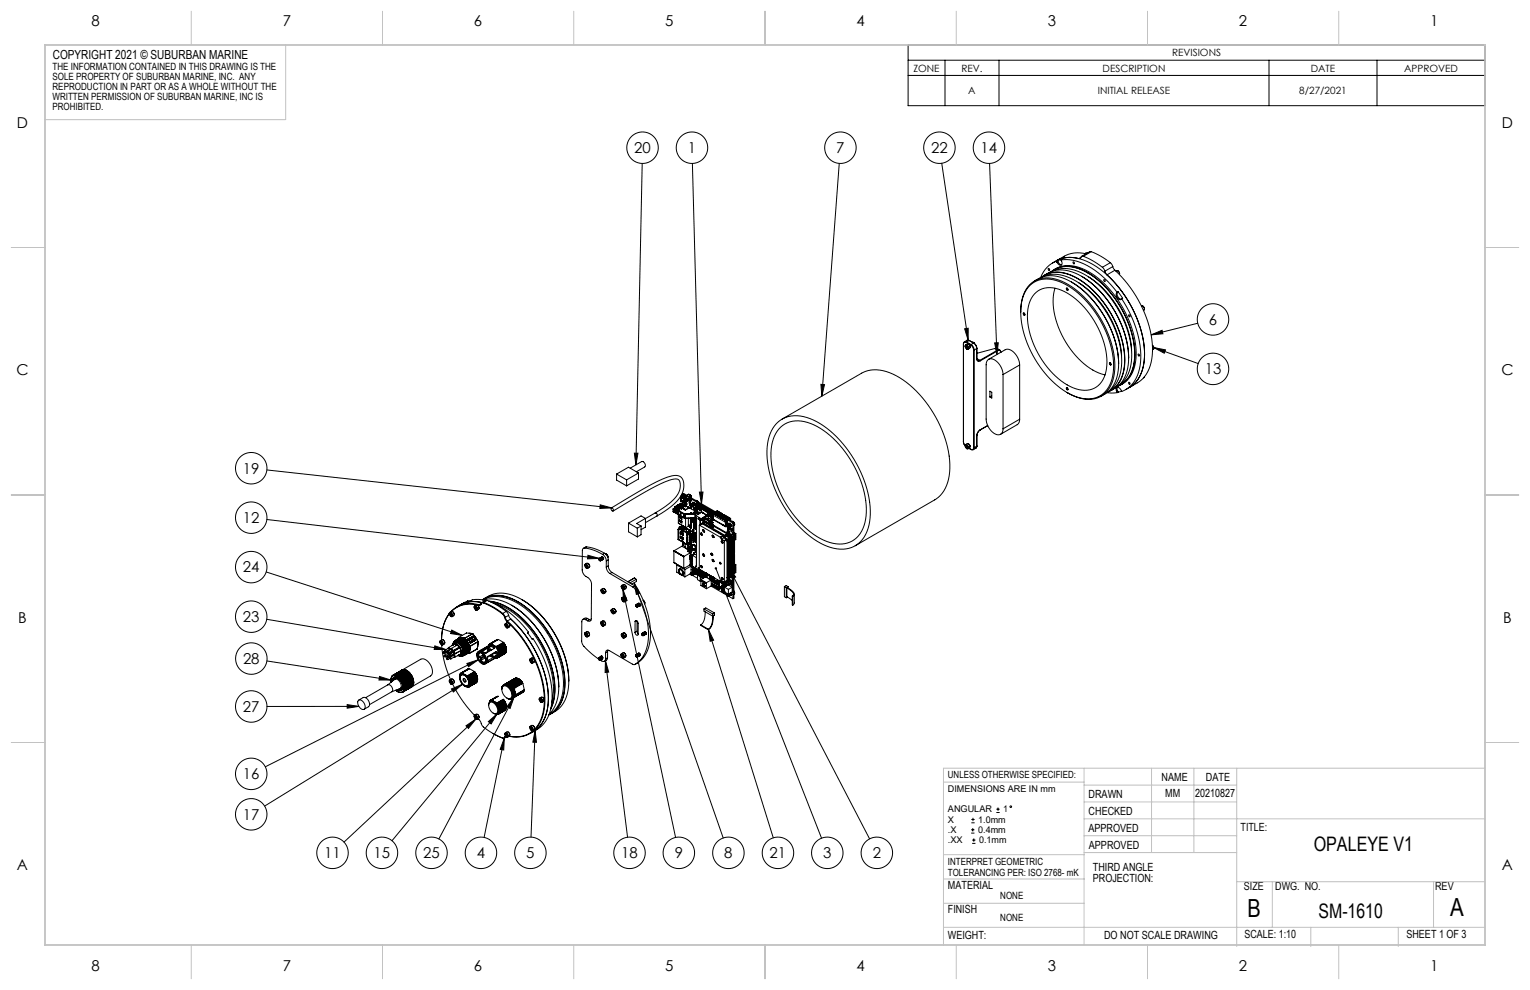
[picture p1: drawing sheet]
<svg xmlns="http://www.w3.org/2000/svg" width="432mm" height="279mm" viewBox="0 0 432 279" stroke-linecap="round" stroke-linejoin="round" font-family="sans-serif">
<defs><g id="words">
<g font-size="7.1">
<text x="352.1" y="258.9">B</text>
<text x="409.3" y="258.5">A</text>
</g>
<g font-size="5.6">
<text x="370.8" y="240.3">OPALEYE V1</text>
<text x="372.1" y="259.1">SM-1610</text>
</g>
<g font-size="4.2">
<text x="25.8" y="7.5">8</text>
<text x="79.8" y="7.5">7</text>
<text x="133.8" y="7.5">6</text>
<text x="187.7" y="7.5">5</text>
<text x="241.7" y="7.5">4</text>
<text x="295.7" y="7.5">3</text>
<text x="349.7" y="7.5">2</text>
<text x="403.6" y="7.5">1</text>
<text x="4.8" y="36">D</text>
<text x="423.9" y="36">D</text>
<text x="179" y="43.2">20</text>
<text x="194.1" y="43.2">1</text>
<text x="236" y="43.2">7</text>
<text x="262.8" y="43.2">22</text>
<text x="276.8" y="43.2">14</text>
<text x="341.2" y="91.6">6</text>
<text x="4.6" y="105.9">C</text>
<text x="340" y="105.6">13</text>
<text x="423.7" y="105.9">C</text>
<text x="68.6" y="133.6">19</text>
<text x="68.6" y="147.6">12</text>
<text x="68.6" y="161.5">24</text>
<text x="5.1" y="175.7">B</text>
<text x="68.6" y="175.5">23</text>
<text x="424.2" y="175.7">B</text>
<text x="68.6" y="187.3">28</text>
<text x="68.6" y="200.9">27</text>
<text x="68.6" y="219.9">16</text>
<text x="68.6" y="231.3">17</text>
<text x="4.8" y="245.6">A</text>
<text x="91.5" y="242.2">11</text>
<text x="105.4" y="242.2">15</text>
<text x="119.4" y="242.2">25</text>
<text x="134.6" y="242.2">4</text>
<text x="148.5" y="242.2">5</text>
<text x="175.3" y="242.2">18</text>
<text x="190.4" y="242.2">9</text>
<text x="204.4" y="242.2">8</text>
<text x="217.2" y="242.2">21</text>
<text x="232.3" y="242.2">3</text>
<text x="246.3" y="242.2">2</text>
<text x="423.9" y="245.6">A</text>
<text x="25.8" y="274.2">8</text>
<text x="79.8" y="274.2">7</text>
<text x="133.8" y="274.2">6</text>
<text x="187.7" y="274.2">5</text>
<text x="241.7" y="274.2">4</text>
<text x="295.7" y="274.2">3</text>
<text x="349.7" y="274.2">2</text>
<text x="403.6" y="274.2">1</text>
</g>
<text font-size="3.5" x="14.9" y="16.6">COPYRIGHT 2021 © SUBURBAN MARINE</text>
<g font-size="3.2">
<text x="327.8" y="220.4">NAME</text>
<text x="340.3" y="220.5">DATE</text>
<text x="307.2" y="225.2">DRAWN</text>
<text x="328.9" y="224.9">MM</text>
<text x="337.3" y="225">20210827</text>
<text x="307.2" y="230.1">CHECKED</text>
<text x="307.2" y="234.7">APPROVED</text>
<text x="307.3" y="239.5">APPROVED</text>
<text x="350.1" y="234.4">TITLE:</text>
<text x="308.4" y="245.9">THIRD ANGLE</text>
<text x="267.5" y="250.9">MATERIAL</text>
<text x="308.4" y="249">PROJECTION:</text>
<text x="351.1" y="251.2">SIZE</text>
<text x="359.9" y="251.3">DWG. NO.</text>
<text x="405" y="251.3">REV</text>
<text x="267.5" y="257.7">FINISH</text>
<text x="267.5" y="265">WEIGHT:</text>
<text x="311.6" y="264.9">DO NOT SCALE DRAWING</text>
<text x="351.2" y="264.8">SCALE: 1:10</text>
<text x="396.9" y="264.8">SHEET 1 OF 3</text>
</g>
<g font-size="2.8">
<text x="330.8" y="15.9">REVISIONS</text>
<text x="14.8" y="19.8">THE INFORMATION CONTAINED IN THIS DRAWING IS THE</text>
<text x="14.8" y="22.6">SOLE PROPERTY OF SUBURBAN MARINE, INC. ANY</text>
<text x="257.8" y="20.2">ZONE</text>
<text x="271.3" y="20.2">REV.</text>
<text x="311.2" y="20.2">DESCRIPTION</text>
<text x="369.9" y="20.2">DATE</text>
<text x="396.3" y="20.2">APPROVED</text>
<text x="14.8" y="25.4">REPRODUCTION IN PART OR AS A WHOLE WITHOUT THE</text>
<text x="14.8" y="28.3">WRITTEN PERMISSION OF SUBURBAN MARINE, INC IS</text>
<text x="273.3" y="26.6">A</text>
<text x="309.8" y="26.6">INITIAL RELEASE</text>
<text x="366.7" y="26.6">8/27/2021</text>
<text x="14.8" y="31.1">PROHIBITED.</text>
<text x="267.5" y="219.6">UNLESS OTHERWISE SPECIFIED:</text>
<text x="267.5" y="244.1">INTERPRET GEOMETRIC</text>
<text x="267.5" y="247.2">TOLERANCING PER: ISO 2768- mK</text>
<text x="282.3" y="253.6">NONE</text>
<text x="282.3" y="260">NONE</text>
</g>
<g font-size="2.6">
<text x="267.5" y="223.4">DIMENSIONS ARE IN mm</text>
<text x="267.5" y="229.2">ANGULAR</text>
<text x="267.5" y="232.2">X</text>
<text x="276.1" y="232.2">1.0mm</text>
<text x="283.2" y="229.2">1</text>
<text x="267.5" y="238">.XX</text>
<text x="267.5" y="235.1">.X</text>
<text x="276" y="235.1">0.4mm</text>
<text x="276.3" y="238">0.1mm</text>
</g>
</g></defs>
<g fill="none" stroke="#000" stroke-width=".28">
<path d="M256.3 12.7h162.8v17.1h-162.8zM256.3 17h162.8M266.7 17v12.8M281.9 17v12.8M358.1 17v12.8M388.6 17v12.8M256.3 21.3h162.8M181.2 46.1l-1.7 85.1M195.4 46.1l2.6 96.1M236.9 46.1l-5 65.7M265.8 46.1l7.4 49.9M279.3 46.1l2.1 54"/>
<path d="M292 79.3a8.7 8.7 0 0 1 9.5-.2l.9 .5M293.6 78.4a9.2 9.2 0 0 1 9.1 .4 28.4 28.4 0 0 1 13.9 23.7 9.3 9.3 0 0 1-4.3 8.3M294.1 78.1a8.5 8.5 0 0 1 9.2 0 28.8 28.8 0 0 1 14.1 24.5 8.4 8.4 0 0 1-4.7 8M294.3 78a8.8 8.8 0 0 1 9.4 .4 28.9 28.9 0 0 1 13.7 24 8.7 8.7 0 0 1-4.3 8M294.8 77.7a8.7 8.7 0 0 1 9.5-.2 28.8 28.8 0 0 1 14.2 24.5 8.7 8.7 0 0 1-4.9 8.2M296.4 76.8a9.3 9.3 0 0 1 9.3 .5 28.4 28.4 0 0 1 13.7 23.8 9.3 9.3 0 0 1-4.2 8.1M297 76.5a8.5 8.5 0 0 1 9.1 0 28.8 28.8 0 0 1 14.2 24.5 8.5 8.5 0 0 1-4.6 7.9M297.1 76.4a8.5 8.5 0 0 1 9 .1 28.7 28.7 0 0 1 14.1 24.8 8.6 8.6 0 0 1-4.3 7.5M297.6 76a8.6 8.6 0 0 1 8.9 .3 28.8 28.8 0 0 1 14.1 24.5 8.6 8.6 0 0 1-4.2 7.8M298.1 73.6a10.3 10.3 0 0 1 10.3 1 32 32 0 0 1 14.6 26.4 9.7 9.7 0 0 1-4.3 8.4M298.1 73.6l-1 .6M298.2 73.7a7.6 7.6 0 0 0-4.5 4.7"/>
<path d="M298.2 73.7l.1 .3M298.4 73.6l-.2 .1M298.4 73.6l.2 .3M298.6 73.9l.5 .7 .5 .1M298.6 73.9l-.3 .1M299.4 73.4l.3-.2-1.3 .4M299.4 73.4a14.7 14.7 0 0 1 11.4 4.3l2.8 2.7 1.7 2.1-.2 .2M299.4 73.4l.2 .3a.7 .7 0 0 1-.1 1.1 .7 .7 0 0 1-1-.5l-.2-.3M302.4 79.6a29.1 29.1 0 0 1 13.3 24 8.7 8.7 0 0 1-4.9 8.2M302.4 79.6a29.3 29.3 0 0 1 13.3 23M304.4 79.8a27.7 27.7 0 0 1 12.1 20.5M304.4 73a8.3 8.3 0 0 0-6.3 .6"/>
<path d="M305 72.6l-.2 .3-.4 .1M305.1 72.6l-.7 .4M305.2 78a29.3 29.3 0 0 1 13.3 22.9M305.7 72.3a20.5 20.5 0 0 1 5.4 3.1M305.7 72.3h-.4l-.3 .3M306.5 71.6a8.3 8.3 0 0 0-6.1 .7l-2.3 1.3M306.8 71.4l-.6 .2M306.8 71.4h.1M307.2 78.1a27.7 27.7 0 0 1 12.2 20.6M308 71a20.6 20.6 0 0 1 5.4 3.1M308 71h-.4l-2.3 1.3M308 71l-2.3 1.3"/>
<path d="M311.1 75.4l.7 1.1M311.5 78.9l.4 .2v.4l-.4-.2zM311.8 76.5l.6 1.1M312.4 77.6a32.4 32.4 0 0 1 10.6 22.9 10 10 0 0 1-4.3 8.9M313.4 74.1l.7 1.1M313.4 74.1l-2.3 1.3M314.1 75.2l.6 1.1M314.1 75.2l-2.3 1.3M314.7 76.3a32.4 32.4 0 0 1 10.6 22.9 10 10 0 0 1-4.3 8.9l-2.3 1.3M314.7 76.3l-2.3 1.3M314.9 76.5a.73 .73 0 0 1 .9 .2 .73 .73 0 0 1 .1 .8M315.5 76.4l.5 .8"/>
<path d="M316 77.2v.1M271.9 97.1v27.6M272.2 96.5h.6M272.2 96.5l-.3 .6M272.2 92.8l1-.2v3.4zM272.4 97.7v-.1a.59 .59 0 0 1 .7-.1 .59 .59 0 0 1 .2 .7l-.1 .3h-.3M272.5 97.5a.63 .63 0 0 1 .6 .3 .63 .63 0 0 1-.1 .8l-.5-.4zM272.5 97.4l.5-.3a.79 .79 0 0 1 .6 1.2l-.4 .3M272.6 97.8l.1 .3M272.7 98.1l.2 .2M272.7 97.7l-.1 .1M272.7 97.7l.3 .1"/>
<path d="M272.7 97.7h.1M272.7 96.7a.48 .48 0 0 0-.5-.1 .48 .48 0 0 0-.3 .5M272.7 96.7l1.3 .7M272.8 97.7l-.2 .1M272.8 96.5l-.1 .2M272.8 96.5l1.3 .7M272.8 98.5h.1M272.9 96l.6 .1M272.9 96l-.7 .5M272.9 96l.7 .1M273 97.8v.1M273 97.8l.1 .4"/>
<path d="M273 97.9l-.3 .2M273 97.9v.1M273.1 98.2l-.2 .1M273.1 98.1v.1M273.3 97.2l.5 .8M273.5 96.1l1.3 .7M273.5 96.1l-.7 .4M273.6 96.1h-.1M273.6 96.1l1.2 .7M274 97.4l.5 .6 .3 .8M274.1 97.2l-.1 .2M274.1 97.2l.6 .7 .2 .9"/>
<path d="M274.5 96.6l.4 .2zM274.5 96.6l.3 .3M274.8 98.8h.1M274.8 98.8v27.5M274.8 96.8l.6 .7 .3 .9M274.8 96.8l-.7 .4M274.8 96.7l.1 .1M274.8 96.8l.7 .8 .2 .7M274.8 96.8h.1M274.9 98.8v27.5M275.7 98.4l-.8 .4M275.7 98.3v.1"/>
<path d="M275.7 98.3v3M280.7 98.4h.7l.7 .4M280.7 98.4l.8 .4M280.7 98.4l-5 1.3M280.7 96.8l1-.1-.3 3.4zM281.5 98.8l.1 .2M281.5 98.8l-5 2.9M281.6 99a.48 .48 0 0 1 .6-.1 .48 .48 0 0 1 .2 .5M281.6 99l-5 2.8M282.1 98.8l.3 .6M282.1 98.8h-.6M282.4 99.4v.1"/>
<path d="M282.4 99.4h.1M288.1 88.1a9.6 9.6 0 0 1 4.2-9 10.2 10.2 0 0 1 10 1.7 29.3 29.3 0 0 1 12.3 23.5 8.2 8.2 0 0 1-5.6 8.2 11 11 0 0 1-7.8-1.7M288.8 88.3h.1a.32 .32 0 0 1 .3 .3 .32 .32 0 0 1-.2 .3zM289 88.4a.24 .24 0 0 0-.1 .3 .24 .24 0 0 0 .4 .1M290.7 80.6a7.9 7.9 0 0 1 9.1-.8 28.5 28.5 0 0 1 14.2 19.9 12.8 12.8 0 0 1-2 10.8 7.6 7.6 0 0 1-9 1.2 27.7 27.7 0 0 1-13.9-17.2 16.1 16.1 0 0 1 .6-12.7zM291.9 83a6.8 6.8 0 0 1 8.4-.7 24.3 24.3 0 0 1 12.1 20.8 6.7 6.7 0 0 1-5.6 7 13.1 13.1 0 0 1-9.7-4.7 23.8 23.8 0 0 1-7-18.1l.6-2.4zM297.7 81.3a19.6 19.6 0 0 0 3.1 15.3 19.2 19.2 0 0 0 11.1 9.2M301 81.3h.1a.32 .32 0 0 1 .3 .3 .32 .32 0 0 1-.2 .3zM301.2 81.3a.24 .24 0 0 0-.1 .4 .24 .24 0 0 0 .3 0M315.1 82.7a1.28 1.28 0 0 0 1.3 1.8M315.6 82.4l1.2 1.8-.2 .1M315.6 82.4a1.33 1.33 0 0 0 .9 2"/>
<path d="M315.6 82.4l-.5 .3M316.6 84.3a28.6 28.6 0 0 1 5.2 18.9 8.7 8.7 0 0 1-5.2 7.3 1.07 1.07 0 0 0-1.5-1v1M316.6 84.3l-.2 .2M321.2 99.9l.4 .2v.4l-.4-.2zM322.2 86.3l.3 .1M322.2 86.3l-.1 .1M322.5 86.4l.5 .8M322.5 86.4a.69 .69 0 0 1 .5 .5 .69 .69 0 0 1-.3 .7M324.9 94.5l3.1-1.3 .2 1zM325.2 97.5l.5 .8M325.2 97.5a.68 .68 0 0 1 .5 .6 .68 .68 0 0 1-.4 .6M325.6 98.1l12.6 4.5"/>
<path d="M325.6 98.1l3.3 .6-.3 1zM338 91.2l-13.1 3.3M219.1 119.5a8.3 8.3 0 0 1 9.5-1.4 29.6 29.6 0 0 1 14.8 16.3 21.8 21.8 0 0 1 1.3 15.5 7.7 7.7 0 0 1-10.3 4.6 27.2 27.2 0 0 1-14.6-14.1 24.8 24.8 0 0 1-2.7-17.2l1-2.4zM220.7 118.3l22.5-13a9.9 9.9 0 0 1 9.8 .8 32 32 0 0 1 15.1 26 10 10 0 0 1-4.3 9l-22.4 12.9M231.7 108.5l1 .1-.8 3.2zM275.7 101.3v-.1a.51 .51 0 0 0 .3 .6 .51 .51 0 0 0 .5-.1M275.7 101.3a.59 .59 0 0 0 .2 .6 .59 .59 0 0 0 .7-.1M275.7 101.2l.8 .5M276.5 101.7l.1 .1M279 101.4l4.7-2.7a2.83 2.83 0 0 1 3.3 1.8l.6 1.5 .2 1M279.4 110.4l.5 .3v1.6l-.5-.3zM279.9 111.7l-.5 .3"/>
<path d="M283.1 105.7a4.8 4.8 0 0 0-3.4-4.4l-.9 .3-.5 .9v15.8a4.8 4.8 0 0 0 3.4 4.4l.6-.1 .5-.4 .3-1.2M283.1 105.7v15.3M287.8 118.3l-.2 .8-.3 .6-4.9 2.9M287.8 103l-4.7 2.7M287.8 103v15.3M287.8 118.3l-4.7 2.7M301 109.4h.1a.32 .32 0 0 1 .3 .3 .32 .32 0 0 1-.2 .3zM301.2 109.4a.24 .24 0 0 0-.1 .4 .24 .24 0 0 0 .3 0M313.2 102.4a.32 .32 0 0 1 .4 .2 .32 .32 0 0 1-.3 .4zM313.4 102.4a.24 .24 0 0 0-.2 .4 .24 .24 0 0 0 .4 0M315.1 110.5l.2 .3M315.3 110.8h-2.9"/>
<path d="M315.4 109.3v1.1M315.4 110.4l-.3 .1M315.4 110.4l.2 .3M315.6 110.7l-.3 .1M315.7 102.6h.1M316.6 110.4l-1 .3M318.5 100.9v.1M318.7 109.4l-1 .6M323 106.3l-.3 .3M75.3 132.6l97.3 10.7M174 133.8l2.8 1.6M174 133.8v1.7l2.8 1.6"/>
<path d="M176.8 135.4v1.7M177.9 132.1l3.2-1.8a1.01 1.01 0 0 1 .9 1.5l-2.4 1.3M179 127.9h1l-.5 3.3zM180.2 133.5v1.7l-3.4 1.9M180.2 133.5l-3.4 1.9M180.2 133.5l-2.8-1.6-3.4 1.9M192.3 139.9l.1 .1M192.3 139.9h.1M192.3 139.8v.1M192.4 140l.8 .6M192.4 140l-.1 .1M192.4 140h.1"/>
<path d="M192.4 139.8h.1M192.4 139.8h-.1M192.5 139.8v.1M192.5 139.8h-.1M192.5 139.9h.1M192.5 139.9h-.2M192.5 139.9l.4 .2M192.6 139.9h-.1M192.7 139.5v.5M192.7 139.5l14.1 8.1M192.7 139.5l.3-.2 14.1 8.2M193 139.9l.2 .2"/>
<path d="M193 139.9v.1M193 140v.1M193 140h.2M193.1 139.9v.1M194 139.7l-.1 .1M194.8 139.7v.1M194.8 139.7l.3 .3M194.8 139.8h-.1M194.8 139.7l-.4-.3-.4 .3M195.1 140v.5M195.1 140l-.4 .2-.1-.2 .3-.1-.4 .3M197.4 138.9h1l-.4 3.3z"/>
<path d="M220.3 120.5a8.2 8.2 0 0 1 9.4-.6 29.3 29.3 0 0 1 14.4 20.2 13.4 13.4 0 0 1-1.8 11.1 7.6 7.6 0 0 1-9 1.6 27.7 27.7 0 0 1-14-15.9 18.2 18.2 0 0 1-.4-14.5zM271.9 124.6l.5 1.2M271.9 124.6h.1M271.9 124.7l.5 1.1M272.4 125.8v-.2a.62 .62 0 0 1 .8 .3 .62 .62 0 0 1-.2 .8l-.2-.1M272.4 125.8h.1M272.5 125.6a.64 .64 0 0 1 .6 .3 .64 .64 0 0 1-.1 .8l-.4-.3zM272.5 125.5l.6-.3 .6 .6M272.6 126l.1 .3M272.7 125.8l-.1 .2M272.7 125.8l.4 .4M272.7 125.8h.1l-.2 .2"/>
<path d="M272.7 126.3l.2 .1M273 125.9v.2M273 126.1h.1M273 126.1l-.3 .2M273.1 126.2l-.2 .2M273.3 125.3l.4 .4M273.4 126.5l.6 .4M273.5 126.5l.5 .3M273.7 125.8v.5l-.5 .4M273.7 125.7l.1 .4M274 126.8v.1M274 126.9h.7"/>
<path d="M274.8 126.3a.48 .48 0 0 1-.3 .5 .48 .48 0 0 1-.5 0M274.8 126.3h.1M274.9 126.3l-.2 .6 .7-.4M275.7 125.9l-.3 .6M275.7 125.9l-.8 .4M275.7 122.9v3M276.6 121.4l-.6 .6-.3 .9M276.6 121.3a2.15 2.15 0 0 0-.9 1.7v-.1M276.6 121.3v.1M278.7 120.1l-2.1 1.2M278.8 120.1l-2.2 1.3M75.3 146.6l93.9 11"/>
<path d="M165 154.7a.63 .63 0 0 0-.6 .7l-.1 5.4a2.99 2.99 0 0 0 2 2.5l.5 .8 .1 .7v9.8a.65 .65 0 0 1-.4 .7 .65 .65 0 0 1-.7-.1M165 154.7a12.8 12.8 0 0 1 5.1 1.8M165 159.6v-.2a.62 .62 0 0 1 .9 .2 .62 .62 0 0 1-.2 .8l-.2-.1M165.1 159.4a.57 .57 0 0 1 .7 .3 .57 .57 0 0 1-.2 .7l-.5-.5zM165.2 159.2l.7-.2 .4 .5M165.2 159.7l.2 .3M165.3 159.5l-.1 .2M165.3 159.5l.4 .5M165.3 159.5l.2 .1M165.5 159.6l-.3 .1M165.6 154.3a12.8 12.8 0 0 1 5 1.8M165.6 154.3l-.9 .4"/>
<path d="M165.6 154.3l-.6 .4M165.6 159.7l.1 .2M165.7 159.9l-.3 .1M165.7 159.9h.1M165.7 160l-.1 .2M165.9 156.7l3.3 .9-3.4 .1zM165.9 159l.4 .4M166.3 159.5l.1 .6-.5 .3M166.3 159.4l.1 .4M166.4 159.8h.1M169.2 157.6a.34 .34 0 0 1 .4 .2 .34 .34 0 0 1-.2 .4M169.2 157.6h.1"/>
<path d="M169.2 157.6l.2 .2M169.2 157.6l.3 .3v.4M169.2 157.6a.26 .26 0 0 0-.2 .4 .26 .26 0 0 0 .4 .1l-.1-.3M169.2 157.6l.4 .1 .1 .5M169.3 157.8l.1 .4M169.3 157.8h.1M169.3 157.5l-.1 .1M169.3 157.6h-.1M169.3 157.5l.4 .1v.5M169.3 157.5h.1M169.4 142.5l3.2 .8-3.3 .2zM169.4 157.8l.1 .4-.2 .1"/>
<path d="M169.4 157.4l.4 .2v.5M169.5 157.4l.4 .1v.5M169.6 158.2h.1M169.6 157.4l.3 .1 .1 .5M169.6 157.3h.1M169.7 158.2h.1M169.7 157.3l.3 .1 .1 .5M169.7 157.3h.1M169.8 157.3a.37 .37 0 0 1 .5 .1 .37 .37 0 0 1-.2 .5M169.8 158.1h-.1M169.8 157.3l.3 .1 .1 .5M169.8 157.2h.1"/>
<path d="M169.8 158.1h.1M169.9 157.2l.3 .1 .1 .5M170 157.1h-.1M170 158h.1M170.1 156.5a2.35 2.35 0 0 1 1 1.8M170.1 157.9h.1M170.6 156.1a2.34 2.34 0 0 1 1.1 1.9M170.6 156.1l-.5 .4M170.8 156.3a.91 .91 0 0 1 .8 1.1M171.1 156.4l.5 .8M171.1 158.3v1.7M171.7 159.7a2.34 2.34 0 0 0 1 1.9"/>
<path d="M171.7 159.7l-.6 .3M171.7 158l-.6 .3M171.7 158v1.7M172.5 143.4l4.2-2.5a80.9 80.9 0 0 1 11.6-6.2l1.3-.4a2.45 2.45 0 0 1 2.6 .4 2.45 2.45 0 0 1 .8 2.5 7.8 7.8 0 0 1-3.8 5.9l-3.8 2.5M172.5 143.4a.44 .44 0 0 1 .6 .2 .44 .44 0 0 1-.3 .6l-.3-.4zM173 144.2l6.7-4a41 41 0 0 1 10.7-5 1.37 1.37 0 0 1 1.6 1.8 6.6 6.6 0 0 1-3.3 5.2l-3.8 2.6M177.4 147.6l2.5 1.5M177.4 147.6v2.5l2.5 1.4M179.9 149.1v2.4M180.9 148.5v2.4l-1 .6M180.9 148.5l-1 .6M182.2 146.3l-1.3-.7-3.5 2"/>
<path d="M182.2 146.3l-2.5 1.4 1.2 .8M182.2 146.3v2.5l-1.3 .7M184.9 144.8l-2.7 1.5M184.9 144.8a.58 .58 0 0 1 .5 .8M185.4 145.6l-3.2 1.9M190 144.4h.1M190 143.7v.7M190 143.7h.1M190 143.6l.1 .1M190.1 143.7h-.1M190.1 143.6h.1M190.1 144.4h-.1"/>
<path d="M190.1 144.4h.1M190.1 143.6v.1M190.1 143.6v.8M190.2 155.5l2.8 1.6M190.2 143.6v.8M190.2 144.4h.1M190.2 143.6h.1M190.2 144.4l.1 .1M190.2 158.8h.1M190.2 155.4v3.4l2.8 1.6M190.2 155.5h.1M190.2 155.4l2.8 1.6"/>
<path d="M190.3 143.6h-.1M190.3 144.5l2.8 1.7M190.3 143.6h.1M190.3 144.5l2.8 1.6M190.3 143.6l2.8 1.6M190.3 155.5l2.7 1.6M190.3 143.6h-.3M190.3 155.5h.1M190.3 143.2l.1 .2M190.3 143.1l.1 .1M190.3 143.1h.1M190.4 143.4l-.1 .2"/>
<path d="M190.4 143.4l2.9 1.7M190.4 143.2v.1M190.4 143.3h.1M190.4 143.3v.1M190.6 144.4l.1 .1M190.6 144v.4M190.6 144.3l.1 .2M190.6 144.3v.1M190.6 144l.3 .2M190.6 144h.1M190.6 144v.3M190.7 144l.7 .5"/>
<path d="M190.7 144h-.1M190.7 144.5l.7 .5M190.7 144.5l.7 .4M190.7 144.5h.1M190.7 144.3l.2 .1M190.8 143.2v.1M190.8 143.3l.5 .3M190.8 144.2l-.1 .1M190.8 144.2h.1M190.9 144.2h.1M190.9 144.4l.1 .1M190.9 144.2h-.1"/>
<path d="M190.9 144.2v.2M191 159.4l2.3 1.4M191 159.4v2.1l1 .6M191 144.2v.3M191 144.2l.3 .3M191 144.5l.3 .2M191 143.4h.1M191 143.3v.1M191.1 143.4h-.1M191.1 143.4v.1M191.1 144.2h-.1M191.1 143.2l-.1 .1"/>
<path d="M191.1 143.2l.3 .1M191.1 143.2v.2M191.1 143h.1M191.1 143.1h.1M191.1 143l-.3 .2M191.1 143v.1M191.1 143.1l-.3 .2M191.1 144.3l.2 .1M191.2 159.3l-.2 .1M191.2 143.1l.6 .3M191.2 143l.6 .3M191.2 143v.1"/>
<path d="M191.3 144.7v.1M191.3 144.5v.2M191.3 144.5h.1M191.3 142.5v.2M191.3 142.5h.1M191.3 143.5l.2 .1M191.3 142.7l.1 .1M191.3 142.7l-.9 .5M191.3 144.4v.1M191.3 144.4l.1 .1M191.3 143.6l.5 .3M191.3 144.8l.1 .2"/>
<path d="M191.3 144.5v.3M191.4 143.6h.1M191.4 142.8l.4 .1M191.4 142.8l-1 .5M191.4 152.2l.1 .1M191.4 149.4l.1 .1M191.4 152.2h.1M191.4 149.4v2.8M191.4 143.3v.1M191.4 143.3l-.3 .2M191.4 144.5h.1M191.4 144.5h-.1"/>
<path d="M191.4 149.3v.1M191.4 149.3l.1 .1M191.4 144.9v.1M191.4 147.6l2.1 1.3M191.4 147.6l2.1 1.2M191.4 145.2v2.4M191.4 143.4h.1M191.4 149.3h.1M191.5 152.2v.1M191.5 149.5v2.7M191.5 143.6h.1M191.5 143.2l-.1 .1"/>
<path d="M191.5 143.6l.3 .4M191.5 143.4l-.2 .1M191.5 149.4v.1M191.5 149.4h.1M191.5 152.2h.1M191.5 149.4v2.8M191.6 152.2v.1M191.6 149.4h.1M191.6 143.4h.1M191.6 143.4l-.3 .1M191.6 143.4h-.1M191.6 149.3h-.2"/>
<path d="M191.6 152.3v.1M191.6 152.3l2.5 1.5 .3-.2M191.6 149.2l2.4 1.4M191.6 149.2v3.1M191.7 148.8l.1 .1M191.7 148.9l-.1 .3M191.7 148.9l2.2 1.3M191.7 143.4l-.2 .2M191.7 143.4h.1M191.7 145.7l.7 .4-.5-.2M191.7 146l.1 .1M191.7 146.8l.7 .3"/>
<path d="M191.7 147.1l.1 .1M191.7 146.8l.1 .2M191.7 145.7v.3M191.7 146.8v.3M191.7 145.7l.1 .3M191.8 143.4l.6 .2M191.8 148.7l-.1 .1M191.8 148.7h.1M191.8 143.3v.1M191.8 148.8v.1M191.8 148.8h.1M191.8 143.9h.1"/>
<path d="M191.8 142.6v.1M191.8 142.7l.6 .3M191.8 142.9h.1M191.8 146l.1 .1M191.8 147v.1M191.8 147l-.1 .1M191.8 146h-.1M191.8 147l.1 .2M191.8 145.9h.1M191.8 145.9l.6 .6-.6-.4M191.8 148.7v.1M191.8 147h.1"/>
<path d="M191.8 143.4h.1M191.9 142.9l.3 .2M191.9 147.2h-.1M191.9 147h-.1M191.9 147l.5 .1M191.9 142.9h.1M191.9 146.1h-.1M191.9 146.1l.5 .3M191.9 145.9h-.1M191.9 147.2l.5 .4-.6-.4M191.9 148.6h.1M191.9 148.6l-.1 .1"/>
<path d="M192 148.6h-.1M192 146.9l-.2 .1M192 146.9l-.1 .1M192 146.9l.4 .2M192 144.8l.1 .6zM192 150.5l.1 .2M192 151.7l.1 .2M192 150.2v.3M192 151.4v.3M192 148.6h.1M192 148.6l-.2 .1M192 148.9l.5 .3"/>
<path d="M192 148.9l.5 .2M192 148.9v.1M192.1 143.2h.1M192.1 143.1v.1M192.1 143.2l.7 .2M192.1 148.7h.1M192.1 148.7l-.3 .1M192.1 148.6v.1M192.1 150.5l.1 .2M192.1 151.7l.1 .1M192.1 151.4h-.1M192.1 150.5h-.1"/>
<path d="M192.1 151.7h-.1M192.1 150.2v.3M192.1 151.4v.3M192.1 150.2h-.1M192.1 150.2h.1M192.1 151.3v.1M192.1 143.1h.1M192.1 148.7l-.4 .2M192.1 151.3l.7 .6M192.1 151.3l-.1 .1M192.1 150.2l.7 .4M192.1 150.7l.7 .4"/>
<path d="M192.1 151.9l.7 .4M192.1 145.3h-.1M192.1 145.3h.1M192.1 150.3l.3 .1M192.1 151.5l.3 .1M192.1 150.3l.2 .3M192.1 151.5l.2 .3M192.1 150.3l.2 .1M192.1 151.5h.1M192.1 142.6l.3 .1M192.1 142.6v.2M192.2 140.1v1.3"/>
<path d="M192.2 140.1v.1M192.2 151.8l.6 .4M192.2 150.7h-.1M192.2 151.8l-.1 .1M192.2 150.7l.6 .3M192.2 142.4h.1M192.2 142.5h.1M192.2 142.4v.1M192.2 142.4l-.4 .2M192.2 142.5l-.4 .2M192.2 140.2v1.2M192.2 141.4h.1"/>
<path d="M192.2 148.7h-.1M192.2 148.7l.7 .3M192.2 147h.1M192.2 140.1h.1M192.2 145.9h.1M192.2 146.3h.1M192.2 143.6h.1M192.2 143.1h.1M192.2 143.1h-.1M192.3 141.4h.1M192.3 142l-1.9 1.1M192.3 142h.1"/>
<path d="M192.3 148.8l.7 .6M192.3 148.8v.1M192.3 148.8l.4 .3M192.3 152.6h.1M192.3 150h.1M192.3 149.8v.2M192.3 152.5v.1M192.3 142.5l.5 .3M192.3 142.4l.5 .3M192.3 142.4v.1M192.3 152.5h.1M192.3 149.8h.1"/>
<path d="M192.3 140.1h.1M192.3 148.7h-.1M192.3 141.4l1.1 .8M192.3 141.4l.9 .6M192.3 140.1l1 .6M192.3 140.1v1.3M192.3 152.6l.4 .3M192.3 150l.4 .2M192.3 149.8l.4 .3M192.3 152.5l.4 .2M192.3 142.1v.1M192.3 142.1h.1"/>
<path d="M192.3 142.1l-1 .6M192.3 150.4h.1M192.3 150.6h.1M192.3 151.8h.1M192.3 150.4v.2M192.3 151.9h.1M192.4 151.9h.1M192.3 142.2l-.9 .6M192.3 142.2h.1M192.3 149.9h.1M192.3 149.9v.1M192.3 140.4l.1 .1"/>
<path d="M192.3 140.3v.1M192.3 141.3v.1M192.3 141.3h.1M192.4 150h-.1M192.4 152.6h-.1M192.4 150l.3 .2M192.4 152.6l.3 .2M192.4 150.6h.1M192.4 151.6h.1M192.4 151.6l-.1 .2M192.4 151.8h.1M192.4 150.4v.3"/>
<path d="M192.4 151.6v.2M192.4 150.4h.1M192.4 150.7h.1M192.4 150.7l.3 .3M192.4 150.4l.3 .3M192.4 151.8l.3 .4M192.4 151.6l.3 .2M192.4 151.9h-.1M192.4 141.4h.1M192.4 140.2v.3M192.4 141.2v.2M192.4 140.3h-.1"/>
<path d="M192.4 140.4h-.1M192.4 141.4h-.1M192.4 140.5h.1M192.4 143.6h.1M192.4 141.2h.1M192.4 142.2h.1M192.4 140.2h.1M192.4 141.4l.3 .2M192.4 143h.1M192.4 140.4v.1M192.4 140.2v.1M192.4 150.4l.4 .2"/>
<path d="M192.4 151.6l.4 .2M192.4 149.9v.1M192.4 150.7v.1M192.4 151.5v.1M192.4 140.4h.1M192.4 141.3h-.1M192.4 142.6l.1 .2M192.4 142.7l.1 .1M192.4 142.7l-.3 .1M192.5 149.1v.1M192.5 149.1l.1 .1M192.5 149.2l.3 .2"/>
<path d="M192.5 149.9v.1M192.5 150.4h.1M192.5 150.7v.1M192.5 151.6h.1M192.5 141.2h.1M192.5 140.3h.1M192.5 141.5h.1M192.5 140.5h.1M192.5 142.2l2 1.1M192.5 142.2h-.1M192.5 142.2l1.9 1.1M192.5 141.3h.1"/>
<path d="M192.5 141.3h-.1M192.5 140.3l.2 .1M192.5 141.3l.2 .1M192.5 140.5l.2 .1M192.5 143h.1M192.5 141.2v.1M192.5 140.4l.2 .1M192.6 143l.3 .3-.5-.3M192.6 143h.1M192.6 141.5l.1 .1M192.6 141.3h-.1M192.6 141.5h-.1"/>
<path d="M192.6 140.4h.1M192.6 140.4l-.1 .1M192.6 140.4l.1 .1M192.6 142.2h.1M192.6 149.2l.1 .1M192.6 142.8l-.3 .1 .2 .1M192.6 142.8h.2M192.6 142.8h-.1M192.6 150.9h.1M192.7 149.1v.1M192.7 149.1l.3 .2M192.7 149.3h.1"/>
<path d="M192.7 150.1v.1M192.7 150.5h.1M192.7 150.9v.1M192.7 151.7h.1M192.7 152.1h.1M192.7 150.1h.1M192.7 150.9h.1M192.7 141.4h.1M192.7 140.4v.1M192.7 152.7h.1M192.7 152.9h.1M192.7 150.2h.1"/>
<path d="M192.7 141.7v.5M192.7 148.4v.5M192.7 153v1.3M192.7 152.7v.2M192.7 141.6h.1M192.7 140.6h.1M192.7 140.5v.1M192.7 141.4v.2M192.7 149.2h.1M192.7 149.2h-.1M192.7 140.4h.1M192.7 140v.1"/>
<path d="M192.7 140v.2M192.7 140.1l.2 .1M192.7 140.1h.1M192.7 150.6h.1M192.7 150.7h.1M192.8 140.4l-.1 .1M192.8 140.6h-.1M192.8 141.5l-.1 .1M192.8 141.4h-.1M192.8 143.2l-.1 .1M192.8 150.7l-.1 .3M192.8 151.8v.4"/>
<path d="M192.8 150.7h.1M192.8 151h.1M192.8 152.2h.1M192.8 151.8v.1M192.8 149.2l.1 .1M192.8 149.2l-.1 .1M192.8 140.1h.1M192.8 149.4h.1M192.8 153.6v.2M192.8 153.4l.1 .5M192.8 153.4l.1 .1M192.8 150.6v.1"/>
<path d="M192.8 151v.1M192.8 152.2v.1M192.8 142.8l-.3 .2M192.8 143.4h.1M192.8 148.8l.4 .1M192.8 148.8v.3M192.8 148.8l.3 .2M192.8 142.8l.7 .2M192.8 140h.1M192.8 150.6l-.1 .1M192.8 150.6h.1M192.8 151.8h-.1"/>
<path d="M192.8 151.8h.1M192.8 153.4v.2M192.8 152.3h.1M192.8 151.1h.1M192.8 149h.1M192.8 142.7v.1M192.8 142.7l.1 .1M192.8 142.8h.1M192.8 153.4h.1M192.9 143.4l.3 .3M192.9 143.4h.1M192.9 153.5v.4"/>
<path d="M192.9 140.2h.1M192.9 142.8h.1M192.9 142.8l.5 .2M192.9 140.1v.1M192.9 140.5h.1M192.9 141.5h.1M192.9 141.7l.2 .1M192.9 140.5v.3M192.9 141.5v.2M192.9 141.5l.1 .1M192.9 140.8h.1M192.9 149h-.1"/>
<path d="M192.9 149h.1M192.9 149.4h.1M192.9 140.1h.1M192.9 140.7v.1M192.9 141.7h.1M192.9 140.7h.1M192.9 149.3l-.1 .1M192.9 149.3v.1M193 140.6h.1M193 141.6h.1M193 140.7h-.1M193 141.6l-.1 .1"/>
<path d="M193 140.2h-.1M193 140.1l.1 .1M193 140.1v.1M193 140.6l.2 .2M193 141.6v.1M193 140.7h.1M193 141.7h.1M193 157.1h.1M193 141.5v.1M193 140.5v.4M193 141.5v.3M193 141.8h.1"/>
<path d="M193 140.9h.1M193 140.5h.1M193 140.7h.2M193 141.5h.1M193 153.4l-.1 .1M193 153.4h-.2M193 153.4l-.1 .5M193 140.5v.1M193 140.7v.1M193 141.7v.1M193 140.9l.1 .1M193 149.3v.1"/>
<path d="M193 149.4h-.1M193 140.2h.1M193 140.8v.1M193 140.8h.1M193 141.7l.1 .1M193 157v.1M193 143.7h.1M193 143.7l.4 .2M193 141.4v.1M193.1 143.7h-.1M193.1 141.8h.1M193.1 140.6v.1"/>
<path d="M193.1 141.8l.1 .1M193.1 140.6l-.1 .1M193.1 141.3v.1M193.1 141.7v.1M193.1 141.7l.1 .1M193.1 141.1v.2M193.1 149.2h.1M193.1 141.4h.1M193.1 141.1h.1M193.1 145.9v.1M193.1 145.5h.1M193.1 145.2h.1"/>
<path d="M193.1 146.2h.1M193.1 141h.1M193.1 141.5h.1M193.1 141v.5M193.1 146.1v.1M193.1 145.8h.1M193.1 146.1h.1M193.1 142.9h.1M193.1 141.8l-.1 .1M193.1 141.7h.1M193.1 141.3h.1M193.1 140.2v.1"/>
<path d="M193.1 145.2l.1 .1M193.1 145.4h.1M193.1 145.8l.1 .1M193.1 145.5v.1M193.1 140.2h.1M193.1 140.2l.2 .1M193.1 140.1h.1M193.1 145.9l.1 .1M193.1 145.9h.1M193.1 145.4v.1M193.1 145.8v.1M193.1 149.2l.6 .3"/>
<path d="M193.1 145.1v.1M193.1 145.6h.1M193.1 146h.1M193.2 140.1v.2M193.2 149.2h-.1M193.2 140.7h.1M193.2 140.1h.1M193.2 145l-.1 .2M193.2 145.1h-.1M193.2 145.5h-.1M193.2 145.2h-.1M193.2 145l-.1 1.2"/>
<path d="M193.2 145.5h.1M193.2 145.2h.1M193.2 146h.1M193.2 142h.1M193.2 140l-.1 .2M193.2 142v.2M193.2 142.2h.1M193.2 140.2h-.1M193.2 140.2v.1M193.2 141.9v.1M193.2 141.9h.1M193.2 140.6v1.1"/>
<path d="M193.2 141.8v.2M193.2 141.8h.1M193.2 140.3h.1M193.2 149.2h.1M193.2 145h.1M193.2 145.1h.1M193.2 146.2h.1M193.2 141.8v.1M193.2 140.6h.1M193.2 142.2l.2 .1M193.2 143.7h.1M193.2 143.7h-.1"/>
<path d="M193.2 141.7v.1M193.2 140.9h-.1M193.2 145l.1 .1M193.2 140.9l.1 .1M193.2 141.5h.1M193.2 140.2h.1M193.2 141.7h.1M193.2 154.5l-.8-.3-2.2 1.2M193.2 154.3v.2M193.2 154.5l.5 .3M193.2 154.3l.2 .1M193.2 141l.1 .3"/>
<path d="M193.2 141.4l.1 .2M193.2 141.3h-.1M193.2 141.3h.1M193.2 145.5l.1 .1M193.2 145.3v.1M193.2 145.6v.3M193.2 146l.1 .2M193.2 145.4h.1M193.2 145.9h.1M193.2 140.9h.1M193.2 140.7v.1M193.3 141.5h.1"/>
<path d="M193.3 141.3h.1M193.3 146h.1M193.3 145.4v.2M193.3 145.9h.1M193.3 140.2l.2 .1M193.3 140.9h.1M193.3 142h.1M193.3 141.5h-.1M193.3 141h-.1M193.3 140.8v.1M193.3 141.6v.1M193.3 154.3h-.1"/>
<path d="M193.3 140.8h.1M193.3 140.7v.1M193.3 140.6h-.1M193.3 140.3h.1M193.3 141.1h.1M193.3 141.3l-.1 .1M193.3 141.1h-.1M193.3 146.2h.1M193.3 146.2h-.1M193.3 145.2h-.1M193.3 145.1h.1M193.3 145.3h-.1"/>
<path d="M193.3 142l.2 .1M193.3 142h-.1M193.3 145.5h.1M193.3 145.9v.1M193.3 141.7l-.1 .1M193.3 140.9v.1M193.3 141.1v.2M193.3 140.5h.1M193.3 141.7h.1M193.3 141.5v.2M193.3 145.2h.1M193.3 145.2v.1"/>
<path d="M193.3 140.5l-.1 .1M193.3 140.2l.3 .1M193.3 140.2v.1M193.4 149.1l.3 .2 .1-.2 .6 .4M193.4 140.5l-.1 .2M193.4 141.7h.1M193.4 140.5v.1M193.4 145.2h-.1M193.4 153.4v1.2l.6 .3M193.4 148.8h.1M193.4 143.9h.1M193.4 148.8l-.6 .2"/>
<path d="M193.4 140.6l-.1 .1M193.4 140.7h.1M193.4 141.5h.1M193.4 142.2v.1M193.4 142.2h.1M193.4 142.3h.1M193.4 140.5h.1M193.5 143h.1M193.5 149l.5 .4M193.5 141.5h.1M193.5 140.7v.8M193.5 140.6h.1"/>
<path d="M193.5 140.4h.1M193.5 145.1v.1M193.5 140.7v.7M193.5 146.2v2.6M193.5 140.7l.1 .1M193.5 140.8l.1 .1M193.5 141.2l.1 .1M193.5 140.6v.1M193.5 142.1l-.1 .1M193.5 142.1h.1M193.5 140.3l.1 .1M193.5 141.7v.1"/>
<path d="M193.5 141.7h.1M193.5 141.8l-.3 .2M193.5 140.3l-.3 .2M193.5 141.8l-.3 .1M193.5 141h.1M193.5 141v.1M193.5 141.1v.1M193.5 141.3h.1M193.5 140.5h-.1M193.5 142.1l-.1 .2M193.5 141.7l-.3 .2M193.5 140.9h.1"/>
<path d="M193.5 141.1h.1M193.6 141.7h.1M193.6 148.9l-.5 .3M193.6 141.7l-.1 .1M193.6 140.7h.1M193.6 141h.1M193.6 141.1h.1M193.6 141.1v.1M193.6 141.2h.1M193.6 141.3h.1M193.6 140.5h.1M193.6 141v.1"/>
<path d="M193.6 148.9l-.1 .1M193.6 149l-.4 .2M193.6 140.4h.1M193.6 140.5l-.2 .1M193.6 141.5h-.1M193.6 142.1h.2M193.6 141.6h.1M193.6 141.5h.1M193.6 140.6h.1M193.6 142.1l.1 .4M193.6 142.1v.3M193.6 142.4l.1 .1"/>
<path d="M193.6 140.5v.1M193.6 140.7v.1M193.6 140.9h.1M193.6 140.7v.6M193.6 140.8h.1M193.6 141.5v.1M193.6 141.6l-.2 .1M193.6 140.6h-.1M193.7 149.5h.1M193.7 149.5h-.1M193.7 140.6h-.1M193.7 141.6h-.1"/>
<path d="M193.7 154.8l.7 .5M193.7 154.7v.1M193.7 154.8v.1M193.7 150.7h.1M193.7 153.6h.1M193.7 153.3l.1 .3M193.7 153.3h.1M193.8 150.5l.3 .2v2.8M193.8 140.7l.1 .1M193.8 140.7l.2 .2M193.8 141l.2 .2M193.8 140.7v.3"/>
<path d="M193.8 153.3h-.1M193.8 152.4l.1 .1M193.8 142.5h-.1M193.8 150.7l.1 .3M193.8 151l.1 .2M193.8 142.1v.4M193.8 150.7v.3M193.8 142.4l-.1 .1M193.8 150.6v.1M193.8 150.6l-.1 .1M193.8 153.4l.2 .2M193.8 150.6h.1"/>
<path d="M193.8 153.4l.3 .1M193.9 150.3h.1M193.9 150.3l-.1 .2M193.9 150.3h.3M193.9 150.2l-.2 .5M193.9 153l-.1 .4M193.9 152.3l-.1 .1M193.9 151h-.1M193.9 141.3h.1M193.9 141.3h.2M193.9 141.3l.1 .3M193.9 151.6l.2 .2"/>
<path d="M193.9 153l.2 .1M193.9 151.6l-.1 .8M193.9 151.6h.1M193.9 153h.1M193.9 140.7l-.1 .2M193.9 140.8h.1M193.9 152.5l-.1 .8M193.9 151.2v1.1M194 153.3l.1 .1M194 151.7v.8l-.1-.2M194 153.1v.2M194 155.6l.8 .4v3.4l-1.8 1v-3.3"/>
<path d="M194 151.8v.6M194 150.6v.5M194 153.6v1.3M194 150.7h.1M194 141.3v.3M194 140.8v.4M194.1 153.5l-.1 .1M194.1 143h.1M194.1 143l.1 .1M194.1 151.1l-.2 .1M194.1 152.4l-.2 .1M194.1 153.4l.5-.3v.3"/>
<path d="M194.1 150.8l-.1-.1v.4l-.1-.1M194.1 149.3l-.4 .2M194.1 141.3l-.1 .3M194.1 141.3h-.1M194.2 143h-.1M194.2 150l-.3 .2M194.2 150l.2 .1M194.2 150h.1M194.2 150.3l-.2 .3M194.2 140.7h-.3M194.2 153.8h.1M194.2 140.8l-.2 .1"/>
<path d="M194.2 140.7l-.2 .5M194.2 153.7v.1M194.2 154.5v.1M194.2 154.5l.1 .1M194.2 143.1h.1M194.2 140.9h.3M194.2 140.9l.2 .4M194.2 154.6v.1M194.2 154.5h.1M194.3 146.2v2.2M194.3 148.1l.1 .1M194.3 148.4h.1"/>
<path d="M194.3 153.7v.1M194.3 154.5l-.1 .1M194.3 153.8v.7M194.3 154.7h.1M194.3 155l.1 .1M194.3 155h.1M194.4 154.5v.2M194.4 155v.1M194.4 154.7l-.4 .2M194.4 153.7v.1M194.4 154.5v.1M194.4 153.7l-.1 .1"/>
<path d="M194.4 154.7h.1M194.4 155h.1M194.4 155.1v.1M194.4 143.3h.1M194.4 143.2l.1 .1M194.4 141v.3M194.4 143.2v.1M194.4 149.9h.1M194.4 149.9l.1 .1M194.4 155.4l.7 .4M194.4 154.5h.1M194.4 154.5l-.2 .1"/>
<path d="M194.4 149.5h.1M194.4 148.4l-.9 .4M194.4 150.1v.5l-.3 .2M194.4 153.2v.5M194.4 153.2l-.3 .2M194.4 153.6h.1M194.4 148.2v.2M194.4 153.2h.1M194.4 154.9l-.1 .1M194.4 154.9h.1M194.4 150h.1M194.4 143.3l-1 .6"/>
<path d="M194.4 155.3h.1M194.4 154.5v.9l-.4 .2M194.4 154.9v.1M194.4 155.3l-.4 .3M194.4 154.5l.6 .3M194.4 155.3l.6 .3M194.4 154.5v.8M194.5 140.9l-.1 .4M194.5 141.2l-.1 .1M194.5 154.6l.4 .3M194.5 143.3h-.1M194.5 150l.1 .1"/>
<path d="M194.5 150l-.1 .1M194.5 149.9v.1M194.5 149.9l.1 .1M194.5 154.6h.1M194.5 153.6l-.1 .2M194.5 153.8h-.1M194.5 153.1v.1M194.5 150.4h.1M194.5 150.5h-.1M194.5 150.5h.1M194.5 148.4h-.1M194.5 153.5h.1"/>
<path d="M194.5 154.6l.4 .2M194.5 142h.1M194.5 141.9h.1M194.5 141.9l.1 .1M194.5 153.1l.1 .1M194.5 153.5l.2 .1M194.5 150.3h.1M194.5 150.3v.2M194.5 153.2h.1M194.5 153.5h-.1M194.5 150.3l.1 .1M194.6 142l.4 .3"/>
<path d="M194.6 141.9l.2 .1M194.6 150.1h.1M194.6 149.4l-.2 .1M194.6 150.3l-.2 .2M194.6 153.3l-.2 .1M194.6 153.4l-.1 .1M194.6 150.1l-.4 .2M194.6 153.4h.1M194.6 140.9l.2-.1 .2 .2M194.6 140.9l.3 .2M194.6 140.9l.3 .3M194.6 148.3l-.2 .1"/>
<path d="M194.6 148.1l-.2 .1M194.6 149.5h-.1M194.6 149.5l.2 .2M194.6 153.1v.1M194.6 150.4v.1M194.6 150.5l-.5 .3M194.6 141.3v.1M194.6 141.3h.1M194.6 150.1v.2M194.6 159.5l.4 .3M194.6 140.9l.2 .1M194.6 150.4h.1"/>
<path d="M194.6 153.2h.1M194.6 141.3l.2 .1M194.6 141.4l.3 .2M194.6 150h.1M194.6 150v.1M194.7 153.4h.1M194.6 141.8l.3 .1M194.6 141.8l-.1 .1M194.6 141.8v.1M194.6 154.3l-.2 .2M194.6 154.3h.1M194.6 159.5h.1"/>
<path d="M194.6 154.3l.6 .3M194.6 154.3l.2 .1M194.7 159.5v.1M194.7 142.2l.2 .1M194.7 142.2l.2 .3v-.2M194.7 142.5v.2M194.7 142.5v.1M194.7 142.7h.1M194.7 153.4v.1M194.7 142.7l.2 .1M194.7 142.6l.2 .1M194.7 143.3h.3"/>
<path d="M194.7 150.3h.1M194.7 152.9h.1M194.7 148.3v.2M194.7 148.7v.2M194.7 141.2l.2 .2M194.7 148.5h.1M194.7 141.2l-.1 .1M194.7 148.3v.1M194.7 148.7h.1M194.7 148.9h.1M194.7 141l.2 .1M194.7 149.7h.1"/>
<path d="M194.7 149.7l.3 .1M194.7 153.5v.1M194.7 148.4l.3 .1M194.7 148.5l.3 .1M194.7 148.9l.3 .1M194.7 148.7l.3 .2M194.7 153.6l.1 .1M194.8 150.5l-.1 .1M194.8 152.8v.1M194.8 153.1l-.2 .1M194.8 150.3l-.2 .1M194.8 142.2h.1"/>
<path d="M194.8 142.2h-.1M194.8 154.4h.1M194.8 154.4l.2 .1M194.8 153.4h.1M194.8 142v.2M194.8 150.2v2.9M194.8 150.7h.1M194.8 150.9h.1M194.8 151h.1M194.8 151.2h.1M194.8 151.3h.1M194.8 151.4h.1"/>
<path d="M194.8 151.6h.1M194.8 151.7h.1M194.8 151.8h.1M194.8 151.9h.1M194.8 152.1h.1M194.8 152.4h.1M194.8 152.6h.1M194.8 153h.1M194.8 152.6v.1M194.8 152.7h.1M194.8 142h.1M194.8 153.5v.2"/>
<path d="M194.8 156.8h.1M194.8 157h.1M194.8 157.2h.1M194.8 157.4h.1M194.8 156.9h.1M194.8 157.6h.1M194.8 157.1h.1M194.8 157.8h.1M194.8 157.3h.1M194.8 157.5h.1M194.8 157.7h.1M194.8 157.9h.1"/>
<path d="M194.8 158.3l.2 .1M194.8 142.5h-.1M194.8 142.5l.1 .1M194.8 142.5l-.1 .1M194.8 143.2l-.3 .2M194.8 154.3v.1M194.8 154.3h.1M194.8 154.3l.3 .1M194.8 157.6l.1 .1M194.8 157.9l.1 .1M194.8 144.9h.1M194.8 144.9l.3 .2"/>
<path d="M194.8 148.3h-.1M194.8 148.3h.1M194.8 148.7h.1M194.8 149.6l-.1 .1M194.8 156.8l.6 .3M194.8 157.2l.6 .3M194.8 157.6l.6 .4M194.8 154.2l-.2 .1M194.8 154.2h.1M194.8 149.7h.1M194.8 154.2v.1M194.8 159.3l.1 .1"/>
<path d="M194.8 153.4l-.1 .1M194.8 148.7h-.1M194.8 148.7l.2 .1M194.8 143.3h.1M194.8 148.3l.2 .1M194.8 141.4l.1 .2M194.8 141.4h.1M194.9 157.9l.5 .4M194.9 157.3l.5 .5M194.9 157.7l.5 .4M194.9 156.8v.1M194.9 157v.1"/>
<path d="M194.9 157.2v.1M194.9 157.4v.1M194.9 157.7h.1M194.9 157.9v.1M194.9 156.8l.5 .3M194.9 156.9l.5 .4M194.9 157l.5 .3M194.9 157.1l.5 .3M194.9 157.2l.5 .3M194.9 157.4l.5 .4M194.9 157.5l.5 .4M194.9 157.7l.5 .3"/>
<path d="M194.9 158l.5 .3M194.9 147.5l.1 .1M194.9 146.4v1.8l.1 .1M194.9 147.6l.1 .1M194.9 146.4l.1 .1M194.9 146.9l.4 .2M194.9 141.9v.1M194.9 156.7l.5 .3M194.9 141.9l-.1 .1M194.9 150.8l.3 .1M194.9 151.2h-.1M194.9 151.4h-.1"/>
<path d="M194.9 151.6h-.1M194.9 151.8l-.1 .1M194.9 152.2l-.1 .1M194.9 140.4l.1-.1v.2M194.9 159.4l.5 .3M194.9 143h.1M194.9 143v.1M194.9 159.2v.2M194.9 143.1h.1M194.9 150.7h-.1M194.9 151.1h-.1M194.9 151.3h-.1"/>
<path d="M194.9 151.7h-.1M194.9 152.1l-.1 .1M194.9 152.3l-.1 .1M194.9 152.5l-.1 .1M194.9 151.2h.1M194.9 154.8v.1M194.9 154.9h.1M194.9 154.8h.1M194.9 152.3h.1M194.9 150.7h.1M194.9 150.6h.1M194.9 150.9h.1"/>
<path d="M194.9 150.8h.1M194.9 151.1h.1M194.9 151h.1M194.9 151.3h.1M194.9 151.5h.1M194.9 151.5v.1M194.9 151.4h.1M194.9 151.7h.1M194.9 151.6h.1M194.9 151.9h.1M194.9 152h.1M194.9 151.8h.1"/>
<path d="M194.9 152.1h.1M194.9 152.2h.1M194.9 152.4h.1M194.9 152.5l.1 .1M194.9 152.6h.1M194.9 152.5h.1M194.9 152.3l-.1 .2 .1-.1M194.9 151.9l-.1 .1M194.9 152l-.1 .1M194.9 144.9l.2 .2M194.9 146.3l.5 .3M194.9 151.6l-.1 .1"/>
<path d="M194.9 152h-.1M194.9 150.9l-.1 .1M194.9 151.4v.1M194.9 151.3l-.1 .1M194.9 151.2l-.1 .1M194.9 151.1l-.1 .1M194.9 152.6l-.1 .1M194.9 152.7h-.1M194.9 150.2l-.1 2.8M194.9 144.9l.7 .2M194.9 144.9h-.1M194.9 150.8l-.1 .2"/>
<path d="M194.9 150.8h-.1M194.9 142l-.1 .2M194.9 146.2v.1M194.9 152.4l-.1 .2M194.9 151l-.1 .1M194.9 151.5l-.1 .1M194.9 151.8h-.1M194.9 152.8l.2 .1M194.9 142h-.1M194.9 146.2l.1 .1M194.9 143l.2 .1M194.9 143.1l.2 .2"/>
<path d="M194.9 147h.1M194.9 142.7v.1M194.9 147.6h.1M194.9 142.7h.1M194.9 142.8v.1M194.9 142.5a.32 .32 0 0 1 .5 0 .32 .32 0 0 1-.1 .5M194.9 142.5v.2M194.9 142.5l.1 .3M194.9 153.5l.3 .1M194.9 153.8l.2 .1M194.9 141.1v.1M194.9 153.5v.3"/>
<path d="M194.9 142.5a.35 .35 0 0 1 .5 0 .35 .35 0 0 1 0 .5M194.9 141.4h.1M194.9 142.7v.2M194.9 141.4h-.1M194.9 150.6l-.1 .2M194.9 150.6v2M194.9 150.6l.3 .1M194.9 150.8l.3 .2M194.9 151l.3 .2M194.9 150.7l.3 .1M194.9 151.2l.3 .1M194.9 150.9l.3 .1"/>
<path d="M194.9 151.4l.3 .2M194.9 151.7l.3 .1M194.9 151.3l.3 .1M194.9 151.9l.3 .1M194.9 152.1l.3 .1M194.9 152.3l.3 .1M194.9 152.5l.3 .1M194.9 156.7l.5 .2M194.9 154.2h.1M194.9 154.2l-.1 .1M194.9 154.2l.3 .2M194.9 150.9l.3 .2"/>
<path d="M194.9 151.1l.3 .2M194.9 151.6h.3M194.9 151.4l.3 .1M194.9 151.8l.3 .1M194.9 152l.3 .1M194.9 152.2l.3 .1M194.9 152.4l.3 .1M194.9 152.6l.3 .1M194.9 143.3h.1M194.9 142.5h.3a.25 .25 0 0 1 .2 .3 .25 .25 0 0 1-.2 .2l-.2-.2M194.9 142.7v-.1a.27 .27 0 0 1 .4-.1 .27 .27 0 0 1 .1 .3M195 155.6h.1"/>
<path d="M195 154.8v.8M195 146.3l-.1 .1M195 154.8h.1M195 154.2h.1M195 153.2l-.3 .2M195 149.8v.1M195 149.8l-.3 .2M195 149.9h.1M195 141.4h-.1M195 142.9h.1M195 141.4l-.1 .2M195 148.5v.1"/>
<path d="M195 148.9v.1M195 148.5h.1M195 148.6v.1M195 148.9h.1M195 149h.1M195 154.2h-.1M195 151l.1 .1M195 151.6l.1 .1M195 152.2l.1 .1M195 156.6l.4 .3M195 156.5v.1M195 158.4v.1"/>
<path d="M195 156.6l-.2 .1M195 158.4l-.2 .1M195 154.2l.2 .2M195 150.9l.1 .1M195 151.1l.1 .1M195 151.5l.1 .1M195 152.1l.1 .1M195 143.3h-.1M195 159.1l.4 .2M195 149.9l.1 .1M195 149.9l-.4 .2M195 142.9l-.1 .1"/>
<path d="M195 142.9l.2 .1M195 148.5v.2M195 143.5h.1M195 143.4l1.2 .9M195 143.4v.1M195 143.3v.2M195 144.8l-.2 .1M195 144.8h.1M195 142.3h-.1M195 156.5l.4 .2M195 145.1h.1M195 146.2v.1"/>
<path d="M195 145.1h-1.7M195 158.5l.1 .4M195 156.4l1.5 1M195 156.5h.1M195 158.8l.1 .1M195 142.8l-.1 .2M195 141l-.1 .2M195 146.5v1.8M195 141l-.1 .1M195 154.5h.1M195 154.5l.2 .1M195 145h.1"/>
<path d="M195 143.4h.1M195 148.8v.1M195 148.4v.1M195 144.8l.6 .3M195 159.8v1.9M195 159.8l-1.7 1M195 148.4h.1M195 148.8h.1M195.1 143.4l-.1 .1M195.1 142.9h.1M195.1 150l-.5 .3M195.1 152.9l-.1 .3-.6 .3"/>
<path d="M195.1 152.9l-.3 .2M195.1 148.8l-.1 .2M195.1 148.4l-.1 .3M195.1 147.6l-.1 .1M195.1 148.8l-.1 .1M195.1 148.4l-.1 .1M195.1 154.5h.1M195.1 154.4h.1M195.1 154.4l-.1 .1M195.1 142.3l.4 .2v.4M195.1 142.3h.1M195.1 143.1v.2"/>
<path d="M195.1 143.3h.1M195.1 143.1h.1M195.1 145.1h.1M195.1 145.1h-.1M195.1 145.1h1M195.1 155.8l-.1 .7M195.1 158.9l-.3 .3M195.1 159l.3 .2M195.1 155.8l-2.1 1.2M195.1 147h-.2M195.1 147.6h-.1M195.1 146.4l-.1 1.9"/>
<path d="M195.1 146.3h.3M195.1 146.2l.3 .3M195.2 153.6l-.1 .3M195.2 153.8l-.1 .1M195.2 153.6l.1 .5M195.2 154.6l-.2 .2M195.2 154.6h.1M195.2 155.5l-.2 .1M195.2 155.5h.1M195.2 154.4l.1 .1M195.2 150.7v2M195.2 142.3v-.1a.35 .35 0 0 1 .4 .2 .35 .35 0 0 1-.1 .5"/>
<path d="M195.2 146.8l.1 .3M195.2 150.7h.1M195.2 151.1h.1M195.2 151.3h.1M195.2 150.8h.1M195.2 151.5v.1M195.2 151.7v.1M195.2 151.2h.1M195.2 151.9v.1M195.2 151.4h.1M195.2 152.1v.1M195.2 152.3v.1"/>
<path d="M195.2 152.6h.1M195.2 152h.1M195.2 152.4h.1M195.2 142.2h.1M195.2 151.9h.1M195.2 152.2v.1M195.2 151h.1M195.2 152v.1M195.2 152.5h.1M195.2 152.7h.1M195.2 151.8v.1M195.2 152.3h.1"/>
<path d="M195.2 150.9h.1M195.2 151.5h.1M195.2 152.1h.1M195.2 153.7h.2zM195.2 154h.2M195.2 143l-.1 .1M195.2 143l-.1 .3M195.2 159.8l.1 .3M195.2 159.8h.1M195.2 154.4h.1M195.2 154.4l-.1 .1M195.2 154.4h-.1"/>
<path d="M195.3 159.8l.3 .2-.1 .2M195.3 159.9h.1M195.3 154.4h.1M195.3 154.4v.1M195.3 142.2a.35 .35 0 0 1 .4 .2 .35 .35 0 0 1-.1 .4M195.3 146.5l.5 .2M195.3 146.8h-.1M195.3 146.5v.2M195.3 142.2h.1M195.3 159.9l.2 .1M195.3 146.2v.2M195.3 159.9v.1"/>
<path d="M195.3 154.5h.1M195.3 155.4l-.1 .1M195.3 154.5l-.1 .1M195.3 154.5v.3M195.3 155.2v.2M195.3 154.8h.1M195.3 155.4h.1M195.3 154.8l.1 .1M195.3 155.2h.1M195.3 154.5l.1 .6M195.3 147v.1M195.3 159.8h-.1"/>
<path d="M195.3 159.8l1.1 .5M195.3 159.8h.1M195.4 142.2v-.1a.39 .39 0 0 1 .4 .3 .39 .39 0 0 1-.1 .4M195.4 146.8h-.2M195.4 146.4l-.1 .3M195.4 146.8v.4M195.4 142h.1M195.4 142.1h.1M195.4 146.2v.1M195.4 159.3v.4M195.4 146.3l-.4 .2M195.4 159.3v.1"/>
<path d="M195.4 159.7h.1M195.4 154.9v.2M195.4 155.1l-.1 .1M195.4 154.8h.1M195.4 154.9h.1M195.4 155.1h.1M195.4 156.9v.1M195.4 157.1v.1M195.4 157.3v.1M195.4 157.5v.1M195.4 157.8v.1M195.4 158v.1"/>
<path d="M195.4 156.7v3.1M195.4 153.7l-.1 .4M195.4 154l-.1 .1M195.4 153.7v.3M195.4 147.2h.4M195.4 147h.3M195.4 146.5v.3M195.4 146.9v.3M195.4 146.8l-.2-.1 .2 .1M195.4 143h.1M195.4 142.1h.1a.35 .35 0 0 1 .4 .2 .35 .35 0 0 1-.1 .4M195.4 157.3h.1"/>
<path d="M195.4 159.3h.1M195.4 157h.1M195.4 157.4h.1M195.4 157.5h.1M195.4 158.2v.1M195.5 142.1h-.1M195.5 160h.1M195.5 146.7l.2 .1M195.5 147l.2 .1M195.6 141.8h.1M195.5 146.7h.1M195.5 146.7l-.1 .1"/>
<path d="M195.5 150.8h.3M195.5 150.9l.2 .1M195.5 150.8v.1M195.5 146.9h-.1M195.5 142.9h.1M195.5 150.3l.3 .5M195.5 149.9h.3M195.5 150.2h.2M195.5 149.9l.3 .5M195.5 150.3l.2 .1M195.5 149.9l.2 .1M195.5 142.1l.1-.1a.35 .35 0 0 1 .4 .2 .35 .35 0 0 1-.2 .5"/>
<path d="M195.5 151.6h.1M195.5 151.6l.1 .2M195.5 142h.1M195.6 146.2h.1M195.6 152.4l.2 .1M195.6 151.9v1.1l.1 .1M195.6 151v.5l.3 .2M195.6 151.9l.1 .1M195.6 151l.1 .1M195.6 146.5l-.2 .1M195.6 151.6v.2M195.6 151.6l.2 .2"/>
<path d="M195.6 151.8l.2 .1M195.6 145.1h.1M195.6 146.2l.3 .3M195.6 146.2v.3M195.6 146.5l.1 .2M195.6 146.9l-.2 .1M195.6 147.1l.1 .2M195.6 152.5h.1M195.6 146.7l.1 .2M195.6 142.9h.1M195.6 149.5h.2M195.6 150.9v.1"/>
<path d="M195.6 150.3h-.1M195.6 149.5l.1 .3M195.6 159.9h.1M195.6 149.5l.1 .1M195.6 142a.35 .35 0 0 1 .5 .2 .35 .35 0 0 1-.2 .4M195.6 151.8v.1M195.7 159.9l-.2 .4M195.7 159.9l-.2 .3M195.7 150v.3M195.7 150.4v.3M195.7 144.6v.1M195.7 144.7h.1"/>
<path d="M195.7 146.7v.1M195.7 146.9v.1M195.7 147.3v.1M195.7 144.7l.5 .4M195.7 149.6v.2M195.7 156.1v.1M195.7 156.3l.2 .2zM195.7 156.1l.2 .1M195.7 156.2l.3 .1M195.7 156.3h.1M195.7 141.9l.4 .3M195.7 146.8h.1"/>
<path d="M195.7 147h.1M195.7 141.9h.1M195.7 151.1l.1 .5M195.7 151.1l.3 .6M195.7 152v1.1M195.7 143.3h.3M195.7 143.3l.2 .4M195.7 151l.3 .3M195.8 150.6l-.3 .2M195.8 150.4h-.1M195.8 149.9l-.1 .4M195.8 150.4v.3"/>
<path d="M195.8 150.4l-.1 .1M195.8 150h-.1M195.8 146.5l-.1 .3M195.8 146.8l-.1 .1M195.8 151.7v.2M195.8 154.9v.2M195.8 152.5h.1M195.8 154.9h.1M195.8 155v.1M195.8 147h.1M195.8 150.8l-.1 .2M195.8 150.8h.1"/>
<path d="M195.8 142.8h.1M195.8 147.8l.2 .1M195.8 148.5h.1M195.8 156.2l-.1 .1M195.8 147.6h.3M195.8 147l-.1 .1M195.8 149.5l-.1 .1M195.8 147.2l-.1 .1M195.8 147.3l-.1 .1M195.8 146.8l-.1 .2M195.8 147.2v.2M195.8 147.6v.1"/>
<path d="M195.8 147.8v.1M195.8 148v.1M195.8 148.2v.1M195.8 148.5v.1M195.8 148.6v.2M195.8 148.9v.1M195.8 149.5l-.1 .3M195.8 147.3l.3 .1M195.8 148.9h.1M195.8 149h.1M195.8 148.7v.1M195.8 148.6v.1"/>
<path d="M195.8 147.3h.1M195.8 147.4h.1M195.8 148.2h.1M195.8 148.3h.1M195.8 148.6h.1M195.8 147.9h.1M195.8 156.2h.1M195.8 156h.1M195.8 147.7h.1M195.8 147.6h.1M195.8 148h.1M195.8 148.1h.1"/>
<path d="M195.8 141.9l-.1 .1M195.8 146.5l-.3-.2v1l.2 .1M195.8 146.5l-.1 .2M195.8 151.9l-.1 .1M195.8 155.1l.2 .1M195.8 154.9l.2 .1M195.8 141.9l.3 .4-.1 .3M195.8 141.9l-.3 .2M195.8 156l-.1 .1M195.8 147.3l.2 .1M195.8 148.1l.7 .6M195.8 148.5h.3l-.1 .2"/>
<path d="M195.8 148.2l.2 .1M195.8 148.7l.2 .1M195.8 148l.2 .1M195.8 147.6l.2 .1M195.8 148.3l.7 .5M195.8 149l.2 .1M195.8 156l.2 .1M195.8 147.9l.2 .1M195.8 147.7l.5 .3M195.8 147.4l.2 .1M195.8 148.8l.7 .4M195.8 148.6l.2 .1"/>
<path d="M195.8 148.9l.2 .1M195.9 141.8h.1M195.8 142.7h.1M195.8 156.5h.1M195.8 153.8l.2 .2M195.8 153.8l.3 .1M195.8 150.7l.1 .2M195.8 153.8l.1 .1M195.8 153.9l.2 .1M195.8 150.7h.1M195.8 150.9h.1M195.9 150.3v.1"/>
<path d="M195.9 150.4l.1 .1M195.9 150.3h.1M195.9 151.7h.1M195.9 150.3l.1 .2M195.9 150.9l.3 .2M195.9 148.6h-.1M195.9 148.2h-.1M195.9 150.7l.2 .1M195.9 142.7h.1M195.9 148.8l-.1 .1M195.9 148l.1 .1M195.9 151.2l.1 .1"/>
<path d="M195.9 151.7l-.1 .1M195.9 151.7l-.2 1.4M195.9 155.2v.1M195.9 155.2h.1M195.9 147.5l-.1 .1M195.9 148.9h-.1M195.9 147.3h-.1M195.9 148h-.1M195.9 156.2v.1M195.9 147.7l-.1 .1M195.9 155.3h.1M195.9 151.8l.2 .4"/>
<path d="M195.9 151.8h.3M195.9 146.2v.3M195.9 150.6l-.1 .1M195.9 150.6l.1 .1M195.9 150.2v.1M195.9 150.2h.1M196 150.2l.1 .1M196 150.7l.2 .1M196 142.7h.1M196 151.3l.1 .1M196 148.1l.1 .1M196 148.3l.1 .1"/>
<path d="M196 143.6l-.1 .1M196 143.3l-.1 .4M196 156.1l-.1 .2M196 147.4v.1M196 147.7h.1M196 147.9v.1M196 148.7v.2M196 149v.1M196 151.4v.3M196 149h.1M196 148.9h.1M196 156.1h.1"/>
<path d="M196 154.9l.3 .2M196 154.9v.5l.5 .3M196 156.1l-.1 .1M196 156.3v.1M196 156.3l-.1 .2M196 148.7h.1M196 151.7l-.1 .1M196 151.7l.2 .1M196 151.2v.1M196 151.6v.1M196 143.5l.3 .1M196 143.5h.3"/>
<path d="M196 143.8l.2 .1M196 143.5v.3M196.1 142.6h-.1M196.1 146.4l-.2 .1M196.1 147.8l-.1 .1M196.1 152.3l.4 .1M196.1 148.3h-.1M196.1 152.5l.2 .2M196.1 152.5l.2 .1M196.1 151.4v.4M196.1 152.3l.2 .3M196.1 148.7h.1"/>
<path d="M196.1 152.3l.2 .1M196.1 148.3h.1M196.1 147.9l.2 .2M196.1 154.9h-.3M196.1 147.5l.2 .1M196.1 147.7l.4 .2M196.1 148.2h.2M196.1 148.4l.2 .1M196.1 148.8l.1 .1M196.1 148.2l.4 .2M196.1 147.7l.4 .3M196.1 149l.2 .2"/>
<path d="M196.1 148.7l-.1 .1M196.1 148.8l-.1 .1M196.1 148l.2 .1M196.1 147.6l.4 .2M196.1 148.6l.4 .2M196.1 148.7l.2 .1M196.1 148.5h.1M196.1 149h-.1M196.1 147.4h-.1M196.1 147.6l-.1 .1M196.1 147.4v1.8l.4 .2M196.1 144.6h.1"/>
<path d="M196.1 144.6h.4M196.1 151h.1M196.1 150.8v.1M196.1 150.8l-.1 .5M196.1 150.9v.1M196.1 153.9h.1M196.1 150.4l.2 .1M196.1 153.9l-.1 .1M196.1 152.5h.1M196.1 151l-.2 .1h.2M196.1 151.1v.3M196.1 151.5l.1 .6"/>
<path d="M196.2 142.1h.1M196.2 142.8h.1M196.1 150.3l-.1 .2M196.1 150.3l.2 .4M196.1 146.2h.1M196.1 145.1h-.5M196.1 145.1h.1M196.1 146.2h-2.8M196.2 145h.1M196.2 151.8l-.1 .4M196.2 152.1l-.1 .1M196.2 147.4l.1 .1"/>
<path d="M196.2 148.3l-.1 .1M196.2 148.8h-.1M196.2 145l-.1 1.2M196.2 148.6l-.2 .1M196.2 147.9l-.2 .1M196.2 147.4l-.2 .1M196.2 149l-.2 .1M196.2 150.8h-.1M196.2 150.8h.1M196.2 146.4l.3-.3v.9M196.2 146.4v.2M196.2 145.1h.1"/>
<path d="M196.2 146.2h.1M196.2 150.8l-.1 .1M196.2 150.8l-.1 .2M196.2 150.4l.2 .1M196.2 151.3l.2 .1M196.2 145.1v1.1M196.2 151.3h.1M196.2 151.5l-.1 .1M196.2 151.3l-.1 .1M196.2 151.1h-.1M196.2 151.1v.8M196.2 144.3l.7 .4"/>
<path d="M196.2 150.4l-.2 .1M196.2 144.3l-.5 .3M196.2 145.2h-2.8M196.2 146.2h-.1M196.2 145.2h.1M196.2 144.5h.1M196.2 154.3h.2M196.2 154.3h.3M196.2 151.9l.4 .3M196.2 144.5l-.1 .1M196.2 154.5l.2 .1M196.2 148.9v.1"/>
<path d="M196.2 154.3v.3M196.2 148.9h.1M196.3 152.6v.1M196.3 148.8l.2 .1M196.3 147.6h.1M196.3 148.5v.1M196.3 148.9l.2 .2M196.3 147.8v.1M196.3 148.7v.1M196.3 155.6v.1M196.3 155.7h.1M196.3 145.1l-.1 .1"/>
<path d="M196.3 146.2l-.1 .1M196.3 145.1h.1M196.3 146.2h.1M196.3 143.5l-.1 .4M196.3 144.5l-.2 .1M196.3 146.5h.2zM196.3 143.8l-.1 .1M196.3 146.3l-.1 .1M196.3 146.8l.1 .1M196.3 144.5v.1M196.3 143.5l.1 .5M196.3 146.3l.1 .6"/>
<path d="M196.3 146.3l-.2-.1 .1 .4M196.3 148.8v.1M196.3 148.4h.1M196.3 146.5l-.1 .1M196.3 142.7l.2 .6M196.3 142.7l1.2 .6M196.3 142.5h.1M196.3 155.7l.2 .2M196.3 144.5l.2 .1M196.3 144.5h.1M196.3 150.5v.2M196.3 151.3l.1 .3h-.3"/>
<path d="M196.3 143.8h.2M196.3 152.3v.2zM196.3 152.1l.2 .2M196.3 152.1l.2 .1M196.3 152.4l-.1 .1M196.3 152.4l.2 .1M196.3 152.5l-.1 .2M196.3 142.6v.1M196.3 142.6l.1 .1M196.3 141.2l.7 .4-.4-.3M196.3 144.6l-.1 .1M196.3 144.6l.2 .1"/>
<path d="M196.3 148.1l.2 .1M196.3 147.9l.2 .2M196.3 155.1v.5l.2-.1M196.3 148.9h-.1M196.3 148.4l-.1 .2M196.3 148.3v.1M196.3 148.2l-.1 .2M196.3 147.5l-.1 .2M196.3 152.1v.1M196.3 148.2h.2M196.3 149l.2 .1M196.3 151.6l.2 .1"/>
<path d="M196.3 148.5l.2 .2M196.3 142.1v.5M196.3 142.1l.2 .1M196.3 152.6l.3 .3M196.3 152.7h.1M196.3 152.6h.1M196.3 148.9h.1M196.3 148.4v.1M196.3 147.5v.1M196.3 148l-.1 .1M196.3 147.5v1.8M196.3 148.7l-.1 .1"/>
<path d="M196.3 149.1l-.1 .2M196.4 145.5v.6l.2 .1v13.7l-.2-.1M196.4 159.8v.6l1.5 .9M196.4 145.5l1.5 .9M196.4 146.2h.1M196.4 152.9l.2 .2M196.4 152.9l.2 .1M196.4 152.7l.2 .1M196.4 152.7h.2M196.4 144.6l.1 .1M196.4 154.3v.3M196.4 152.7v.1"/>
<path d="M196.4 152.9v.1M196.4 150.5h-.1M196.4 143.8v.2M196.4 150.5l-.1 .2M196.4 151.4h.1M196.4 148.3l-.1 .1M196.4 148.1l.1 .1M196.4 149.1l.1 .2M196.4 148.7h-.1M196.4 152.1h-.1M196.4 147.6l.2 .1M196.4 147.8l-.2 .1"/>
<path d="M196.4 142.7l1 .6M196.4 142.4v.3M196.4 155.6l.1 .1M196.4 148.1h-.1M196.4 147.6l-.1 .1M196.4 146.1l-.1 .1M196.5 144.4h.2M196.5 152.9h-.1M196.5 146.2h-.1M196.5 154.3l-.1 .3M196.5 154.3h-.1M196.5 151.7l-.4 .1"/>
<path d="M196.5 151.7v.4M196.5 151.4h.1M196.5 147.2v.1M196.5 147.5v.1M196.5 147.3h.1M196.5 147.5h.1M196.5 147.6h.1M196.5 147.2h.1M196.5 151.4l-.3 .2 .3 .3M196.5 151.2h-.3l.2 .2M196.5 151.2l-.1 .2M196.5 143.8h-.5"/>
<path d="M196.5 143.8l-.1 .2M196.5 152.2v.1M196.5 152.4v.1M196.5 143.3v-.1l.2 .2M196.5 146.5l-.1 .4M196.5 155.7v.2M196.5 155.9h.1M196.5 155.7h.1M196.5 147.8h.1M196.5 144.6h.1M196.5 147.9v.2M196.5 148.4l.1 .1"/>
<path d="M196.5 148.7v.1M196.5 149.1v.1M196.5 149.3v.1M196.5 147.3l.1 .1M196.5 148.8h.1M196.5 146.5h.1M196.5 146.2h.1M196.5 142.3h.1M196.5 148.8v.1M196.5 151.8h.1M196.5 146.7h.1M196.5 157.4v2.3"/>
<path d="M196.5 152h.1M196.5 147h.1M196.5 151.9h.1M196.5 144h.1M196.5 144l.1 .1M196.5 151.7h.1M196.5 144.1h.1M196.5 154.5h.1M196.5 154.2h.1M196.5 155l-.2 .1M196.5 156.3h.1M196.5 149.2h.1"/>
<path d="M196.5 148.3h.1M196.6 153.1h.1M196.6 153h.1M196.6 152.8h.1M196.6 152.9h.1M196.6 142.3l-.2 .1M196.6 142.3v.5M196.6 152.4h-.1M196.6 144l.2 .1M196.6 152.3h-.1M196.6 152.2h-.1M196.6 154.3h.1"/>
<path d="M196.6 144.1l.2 .2M196.6 152.2h.1M196.6 153.5h.1M196.6 152.1h.1M196.6 152.5h-.1M196.6 150.6h.1M196.6 150v.1M196.6 150.2v.1M196.6 154.5h.1M196.6 154h.1M196.6 154.2h.1M196.6 147.1l-.1 .1"/>
<path d="M196.6 147.4h.1M196.6 147.1h.1M196.6 148.6l-.1 .1M196.6 154.8l-.3-.1-.3 .2M196.6 149.4h-.1M196.6 156.7l-.5-.3-.7 .3M196.6 148.3l-.1 .1M196.6 147.7l-.1 .1M196.6 147.4l-.1 .1M196.6 146.6l-.1 .1M196.6 154.9h-.1M196.6 151.4l-.2 .2"/>
<path d="M196.6 159.7l-.2 .1M196.6 157.3l-.1 .1M196.6 148.4h-.1M196.6 148.9h-.1M196.6 149.2h-.1M196.6 149.2l-.1 .1M196.6 150.3h.1M196.6 148l-.1 .1M196.6 152h-.1M196.6 150h.1M196.6 143.3h-.1M196.6 143.9l-.2 .1"/>
<path d="M196.6 143.9h.1M196.6 143.4l.2 .1M196.6 143.9l.3 .1M196.6 143.9v.1M196.7 144.4l.1 .1M196.7 142.2h.1M196.7 142.2l-.2 .1M196.7 142.2v.6M196.7 142.8h.1M196.7 142.8h-.1M196.7 144.3v.1M196.8 142.2v.6"/>
<path d="M196.8 144.1v.2M196.8 144.3h.1M196.8 144.1h.1M196.8 142l-.5 .1M196.8 143.4h-.1M196.8 143.4v.1M196.8 143.5l.6 .3M196.8 144.5l.1 .1M196.8 143.5h.1M196.8 144.5h.1M196.9 142.8v.1M196.9 142.8h.1"/>
<path d="M196.9 142.7l-.1 .1M196.9 144l-.1 .1M196.9 144v.1M196.9 142.4v.1M196.9 142.4v.4M196.9 144.5h-.1M196.9 144.1h-.1M196.9 144.1l-.1 .2M196.9 142l-.5 .4M196.9 144.5l-.7 .4 .1 .2M196.9 144.7l-.6 .4M196.9 144.8l.2 .1"/>
<path d="M196.9 144.7v.5M196.9 142h.1M196.9 142.1l-.1 .1M196.9 142.1l1 .5-.2 .1M196.9 142.1v.3M196.9 142.5v.3M196.9 143.4v.2zM197 143.6v.1M197 143.6h.1M197 142.4h-.1M197 142.4h.1M197 142.4l-.1 .1"/>
<path d="M197 142.4v.3M197 143.5v.2M197 142.7l.1 .3M197 142.8l-.1 .1M197.1 143.6h-.1M197.1 146.5h.1M197.1 146.3h.1M197.1 146.3v.2M197.1 146.5l.5 .3M197.1 142.1h-.1M197.1 144.6l-.1 .5M197.1 144.9l.1 .1"/>
<path d="M197.1 144.6l.1 .1M197.1 142.5h.1M197.1 142.6h.1M197.1 142.6v.3M197.1 142.9v.1M197.1 143.7l.1-.1v.1M197.1 143.7l.1 .1M197.1 145h.1M197.2 142.6l-.1 .3M197.2 145h.1M197.2 142.5l.1 .7M197.2 143.7v.1"/>
<path d="M197.2 146.2l-.1 .1M197.2 146.2h.1M197.2 146.2l.1 .1M197.2 142.5v-.3l-.1 .4M197.2 144.7v.3M197.2 146.3h-.1M197.2 142.5v.1M197.2 142.5l.1 .3M197.2 143.6v.1M197.2 143.7h.1M197.3 143.8h-.1M197.3 142.8h.1"/>
<path d="M197.3 142.9l-.2 .1M197.3 142.2l-.1 .1M197.3 143h.1M197.3 143.8h.1M197.3 143.8l.1 .1M197.3 142.7v.3M197.3 146.3l.1 .1M197.3 143v.2M197.4 146.3l-.3 .2M197.4 144.7v.1M197.4 144.6v.3v-.2M197.4 144.6l-.2 .1"/>
<path d="M197.4 144.6h-.3M197.4 146.4l1.9 1.1M197.4 143.9l.2-.2-.1 .2M197.4 144.8h.1M197.4 146.4h.1M197.4 146.4l.1 .1M197.4 143.1l-.1 .1M197.4 143.3h.1M197.4 142.9v.4M197.4 142.9l.1 .1M197.4 148.2v12.5M197.4 148.2l5.9 3.4"/>
<path d="M197.5 142.7h-.2M197.5 142.7v.2M197.5 143.3v.6M197.5 143.8h-.1M197.5 143.8h.1M197.5 146.4v.1M197.5 146.4h.1M197.5 143v.3M197.5 143.3h.1M197.5 143.9l.2 .1M197.5 144.6l-.1 .1M197.5 144.6l.1 .1"/>
<path d="M197.5 142.8h.1M197.5 142.8v.1M197.6 144.7l-.2 .1M197.6 144.7h.1M197.6 146.8v1.3M197.6 142.8v.1M197.6 142.8h-.1M197.6 143.8h.1M197.6 142.4v.1M197.6 143.8l-.2 .1M197.6 142.7v.1M197.6 142.4v.4"/>
<path d="M197.6 146.6h.1M197.7 142.5v.3M197.7 143v.6h.1M197.7 143h.1M197.7 142.8l-.3 .1M197.7 142.8l-.2 .1M197.7 142.8h.1M197.7 146.6l-.1 .2M197.7 146.6v1.5M197.7 143.7l.1 .1M197.7 142.5h.1M197.7 150.6h.1"/>
<path d="M197.7 159.8h.1M197.7 142.7l.1 .1M197.7 142.7v.1M197.7 143.8l.1 .2M197.7 144h.1M197.7 143.8l.1 .1M197.8 142.8l-.2 .1M197.8 150.4a.33 .33 0 0 1 .4 .2 .33 .33 0 0 1-.2 .4zM197.8 159.6a.33 .33 0 0 1 .4 .2 .33 .33 0 0 1-.2 .4zM197.8 150.6a.26 .26 0 0 0 .1 .3 .26 .26 0 0 0 .3 0M197.8 159.8a.26 .26 0 0 0 .1 .3 .26 .26 0 0 0 .3 0M197.8 143.8h.1"/>
<path d="M197.8 143v1M197.8 143l.2 .1M197.8 143.6l1.9 1.1M197.8 143.6l-.2 .2M197.8 144h.1M197.8 144l.1 .5M197.8 143.8h-.1M197.9 142.6h-.1M197.9 146.5l2.7 1.6M197.9 146.4v.1M197.9 144.3h.1M197.9 144.5h.1"/>
<path d="M197.9 144.5l1.8 .9M198 144.5h.1M198 143.1v.4M198 143.1h.1M198 146.4l3 1.8M198 150.4l-.2 .2M198 159.6l-.2 .2M198 142.7h.1M198 150.5l-.2 .1M198 142.7l-.5 .3M198 142.8l-.3 .2M198 142.8l.3 .1v.4"/>
<path d="M198 142.7v.1M198.1 143.1v.4M198.2 144.6h.1M198.2 147.6l.2-.1 5.9 3.4M198.2 147.6v.2M198.2 147.6l5.9 3.4M198.2 147.8l-.8 .4M198.2 147.8l5.8 3.4M198.3 143.3l-.5 .3M198.3 143.3v.1M198.3 143v.1M198.3 142.9l-.2 .2"/>
<path d="M198.3 143.1h.1M198.3 146.1h.1M198.3 143.1v.3M198.3 146.2l-.4 .3M198.3 146.2l.4 .3M198.3 146.1v.1M198.3 144.7h.1M198.4 149.6a.42 .42 0 0 1 .4 .6M198.4 149.6a.42 .42 0 0 0 .4 .6M198.4 156.4a.42 .42 0 0 1 .4 .6M198.4 156.4a.42 .42 0 0 0 .4 .6M198.4 149.6h.1"/>
<path d="M198.4 156.4h.1M198.4 147l.2 .4zM198.5 149.6v.4l.3 .1M198.5 156.4v.4l.3 .1M198.5 149.6h.1M198.5 156.4h.1M198.5 143.9v-.3l-.2 .1 1.2 .7M198.6 146.1l.1 .1M198.6 146.1h-.2M198.6 144.8h.1M198.6 147.1l.1 .1M198.6 149.6h-.1"/>
<path d="M198.6 156.4h-.1M198.7 143.9l.8 .4M198.7 143.9v.1M198.7 143.9l.7 .5M198.7 143.3l1.5 .9-.3 .2M198.7 143.3v.3M198.7 143.2l1.8 1M198.7 143.3l-.4 .2 1.6 .8M198.7 147.3l-.2 .1M198.7 143.2l-.4 .2M198.7 143.2h.1M198.7 146.2v.3"/>
<path d="M198.8 150.1v.1M198.8 156.9v.1M198.8 146.4l-.1 .1M198.8 146.4l2.1 1.2M198.9 146.4h-.1M198.8 146.4h.1M198.9 146.3l1.5 .9M198.9 146.3v.1M198.9 150l-.1 .1M198.9 156.8l-.1 .1M198.9 146.1l1.3 .8v.1M198.9 146.1v.2"/>
<path d="M199.3 147.5h.1M199.3 147.5l1.1 .7v.2M199.4 144.4h.1M199.5 144.3l-.1 .1M199.5 144.3v.1M199.5 145.5l-1.5-.9-1.6 .9M199.5 145.5l-1.6 .9M199.5 146.4h.1M199.6 146.4h.1M199.6 146.3h.1M199.7 145.4v-.3l.2-.1v.5l.2 .1M199.7 144.3l-.2 .1"/>
<path d="M199.7 145.4l-.2 .1M199.8 145.4h.1M199.7 144.7l.2 .6M199.8 145.4l.1 .1M199.9 144.3v.1M199.9 145.3l.2-.2 .1 .4M199.9 145.3l-1.3 .8M199.9 145.5l-1.2 .7M199.9 145.5v.7l-.4 .2M199.9 146.4h.1M199.9 146.4v.1M200 145.3h.1"/>
<path d="M200.1 145.2v.1M200.1 145.2v.2M200.1 145.2l-.4 .2M200.1 145.3v.3M200.1 146.4h-.2M200.2 144.4l-.5 .3M200.2 147h.1M200.2 145.5l-.1 .1M200.2 147.1l.2 .2M200.2 147.1h.1M200.2 145.5h.1M200.2 145.5v.2"/>
<path d="M200.2 145.4h.1M200.2 145.7h.1M200.2 145.2h.1M200.2 145.7l.3 .1M200.2 145.2v.2M200.2 145.4l.4 .2M200.2 145.5l.3 .1M200.2 145.2l.2 .1M200.3 147l.3 .1M200.3 147l-.1 .1M200.3 146.9v.1M200.3 145.2l.2 .1"/>
<path d="M200.3 145.2h-.2M200.4 147h-.1M200.4 144.4l.1 .3M200.4 144.4h-.2M200.4 144.4l-.2 .1M200.4 146.8l.1 .1M200.4 148.4l.2 .1M200.4 148.4h.1M200.4 144.7h.1M200.4 147.2v.1M200.4 145.3l.1 .2M200.4 145.6l.1 .2"/>
<path d="M200.4 145.3l.1 .1M200.4 145.5h.1M200.5 146.8v.1M200.5 144.2l-.3 .2M200.5 144.2v.4M200.5 144.6l-.1 .1M200.5 147.5l.1 .1M200.5 144.7l-.2 .5M200.5 147.1h.3M200.5 147.5l-.1 .1 .8 .5M200.5 147.5l.3 .2M200.5 147.5v.1"/>
<path d="M200.5 147.5h.1M200.5 145.3h-.1M200.5 145.3h.1M200.6 147.6v.1M200.6 145.3l-.1 .1M200.6 145.6h-.2M200.6 145.3l-.1 .2M200.6 145.6l-.1 .2M200.6 147.1l.1 .1M200.6 147.1l-.2 .1M200.6 147.2h.1M200.6 147.2l-.2 .1"/>
<path d="M200.6 147.2l.5 .3M200.6 148.5h.1M200.6 147.7h.1M200.6 147.5l.1 .1M200.6 147.5v.1M200.6 147.2v.1M200.6 148.1v.3M200.6 148.4v.1M200.6 156.3h.1M200.6 146.1l-.8 .4-.9-.4M200.6 146.1l.2 .1M200.7 148.2l.2 .3"/>
<path d="M200.7 148.2l.2 .2M200.7 147.7h.1M200.7 147.6l-.1 .1M200.7 147.6v.1M200.7 147.2h.1M200.7 146l-.1 .1M200.7 146l.1 .1M200.7 156.1a.33 .33 0 0 1 .4 .2 .33 .33 0 0 1-.2 .5zM200.7 148.4l.1 .1M200.7 156.3a.26 .26 0 0 0 .1 .3 .26 .26 0 0 0 .4 0M200.7 148.1h.1M200.7 147.3l.5 .1"/>
<path d="M200.7 146.2h.1M200.7 146.2l4 2.3M200.7 148.4h-.1M200.7 148h.1M200.7 148l-.1 .1M200.7 145.9v.1M200.7 145.9l.1 .1M200.7 148v.2M200.8 145.9h-.1M200.8 148h-.1M200.8 148.5l.4 .3M200.8 147.1v.2"/>
<path d="M200.8 147.1l-.2 .2M200.8 148.4l-.2 .1M200.8 148.4h.1M200.8 147.7h-.1M200.8 146.2h-.1M200.8 147.7h.1M200.8 147.7v.1M200.8 147.8h-.1M200.8 146.3h.1M200.8 146.1v.1M200.8 146.2v.1M200.8 146.1h.1"/>
<path d="M200.8 145.1l.2 1.3M200.8 145.1l3.9 2.3M200.9 148.4l-.1 .1M200.9 147.4v.2M200.9 147.7h.1M200.9 144.6v.1M200.9 144.8v.2M200.9 144.8v.1M200.9 144.6h.1M200.9 146.3l.1 .1M200.9 144.9v.1M200.9 144.6l.2 .1"/>
<path d="M200.9 144.9l.2 .1M200.9 145l.2 .1M200.9 144.7l.2 .2M200.9 156.2l-.2 .1M200.9 148.4l.1 .1M200.9 147.4h.1M200.9 147.4v.4M200.9 147.6h.1M200.9 147.5l.2 .2M200.9 147.6v.1M200.9 147.7l-.1 .1M200.9 147.8v.1"/>
<path d="M201 146.4h.1M201 148.4h.1M201 148.3l-.1 .1M201 148.4l.1 .1M201 147.8h-.1M201 148.3h.1M201 145.1h-.2M201 144.5h.1M201 145.1h.1M201 146v.1M201 146l.1-.2 .1 .3M201 145.7v.3"/>
<path d="M201 148.4l.1-.1v.1M201 148.3v.1M201 144.5l-.1 .1M201 144.8h-.1M201 144.5l.2 .1M201 144.8l-.1 .1M201 144.8l.2 .1M201 151.1a.42 .42 0 0 1 .5 .6M201 151.1a.42 .42 0 0 0 .5 .6M201 157.9a.42 .42 0 0 1 .5 .6M201 157.9a.42 .42 0 0 0 .5 .6M201 151.1h.1"/>
<path d="M201 157.9h.1M201 148.2l-.1 .1M201 148.2v.1M201 148.2h.1M201 148.4v.1M201.1 148.4h.1M201.1 148.4h-.1M201.1 145v.1M201.1 145.1h-.1M201.1 145l.2 .1h-.4M201.1 145.1l.1 .1M201.1 151.1l.1 .4 .3 .1"/>
<path d="M201.1 157.9l.1 .4 .3 .1M201.1 145.8l-.1 .3M201.1 145.8l.1 .4M201.1 145.8h.1M201.1 144.7v.2M201.1 145h.1M201.1 147.5v.2M201.1 144.9h.1M201.1 144.7h.1M201.1 146.4l-.9 .5M201.1 148.4v.1M201.1 145.3l.1 .2z"/>
<path d="M201.2 148.5l.2 .1M201.2 157.9h-.1M201.2 151.1h-.1M201.2 146.5v.3M201.2 146.6l-.2-.1 .2 .3M201.2 144.9v.1M201.2 148.1l-.2 .1M201.2 147.4l-.1 .3M201.2 147.4l-.1 .1M201.2 148.1h.1M201.2 148.1v.2M201.2 146.1h.1"/>
<path d="M201.2 144.6v.1M201.2 144.9l-.1 .1M201.2 148.4v.1M201.2 148.3h.1M201.2 144.7l-.1 .2M201.2 144.7h-.1M201.2 145.9v.3M201.3 151.1h-.2M201.3 157.9h-.2M201.3 146.5l-.1 .1M201.3 146.8h-.1M201.3 148.4l-.2 .1"/>
<path d="M201.3 148.4h.1M201.3 148.3l-.2 .1M201.3 148.3v.1M201.3 144.9l.3 .1M201.4 148.7l-.2 .1M201.4 148.5l.2-.2 3.9 2.3M201.4 148.5v.2M201.4 148.5l3.9 2.3M201.4 146.6l2.6 1.6M201.4 144.9h.1M201.4 144.9h-.2M201.5 144.9h.1"/>
<path d="M201.5 151.6v.1M201.5 158.4v.1M201.5 151.5v.1M201.5 158.3v.1M201.6 145v.1M201.6 145h.1M201.6 145.1h.1M201.7 145h.1M201.7 144.9v.1M201.7 144.9h.1M201.7 145l-.1 .1M201.7 145.1h-.1"/>
<path d="M201.7 145.1l.3 .2M201.7 145v.1M201.7 145.1h.1M201.8 144.9l-.1 .1M201.8 145l-.1 .1M201.8 144.9v.1M201.8 145.1h-.1M201.8 144.9h.1M201.8 145.1h.1M201.8 145h.1M201.8 145l.1 .1M201.8 145.2h.1"/>
<path d="M201.9 145.1h.1M201.9 145.1h-.1M201.9 145.2h.1M201.9 145h.1M201.9 145.1v.1M201.9 145v.2M202 145.2h-.1M202 145.2h.1M202 144.4l-.1 .1M202 144.4l.4-.3 1.5 .9M202 144.4h.1M202 145.1h.1"/>
<path d="M202 145.1v.1M202 145.2l-.1 .1M202.1 145.2l-.1 .1M202.1 145.1h-.1M202.1 145.3h-.1M202.1 145.3h.1M202.1 145.2v.1M202.1 145.3v.1M202.1 145.1v.1M202.1 145.4h.1M202.2 145.3l-.1 .1M202.2 145.3h.1"/>
<path d="M202.2 145.2h.1M202.2 145.2v.1M202.2 145.4h-.1M202.2 145.4l.1 .1M202.2 145.3v.1M202.3 145.4h.1M202.3 145.3h.1M202.3 145.2l.1 .1M202.3 145.3v.1M202.3 145.2v.2M202.3 145.4h-.1M202.3 145.2h.1"/>
<path d="M202.3 145.5h.1M202.3 144.4v.3M202.3 144.4l.9 .6M202.3 144.4l-.2 .1M202.4 145.3h.1M202.4 145.3v.1M202.4 145.4l-.1 .1M202.4 145.4h.1M202.4 145.4v.1M202.4 145.5h.1M202.4 145.5h-.1M202.4 145.4l.1 .1"/>
<path d="M202.5 145.5h.1M202.5 145.6h.1M202.5 145.4h.1M202.5 145.4l.1 .1M202.5 145.5v.1M202.6 145.4h-.1M202.6 145.5h-.1M202.6 145.6v.1M202.6 145.5l-.1 .1M202.6 145.5v.1M202.6 145.4h.1M202.6 145.4v.2"/>
<path d="M202.6 145.6h-.1M202.6 145.6h.1M202.6 145.7h.1M202.7 144.4l-.3 .1M202.7 144.4l.8 .4-.3 .2M202.7 144.4v.2M202.7 145.6h-.1M202.7 145.6h.1M202.7 145.5v.1M202.7 145.6l-.1 .1M202.7 145.7h.1M202.7 145.5h.1"/>
<path d="M202.8 145.6l-.1 .1M202.8 145.5h-.1M202.8 145.7h.1M202.8 145.7h-.1M202.8 145.6v.1M202.8 145.7l.2 .2M202.9 145.7h.1M202.9 145.6h.1M202.9 145.6v.1M202.9 145.7l-.1 .1M202.9 145.7v.1M203 145.8h.1"/>
<path d="M203 145.6v.1M203 145.6v.2M203 145.9h.1M203.1 145.8h-.1M203.1 145.8h.1M203.1 145.7h.1M203.1 145.7v.1M203.1 145.8l-.1 .1M203.1 145.9h-.1M203.1 145.8v.1M203.1 158.7l.3 .2v.3l-.3-.2zM203.1 145.9h.1"/>
<path d="M203.2 145.8l-.1 .1M203.2 145.8v.1M203.2 145.9h-.1M203.2 145.9h.1M203.2 145v.1M203.2 145.8h.1M203.2 145.8l.1 .1M203.3 145.9l-.1 .1M203.3 145.8h-.1M203.3 145.9h.1M203.3 146l.2 .1M203.3 158.7l-.2 .1"/>
<path d="M203.3 151.6l.1 .1M203.3 145.9v.1M203.3 146h.1M203.3 145l-.1 .2M203.3 145h-.1M203.3 145v.1M203.3 145.8l.1 .1M203.3 145.8l.1 .2M203.3 146v.1M203.3 146h-.1M203.4 146h.1M203.4 151.7l.2 .5"/>
<path d="M203.4 146h-.1M203.4 145.9h.1M203.4 146l-.1 .1M203.4 145.2h.1M203.4 145.2v.1M203.4 145.2h-.1M203.4 145.3h.1M203.4 145.9v.1M203.4 146v.1M203.4 146.1h.1M203.5 145.2v.1M203.5 145.3h-.1"/>
<path d="M203.5 146l-.1 .1M203.5 145.9h-.1M203.5 146.1h.1M203.5 146.1h-.1M203.5 146h.1M203.5 146v.1M203.5 145.9v.1M203.5 152.8l.3-.1 .3 .4M203.5 152.8l.3 .5 .3-.2M203.5 152.8h.1M203.6 146.1h-.1M203.6 146h-.1"/>
<path d="M203.6 146.1h-.2M203.6 146.1v.1M203.6 146.1h.1M203.6 146h.1M203.6 146v.1M203.6 146.2h.1M203.6 146.2l.1 .1M203.6 152.8a.26 .26 0 0 0 .1 .4 .26 .26 0 0 0 .4-.1M203.6 152.2l.7 .4M203.7 146.2h.1M203.7 146.1h.1M203.7 146.1v.1"/>
<path d="M203.7 146.2h-.1M203.7 152.7l-.1 .1zM203.7 146.3l.2 .1M203.8 146.2l-.1 .1M203.8 146.2v.1M203.8 146.2h.1M203.8 146.1v.1M203.8 146.1h.1M203.8 148l.1 .1M203.8 146.3h.1M203.9 146.3h.1M203.9 146.2h.1"/>
<path d="M203.9 146.2v.1M203.9 145l-.4 .2M203.9 145l-.1 .5M203.9 148.1h.1M203.9 146.1v.1M203.9 145.5l-.1 .1M203.9 145.5h.1M203.9 145.5l.4-.3 1.9 1.1M203.9 148.1h.2M203.9 146.3l.1 .1M203.9 146.3l-.1 .1M203.9 146.2l.1 .1"/>
<path d="M204 146.4h.1M204 146.3h.1M204 146.4v.1M204 146.3v.1M204 148.1v.1M204 151.2l.1 .1M204 151.2l-.7 .4M204.1 146.4h.1M204 146.3l.1 .1M204 148.1l.1 .1M204 146.4h-.1M204.1 151l.4 .8"/>
<path d="M204.1 146.2l-.1 .1M204.1 146.5l.4 .2M204.1 146.3h.1M204.1 146.4h-.1M204.1 148.2h-.1M204.1 151.3l.3 .4M204.1 151.3l-.7 .4M204.1 146.4v.1M204.1 146.3l.1 .1M204.1 146.5h.1M204.2 146.4l-.1 .1M204.2 146.3h.1"/>
<path d="M204.2 145.5l1.4 .9M204.2 145.5l-.3 .1M204.2 145.5v.3M204.3 150.9l.6 1.2M204.3 150.9l-.2 .1M204.3 148.3l.4 .3M204.3 152.6l.1 .1M204.4 151.7l-.8 .5M204.4 151.7l.7 .4M204.4 152.7v11.6M204.5 146.8h.1M204.5 146.7h.1"/>
<path d="M204.6 146.7h.1M204.6 146.6h.1M204.6 146.6v.1M204.6 145.5l1.2 .6-.3 .2M204.6 145.5l-.3 .1M204.6 145.5v.3M204.6 148.4v.1M204.6 146.7l.1 .1M204.6 146.7l-.1 .1M204.7 146.6h.1M204.7 146.8h.1M204.7 146.6v.1"/>
<path d="M204.7 146.7h.1M204.7 146.7h-.1M204.7 146.9h.1M204.7 146.7v.1M204.7 148.5l.2 .1 .2-.3a.36 .36 0 0 1 .5 .1 .36 .36 0 0 1 0 .5M204.7 147.4v1.1M204.7 147.2h-.1M204.7 147.2l.2 .1M204.7 147.1l.2 .1M204.7 147.1l-.1 .1 .3 .2M204.7 147.1v.1M204.7 146.7l.1 .1"/>
<path d="M204.8 146.8h.1M204.8 146.7h.1M204.8 147.3l.1 1.1 .2-.1M204.8 146.8v.1M204.8 146.7v.1M204.8 146.9h-.1M204.9 147.4h-.1M204.9 146.7h-.1M204.8 146.9h.1M204.9 147h.1M204.9 146.7v.2M204.9 150.8l.2 .5"/>
<path d="M204.9 150.9l.2 .4M204.9 146.7h.1M204.9 150.8l.2 .5-.2 .1M204.9 150.8l-.2 .2 .2 .4M204.9 146.9h.1M204.9 147.3l-.2 .1M204.9 147.2v.1M204.9 146.8v.1M204.9 146.9h-.1M205 146.9l.2 .2M205 146.9l-.1 .1M205 146.9h-.1"/>
<path d="M205 147.2h.1M205 148.3h.1M205 147.2h-.1M205 147.2l.1 1.1M205.1 152.1l.1 .2M205.1 152.1l-.8 .5M205.1 151.3l-.2 .1M205.1 151.3h.1M205.1 148.4a.33 .33 0 0 1 .5 0 .33 .33 0 0 1-.1 .5M205.1 148.4v.1M205.1 148.4l.1 .2M205.1 147h.1"/>
<path d="M205.1 147l.1 .1M205.1 148.5l.1 .1M205.1 148.5l.2-.2 .3 .4M205.1 148.5v-.1a.26 .26 0 0 1 .5 .1 .26 .26 0 0 1-.2 .4l-.2-.3M205.2 152.3l-.8 .4M205.2 152.3v11.5M205.2 152.5l.1 .3M205.2 147.3v.1M205.2 147.1l.1 .7M205.2 147.1l-.1 .1M205.2 147.7l.1 .1M205.2 147.2v.1"/>
<path d="M205.2 147.1h.1M205.3 147.8v.4M205.3 150v.3M205.3 150v.1M205.3 150.3v.1M205.3 150.3l.1 .1M205.3 150.4v.1M205.3 148.2l.4 .3-.1 .5M205.3 148.2h.1M205.3 149.5l.2 .1v.4M205.3 149.5v.4M205.3 149.9l.3 .2"/>
<path d="M205.3 150.8l.1 .1M205.3 150h.1M205.3 149h.1M205.3 148.8v.1M205.3 149l.1 .2M205.3 149.3l.1 .2M205.3 148.9h.1M205.3 149.3h.1M205.3 152.8v10.2l-.1 .1M205.3 152.8l-.1 .1M205.3 150.1v.3M205.4 150.3h.1"/>
<path d="M205.4 149l.2 .1M205.4 149.3l.2 .1M205.4 148.9l.3 .2M205.4 149.5l.2 .1M205.4 149.2l.3 .2M205.4 148.9h.1M205.4 149v.2M205.4 149.3v.2M205.4 150.3h-.1M205.4 148.1l.3 .2 .1 .5M205.4 148.1h.1M205.4 148.1l.4 .2v.5"/>
<path d="M205.4 149.5h-.1M205.4 150.6v-.4a.51 .51 0 0 1 .6 .3 .51 .51 0 0 1-.1 .6l-.3-.1M205.4 150.2l-.1 .1M205.4 150l-.1 .1M205.4 149.2l-.1 .1M205.4 149.2h.1M205.4 150.9v14l-1.8-1M205.5 149.2l-.1 .1M205.5 148.1l.3 .1 .1 .5M205.5 148.1h.1M205.5 150.1l.5-.3a.63 .63 0 0 1 .6 1l-.6 .3M205.5 150h.1"/>
<path d="M205.5 149.7v.3M205.5 150.6l.1 .2M205.5 150.6l-.2 .2M205.6 147.9h.1M205.6 148l.3 .2 .1 .5M205.6 146.4v.1M205.6 149.7h.1M205.6 149.6h.1M205.6 148.8v.2M205.6 149.1v.2M205.6 149.4l-.1 .7M205.6 149.4h.1"/>
<path d="M205.6 149.1h.1M205.6 149.3h.1M205.6 149h.1M205.6 149.7h-.1M205.6 149.9h-.1M205.6 148.9h.1M205.6 150.8l-.2 .1M205.6 151.1l.8 .4M205.6 151h.1M205.6 150.8v14M205.6 152.2l.2 .3-.2 .1M205.6 148l.4 .1 .1 .5"/>
<path d="M205.7 148h-.1M205.7 146.3l-.2 .2M205.7 146.3v.1M205.7 146.3l-.1 .1M205.7 149.1h.1M205.7 149.4h.1M205.7 150.5l.2 .3zM205.7 149.1l-.1 .2M205.7 149.4l-.4 .9M205.7 149.1h-.1M205.7 149.4h-.1M205.8 147.7h.1"/>
<path d="M205.7 148.8h.1M205.7 147.9l.4 .2v.5M205.7 147.9h.1M205.7 146.5h.1M205.7 146.5l-.1 .1M205.7 146.5v.2M205.7 146.7h.1M205.8 146.5v.2M205.8 146.7h.1M205.8 159.9l.1 .1M205.8 154.9l.1 .1M205.8 154.3h.1"/>
<path d="M205.8 148.8h.1M205.8 147.9l.4 .1v.5M205.8 151.3l.3 .2M205.8 151.3v11.4l-.2 .1M205.8 151.3h.1M205.8 147.9h.1M205.9 149.2h.1M205.9 149h.1M205.9 149v.2M205.9 154.1l.3 .3M205.9 154.1l-.1 .1M205.9 160l.1 2"/>
<path d="M205.9 149.2l.2 .1M205.9 149l.2 .1M205.9 148.7h.1M205.9 151.4l.1 .1M205.9 153.9l.3 .2M205.9 154h.1M205.9 151.4h.1M205.9 153.9v.1M205.9 159.9v.1M205.9 147.8l.5 .4M205.9 155l.1 7.2M205.9 148.9l.1 .1"/>
<path d="M206 151.4h-.1M206 151.6h.1M206 147.8a.4 .4 0 0 1 .4 .3 .4 .4 0 0 1-.2 .4M206 147.8l-.3 .2M206 149h-.1M206 149l.2 .1M206 147.8h.1M206 153h.1M206 152.3h.1M206 152.9h.1M206 153.7h.1M206 153.6h.1"/>
<path d="M206 153.4h.1M206 153.1h.1M206 153.3h.1M206 153.2h.1M206 152.8h.1M206 152.7h.1M206 152.1h.1M206 151.8h.1M206 152h.1M206 151.9h.1M206 152.5h.1M206 152.4h.1"/>
<path d="M206 151.7h.1M206 152.6h.1M206 152.2h.1M206 153.5h.1M206 151.6v2.2M206 151.8h-.1M206 153.3l-.1 .1M206 153.7l-.1 .1M206 151.9l-.1 .1M206 152.1h-.1M206 152.5h-.1M206 152.8l-.1 .1"/>
<path d="M206 153h-.1M206 153.1l-.1 .1M206 153.4l-.1 .1M206 153.8h.1M206 152.3v.1M206 152.1v.1M206 160h.1M206 151.9v.1M206 151.4h.1M206 153v.1M206 152.9v.1M206 153.4v.1"/>
<path d="M206 153.2l.2 .2-.2-.1M206 152.8l.2 .2-.2-.1M206 152.7l.2 .1-.3 .1h.1M206 151.8v.1M206 151.7l.2 .1h-.2M206 152.6l.2 .2-.2-.1M206 153.6l.2 .2M206 153.5l.2 .1M206 151.9l.2 .1M206 152.1l.2 .1M206 151.7l.2 .1M206 153.3l.2 .1"/>
<path d="M206 153.7l.2 .1M206 153.1l.2 .1M206 152.5l.2 .1M206 152.4l.2 .1M206 152.2l.2 .1M206 152l.2 .2M206 153.8v.1M206 152.6l-.1 .1M206 153l-.1 .1M206 148.7h.1M206 157.4v1.8l.2-.2M206 157.4l.2-.1v1.7"/>
<path d="M206 158.7v.1M206 158.9l.2 .1M206 157.5h.1M206 147.8h-.1M206 160h.2zM206 155.4v.9l.3-.2M206 156l.3 .1M206 155.9h.1M206 155.4h.1M206 153.9h-.1M206 153.9h.1M206 152.4l.1 .1"/>
<path d="M206 153.8h.2M206 153.7h.2M206 153.6h.2M206 153.2h.2M206 153.2l.2 .1M206 153.4h.2M206 153.4l.2 .1M206 152.2h.2M206 151.7h.2M206 152h.2M206 152.5h.2M206 151.8h.2"/>
<path d="M206 152.6h.2M206 152.6l.2 .1h-.2M206 152.3h.2M206 157.4l.1 .1M206 159.9h.1M206.1 147.7h.1M206 152.2v.2M206 152.3l-.1 .2M206 153.2l-.1 .1M206 153.5l-.1 .1M206 151.7l-.1 .1M206 151.9l-.1 .2"/>
<path d="M206 152.6l-.1 .2 .1-.1M206 152.5l-.1 .1M206 151.5h.1M206 159.9l-.1 .1M206 154h.1M206 153.9v.1M206 151.4v.1M206.1 159.9v2.6M206.1 151.4v2.8M206.1 160h-.1M206.1 151.5l-.2 .1 .1 2.1M206.1 153.8h-.1"/>
<path d="M206.1 153.9l-.1 .1M206.1 160h.1M206.1 151.7h.1M206.1 151.8h.1M206.1 151.9h.1M206.1 152h.1M206.1 152.1v.1M206.1 152.2h.1M206.1 152.4h.1M206.1 152.5h.1M206.1 152.6h.1M206.1 152.7h.1"/>
<path d="M206.1 152.8h.1M206.1 152.9h.1M206.1 153h.1M206.1 153.1h.1M206.1 153.2h.1M206.1 153.4h.1M206.1 153.5h.1M206.1 153.6h.1M206.1 153.7h.1M206.1 153.8h.1M206.1 151.6h.1M206.1 148.6h.1"/>
<path d="M206.1 153.3h-.1M206.1 152.4h-.1M206.1 154.2h.1M206.1 155.3l-.1 .6M206.1 149.1v.2M206.1 157.5h-.1M206.1 157.5l-.1 1.3M206.1 154l-.2 .1M206.1 151.5h.1M206.1 152.1h.1M206.1 152.3h.1M206.1 153.3h.1"/>
<path d="M206.1 152.9h-.1M206.1 151.9l.1 .1M206.2 148.6h-.1M206.2 149.1h.1M206.2 149.1h-.1M206.2 159.9l-.1 2.6M206.2 151.4v3.1M206.2 159.8v3M206.2 146.3l-.4 .2M206.2 146.3l-.1 .6M206.2 156.8h.1M206.2 156.8l.4-.2v2.8"/>
<path d="M206.2 149.1l-.1 .2M206.2 155l.4-.2v1.3M206.2 155l.1 1.1M206.2 155l.1 .1M206.2 159.8l.2 .1M206.2 148.5h.1M206.3 151.2l-.1 .2M206.3 151.2l.1 .1M206.3 151.2v.1M206.3 155.2l-.3 .2M206.3 156.5h.1M206.3 156.8l-.1 2.8 .4-.2"/>
<path d="M206.3 159.2l.3 .2M206.3 155.1h-.1M206.3 155.1l-.1 1.2 .4-.2M206.3 156l.3 .1M206.3 156.5l-.5 .2M206.4 148h.1M206.4 148.7h.1M206.3 148.5h.1M206.3 154.8h.1M206.3 156.4v.1M206.3 154.8l-.4 .2M206.4 148.3l-.1 .2"/>
<path d="M206.4 159.6l.3 .1M206.4 154.6l-.1 .2M206.4 151.5l.1 3.1-.2 .1M206.4 159.9v3.1M206.4 156.4h-.1M206.4 156.3v.1M206.4 159.6l-.1 .1M206.4 151.3l-.2 .1M206.4 151.3l.3 .1M206.5 149.3v.1M206.5 149.3v.5M206.5 148.4h.1"/>
<path d="M206.5 151.2l-.1 .1M206.5 147.1a.77 .77 0 0 1 .7 .5 .77 .77 0 0 1-.1 .8M206.5 156.3l.2 .1M206.5 149.4v.4M206.6 149.5v.2M206.6 154.5l.1 .1M206.6 149.7l-.1 .1M206.6 154.1h.1M206.7 149.3l-.1 .3M206.7 149.3l-.1 .4M206.7 149.3h-.2M206.7 149.3l-.2 .1"/>
<path d="M206.7 149.3h.1M206.7 159.4h.1M206.7 159.7v3.1l-.3 .2M206.7 154.1l-.1 .1M206.7 151.4v3.1l-.3 .1-.6-.3M206.7 151.4l-.3 .1M206.7 151.7h-.1M206.7 159.7l-.3 .2M206.7 154.7v1.5l-.9 .4M206.7 159.5l-.8 .5M206.7 156.4v3.1M206.7 156.4l-.4 .1"/>
<path d="M206.7 154.6l-.4 .2M206.7 154.6v.1M206.8 147.6v21.4M206.8 147.2h.1M206.9 147.2l.4 .8M207.1 147.5v21.3l-.3 .2M207.1 147.5l-.3 .1M207.1 152.1l.3 .1M207.1 152.8l.2 .1M207.1 150.4h.1M207.1 156.3l.2 .1M207.1 159.6h.1"/>
<path d="M207.2 159.6h.1M207.2 150.4l.5 .2M207.2 151.1h.1M207.2 152.5h.1M207.2 159.9h.1M207.3 150.9l-.2 .1M207.3 159.7l-.2 .1M207.3 150.8h-.2l.2 .1M207.3 152.5h-.2M207.3 150.8v.1M207.3 159.6v.1M207.3 159.9l.1 1.7"/>
<path d="M207.3 159.8l.1 .1M207.3 151.1l.1 1M207.3 151l.1 .1M207.3 156.4v3.1l-.2 .1M207.3 156.4l-.2 .1M207.3 152.9v3.1l-.2 .1M207.3 159.2l.4 .2M207.3 152.9l-.2 .1M207.3 151.8l.3 .1M207.4 151.1h-.3M207.4 159.9h-.3M207.4 151.1h-.1"/>
<path d="M207.4 159.9h-.1M207.4 152.2l-.3 .2M207.6 151.9v-.9l-.3 .2 .1 1M207.6 151.9l-.3 .2M207.7 159.4v2.2l-.4 .2M207.7 159.4l-.4 .2M207.7 150.6l-.4 .2M207.7 150.6v1.7l-.4 .2M75.1 161.4l55.4 17.9M75.3 174.8l50.6 8.5M126.8 173.2v-.1a.58 .58 0 0 1 .7-.1 .58 .58 0 0 1 .3 .7l-.1 .3h-.4M126.8 173.2h.1"/>
<path d="M126.8 173.1a12.1 12.1 0 0 0-2.2 7.5 12.4 12.4 0 0 1 2.2-7.3M126.9 173a.64 .64 0 0 1 .6 .3 .64 .64 0 0 1 0 .7l-.6-.5zM126.9 172.8l.5-.2a.79 .79 0 0 1 .7 1.2l-.5 .2M127 173.4l.1 .3M127.1 173.1l.4 .5M127.1 173.1l-.1 .3M127.1 173.1l.2 .1-.3 .2M127.1 173.7l.3 .1M127.2 174h.1M127.4 173.3l.1 .2M127.5 173.5h.1M127.5 173.5l-.4 .2"/>
<path d="M127.5 177.8l3 1.5-3.3-.5zM127.5 173.6l-.1 .2M127.7 172.6l.5 .9M129.4 180v.3M129.4 179.9v.1M129.4 179.9l1.8 .2M129.5 179.9h.1M129.5 179.9l-.1 .1M129.9 170.7a8.3 8.3 0 0 1 6.1-.6 8.4 8.4 0 0 0-6.1 .6zM131.6 178.7l1.8 .1M131.6 178.7l-2.1 1.2M131.6 178.7h.1"/>
<path d="M132 169.6l-3.1 1.7M132 169.6l.1 .1M132.7 180l.3 .3-.1-.1M132.8 179.9l.2 .1M132.8 179.9l-.2 .2M132.8 179.9h.1M132.9 178.7l.2 .1M133 179.9l.2 .3M133 180v.1M133 180h.1M133 179.9l.2 .2M133 179.9h.1"/>
<path d="M133.1 179.8h.1M133.1 179.8l-.1 .1M133.1 179.8l.1 .1M133.1 180h.1M133.2 179.9l-.1 .1M133.2 179.9h.1M133.2 179.8v.1M133.2 179.8h.1M133.2 179.9l.1 .1M133.3 180v.1M133.3 180l-.2 .2M133.3 180h.1"/>
<path d="M133.3 179.7l.4 .2M133.3 179.6l.1 .5M133.3 179.6v.1M133.3 179.7l.2 .3M133.3 179.7h.1M133.3 179.7l.2 .1M133.4 178.8l-2.2 1.3M133.4 178.8v.1M133.4 178.8h.1M133.4 178.9l-2.2 1.2M133.4 178.9l.7 .8M133.4 178.9h.1"/>
<path d="M133.4 179.9h.2M133.4 179.9h.1M133.5 179.6l.2 .3-.1-.3M133.5 179.8l-.1 .1M133.5 179.8h.1M133.5 179.5v.1M133.6 179.6h.1M133.7 179.9h-.1M133.7 179.4l.1 .3M133.7 179.4l.2 .4-.4-.3M133.7 179.4h.1M133.8 171.4v-.2a.64 .64 0 0 1 .9 0 .64 .64 0 0 1 0 .9l-.4 .1"/>
<path d="M133.8 179.7h.1M133.9 171.1a.64 .64 0 0 1 .7 .4 .64 .64 0 0 1-.2 .7l-.4-.4zM134 171l.4-.2a.79 .79 0 0 1 .7 1.1l-.5 .3M134 171.5l.1 .3M134.1 179.7l.1 .2M134.1 179.7h.1M134.1 171.3l.4 .4M134.1 171.3l-.1 .2M134.1 171.3h.2M134.1 171.8l.3 .1M134.2 179.9l.2 .3M134.2 172.1l.1 .1"/>
<path d="M134.3 171.3l-.3 .2M134.4 171.5l.1 .1M134.5 171.6h.1M134.5 171.6l-.4 .2M134.5 171.7l-.1 .2M134.7 170.8h.1M134.8 170.8l.4 .8M135.2 170.8a7.8 7.8 0 0 0-7.8 1.8M135.2 171.6h.1M135.2 170.7a7.8 7.8 0 0 0-8.1 2M135.2 170.7v.1M135.8 170.5l-.2 .3h-.4"/>
<path d="M135.8 170.3l-.2 .3-.4 .1M135.8 170.3v.2M135.8 170.3l-.6 .4M136.2 169.3a9.5 9.5 0 0 1 9.9 .9 28.6 28.6 0 0 1 12.9 23.3 9.4 9.4 0 0 1-4.1 8.2M136.2 169.3a8.5 8.5 0 0 1 9.1 0 28.8 28.8 0 0 1 14.1 24.5 8.5 8.5 0 0 1-4.5 7.9M136.4 169.3a11.5 11.5 0 0 1 9.8 2.7 29.3 29.3 0 0 1 11.5 22.9 9.9 9.9 0 0 1-2.7 6.6M136.4 169.2a9.1 9.1 0 0 1 9.7 .7 28.9 28.9 0 0 1 13.2 24.2 8.6 8.6 0 0 1-4.4 7.6M136.4 170.2h-.3l-.3 .3M136.4 170.2a20.4 20.4 0 0 1 5.4 3.1M136.5 170a20.6 20.6 0 0 1 5.4 3.1M136.5 170h-.4l-.3 .3M136.5 170l-.1 .2"/>
<path d="M136.8 168.9a8.7 8.7 0 0 1 9.5-.2 28.8 28.8 0 0 1 14.2 24.5 8.7 8.7 0 0 1-4.9 8.2M137.1 169.4a10.2 10.2 0 0 0-5.3 .4l.2-.2M137.5 169.5a20.6 20.6 0 0 1 5.4 3.1M137.5 169.5h-.4l-1.1 .5M137.5 169.5l-1 .5M137.9 169.6a17.8 17.8 0 0 1 11.6 7.1 27.8 27.8 0 0 1 7 19.8l-.4 1.8-.7 1.9M138.1 169.7a18.5 18.5 0 0 1 11.8 7.6 27.9 27.9 0 0 1 6.6 18.9l-.4 1.9-.6 1.8M138.4 169.8a24.3 24.3 0 0 1 10.8 8.6M139.5 170.3a22.9 22.9 0 0 1 13.1 11.6 22.9 22.9 0 0 1 3.1 16.4M141.8 173.3l.6 1M141.9 173.1l.7 1.1M141.9 173.1l-.1 .2"/>
<path d="M142.4 174.3l.7 1.1M142.5 176.4v-.2a.62 .62 0 0 1 .8 .2 .62 .62 0 0 1-.2 .8h-.1M142.6 174.2l.6 1.1M142.6 174.2l-.2 .1M142.6 176.1a.63 .63 0 0 1 .6 .4 .63 .63 0 0 1-.1 .7l-.5-.4zM142.6 176l.5-.2a.79 .79 0 0 1 .6 1.1l-.4 .3M142.7 176.5l.1 .3M142.8 176.8l.2 .2M142.8 176.3l.4 .5M142.8 176.3l-.1 .2M142.8 176.3l.2 .1M142.9 172.6l.7 1.1"/>
<path d="M142.9 172.6l-1 .5M142.9 176.3l-.2 .2M142.9 177.1l.1 .1M143.1 176.5v.1M143.1 175.4a32.2 32.2 0 0 1 10.5 22.7 9.5 9.5 0 0 1-5.4 9.4l-2.4 .4-2.1-.1M143.1 176.6l-.3 .2M143.1 176.6h.1M143.2 176.8l-.2 .2M143.2 175.3a32.4 32.4 0 0 1 10.6 22.9 9.5 9.5 0 0 1-5.5 9.4l-2.4 .4-2.2-.2M143.2 175.3l-.1 .1M143.4 175.8l.5 .8M143.6 173.7l.6 1"/>
<path d="M143.6 173.7l-1 .5M143.9 176.6h.1M144.2 174.7a32.3 32.3 0 0 1 10.5 23.4 9.7 9.7 0 0 1-4.2 8.4 10 10 0 0 0 4.3-8.9 32.4 32.4 0 0 0-10.6-22.9zM144.2 174.7l-1 .6M144.4 170.8h.1M144.5 170.8a29.3 29.3 0 0 1 13.2 23M147.2 169.2a28.9 28.9 0 0 1 13.3 23M149.2 178.4l-.3 .2 1.3 1.8 .2-.2a28.6 28.6 0 0 1 5.2 18.9 9.5 9.5 0 0 1-6.1 7.9M149.2 178.4l-.3 .2M165 178.9v-.2a.62 .62 0 0 1 .8 .2 .62 .62 0 0 1-.2 .9l-.2-.1M165.1 178.7a.57 .57 0 0 1 .6 .3 .57 .57 0 0 1-.2 .7l-.4-.5zM165.1 178.5l.6-.2 .5 .3"/>
<path d="M165.2 179.2l.2 .2M165.2 178.9v.3M165.3 174.9a.65 .65 0 0 0-.8-.1 .65 .65 0 0 0-.3 .7v5.8a4.3 4.3 0 0 0 1.8 2.3l2.9 2.3M165.3 174.9l.5 .3M165.4 160l.2 .2M165.4 178.9l.2 .5M165.4 178.9h-.2M165.5 179l.1 .1M165.5 179l-.3 .2M165.5 179h.1M165.6 179.4h-.2M165.6 179.4l.1-.1-.3 .1"/>
<path d="M165.8 174.6l-.6-.2-.7 .4M165.8 174.6l-.5 .3M165.8 174.6l.6 .3M165.9 178.3l.3 .3M166.2 178.6l.2 .6-.6 .5M166.2 178.6l.2 .5M166.4 174.9l.4 .1M166.4 174.9l-.6 .3M166.4 179.1v.1M169.5 175.8v-.1a.64 .64 0 0 1 .9 0 .64 .64 0 0 1 0 .9h-.5M169.5 175.8v.1M169.6 175.7a.58 .58 0 0 1 .7 .2 .58 .58 0 0 1-.2 .8l-.5-.4z"/>
<path d="M169.6 166.7v-.2a.62 .62 0 0 1 .8 .2 .62 .62 0 0 1-.2 .8h-.1M169.6 175.5l.7-.3 .6 .7M169.7 166.5a.64 .64 0 0 1 .6 .3 .64 .64 0 0 1-.1 .7l-.4-.3zM169.7 175.9l.1 .3M169.7 166.3l.5-.2a.79 .79 0 0 1 .6 1.2l-.4 .2M169.8 166.8l.1 .4M169.8 176.2l.2 .2M169.9 175.8l-.2 .1M169.9 175.8l.2 .2M169.9 175.8h.1M169.9 166.6l-.1 .2M169.9 166.6l.4 .5"/>
<path d="M169.9 166.6l.1 .1M169.9 167.2l.2 .1M170 167.5h.1M170 166.7l-.2 .1M170.1 175.9v.1M170.1 176l.1 .1M170.1 176l-.3 .2M170.1 176l.1 .3M170.2 166.8v.2M170.2 176.3l-.2 .1M170.2 176.2v.1M170.2 167l-.3 .2"/>
<path d="M170.2 167h.1M170.3 167.1l-.2 .2M170.4 175.3l.5 .6M170.5 166.1l.5 .8M170.9 175.9v.4l-.6 .4M170.9 175.9v.2M171 166.9v.1M171.1 160a2.34 2.34 0 0 0 1.1 1.9M172.2 161.9l6.4 3.8M172.4 172.4v-.1a.56 .56 0 0 1 .8-.2 .56 .56 0 0 1 .2 .7l-.1 .4-.4-.1M172.5 172.1a.64 .64 0 0 1 .7 .4 .64 .64 0 0 1-.1 .7l-.5-.3zM172.6 172l.4-.2a.79 .79 0 0 1 .7 1.2l-.4 .2"/>
<path d="M172.6 172.5l.1 .3M172.7 161.6l-.5 .3M172.7 161.6l6.5 3.8M172.7 172.8l.3 .2M172.7 172.3l-.1 .2M172.7 172.3l.4 .5M172.7 172.3l.2 .1-.3 .1M173 172.5l.1 .1M173.1 172.6h.1M173.1 172.6l-.4 .2M173.1 172.8l-.1 .2M173.3 171.8l.5 .8"/>
<path d="M175.3 165.6v-.1a.58 .58 0 0 1 .8-.1 .58 .58 0 0 1 .2 .7l-.1 .3h-.4M175.3 179.2l.1-.2a.62 .62 0 0 1 .8 .2 .62 .62 0 0 1-.2 .9l-.2-.1M175.4 169v-.2a.62 .62 0 0 1 .9 .2 .62 .62 0 0 1-.2 .9l-.2-.1M175.4 179a.64 .64 0 0 1 .7 .3 .64 .64 0 0 1-.1 .7l-.5-.3zM175.5 165.3a.63 .63 0 0 1 .6 .4 .63 .63 0 0 1-.2 .7l-.5-.6zM175.5 165.2l.6-.3 .5 .5M175.5 178.9l.7-.3 .5 .8M175.5 168.8a.57 .57 0 0 1 .7 .3 .57 .57 0 0 1-.3 .7l-.4-.5zM175.5 165.8l.2 .3M175.5 179.2l.1 .4M175.6 168.6l.7-.2 .4 .5M175.6 179.6l.2 .2"/>
<path d="M175.6 165.5l-.1 .3M175.6 165.5l.2 .1M175.6 169.1l.1 .4M175.7 166.1l.2 .1M175.7 168.9l-.1 .2M175.7 168.9l.4 .5M175.7 168.9l.2 .1-.3 .1M175.7 179.2h-.2M175.7 179.2l.3 .2M175.7 179.2h.1M175.7 169.5l.3 .1M175.8 166.3v.1"/>
<path d="M175.8 166.4l14.9 69.9M175.8 166.4l1.2 3.1-1 .2zM175.8 165.6l-.3 .2M175.8 165.6l.2 .3M175.9 165.7l.1 .1M175.9 179.3v.1M175.9 179.4h.1M175.9 179.4l-.3 .2M176 179.4v.3M176 169.1l.1 .2M176 165.9l-.3 .2M176 165.9l-.1 .3"/>
<path d="M176 179.7l-.2 .1M176 166l-.1 .2M176 179.6v.1M176.1 169.3l-.4 .2M176.1 169.3h.1M176.1 169.4l-.1 .2M176.2 165l.4 .4M176.3 178.6l.4 .7M176.3 168.4l.4 .5M176.6 165.4l.1 .6-.5 .4M176.6 165.4l.1 .4M176.7 179.4v.3l-.5 .3"/>
<path d="M176.7 168.9l.1 .6-.6 .3M176.7 179.3v.2M176.7 168.9l.1 .4M178.6 165.7l.8 .8M179 164.5l25.1 72M179 164.5l1.5 2.9-.9 .4zM179.1 163.1l.4 .4M179.1 163.1l-1.9 1.1M179.2 165.4l.7 .8M179.2 165.4l-.6 .3M179.2 175.4l.3-.3 .6 .6-.1 3.6-.5-.2-.3-.6M179.2 175.4v3.1"/>
<path d="M179.4 166.5a23 23 0 0 1 3.1 16.6l-1.1 2.3-1 1.2-1.2 .9M179.5 170.7l.4 .2-.1 .4-.3-.2zM179.5 170.7a.39 .39 0 0 1 .4 .1 .39 .39 0 0 1 .1 .5M179.5 163.5l.1 .6-1.3 .7M179.5 163.5l-1.7 1M179.6 170.6a.43 .43 0 0 1 .4 .7M179.6 170.6a.43 .43 0 0 1 .4 .6M179.6 170.6h.1M179.7 175.2l-.5 .2M179.7 170.5a.43 .43 0 0 1 .4 .7M179.7 170.5h.1M179.8 178.2l.3 .6"/>
<path d="M179.8 178.2l-.6 .3M179.8 175.3v2.9M179.8 170.5a.43 .43 0 0 1 .4 .6M179.9 170.4a.43 .43 0 0 1 .4 .7M179.9 170.4h.1M179.9 171.1l-.2 .2M179.9 166.2a23 23 0 0 1 3.1 16.5 7.4 7.4 0 0 1-3.8 4.8M179.9 166.2l-.5 .3M180 171.3h.1M180 170.4a.43 .43 0 0 1 .4 .6M180 170.4h.1M180.1 171.2h-.1"/>
<path d="M180.1 170.3a.43 .43 0 0 1 .4 .7M180.1 170.3h.1M180.1 171.2h.1M180.2 170.3a.43 .43 0 0 1 .4 .6M180.2 170.2a.43 .43 0 0 1 .5 .7M180.3 170.2h-.1M180.4 171h.1M180.5 171h.1M180.6 170.4l.2 .6h-.3M180.7 170.9h.1M180.8 170.8h.1M180.8 170.7v.1"/>
<path d="M181.2 178.8l.2 .1M181.2 178.8l.4 .3v.3M181.2 178.8l-.1 .2a.26 .26 0 0 0 .1 .4 .26 .26 0 0 0 .3-.1l-.2-.4M181.3 178.9l.2 .5M181.3 178.7l.4 .2v.4M181.3 178.7h.1M181.3 178.7l.4 .3-.1 .4M181.4 178.6l.4 .2v.5M181.4 178.6h.1M181.4 178.9l.2 .3-.2 .2M181.4 178.9h-.1M181.5 178.6l.4 .2v.4"/>
<path d="M181.5 178.6h.1M181.5 169.4h.1M181.5 169.4l.4 .6M181.6 178.5l.4 .2v.4M181.7 178.5l.3 .2 .1 .4M181.7 178.5h.1M181.7 179.3h.1M181.7 178.4l.4 .2 .1 .4M181.8 178.4h-.1M181.8 179.3h.1M181.8 178.4a.37 .37 0 0 1 .5 .1 .37 .37 0 0 1-.1 .5M181.8 178.4l.4 .2 .1 .4"/>
<path d="M181.8 178.4h.1M181.9 179.2h.1M181.9 178.3l.4 .2 .1 .4M181.9 178.3h.1M181.9 170v.4M181.9 170l.1 .2M182 178.3h.1M182.1 179.1h.1M182.2 179v.1M182.3 179h.1M183.6 178v.3M183.6 178v.6"/>
<path d="M191.5 161l.4 1M191.5 161v.1M191.5 161.1l.1-.2a.82 .82 0 0 1 .9 0 .82 .82 0 0 1 .3 .9M191.5 161.1l.4 .9M191.6 161.1l.1-.1a.77 .77 0 0 1 .8 .1 .77 .77 0 0 1 .1 .9l-.2 .1M191.6 161.1l.4 .8M191.7 161.1l.3 .8M191.7 161.1h-.1M191.7 160.6l-.2 .4M191.8 160.5a1.17 1.17 0 0 1 1.2 1.3M191.8 160.5h-.1M191.8 160.8l-.1 .3"/>
<path d="M191.9 162h.1M191.9 162l.6 .3M191.9 162l.5 .3M191.9 160.4l-.1 .1M192 161.9l.4 .2M192 161.9l-.1 .1M192 161.9h.1M192.4 162.1v.2M192.4 162.3h.1M192.4 162.1h.1M192.5 162.3l.8 .5M192.6 162.1h-.2"/>
<path d="M192.8 162.3h-.3M192.8 161.8h.2M192.8 161.8l-.1 .3-.3 .2M192.9 162.2l-.1 .1M193 161.8l-.2 .5M193.1 161.7l-.1 .1M193.3 160.8v2M194.7 162l.3 .1M194.9 161.9h.1a.27 .27 0 0 1 .3 .1 .27 .27 0 0 1-.1 .4zM194.9 161.9a.34 .34 0 0 1 .5 0 .34 .34 0 0 1 0 .5M194.9 161.9l-1.6 .9M194.9 161.9h.3l.2 .3"/>
<path d="M195 161.7a.36 .36 0 0 1 .4 .2 .36 .36 0 0 1-.1 .5M195 161.7l-.1 .2M195 160.7v.1M195.1 161.7a.43 .43 0 0 1 .4 .6M195.1 161.7h.1M195.2 161.6a.43 .43 0 0 1 .4 .7M195.2 161.6h.1M195.3 161.6a.43 .43 0 0 1 .4 .6M195.3 160l.2 .2M195.3 160l.3 .3M195.3 161.5h.1a.43 .43 0 0 1 .4 .7M195.4 161.5h-.1"/>
<path d="M195.4 161.4h.1M195.4 162.4l1.5 .8M195.4 162.4h.1M195.4 161.5a.43 .43 0 0 1 .5 .6M195.4 161.5h.1M195.5 160.3v.3M195.5 160.3v.1M195.5 160.2h.1M195.5 162.3h.1M195.6 161.2h.1M195.5 161.4a.43 .43 0 0 1 .4 .7M195.5 161.4h.1"/>
<path d="M195.5 160.2v.1M195.6 162.3h.1M195.6 161.4a.43 .43 0 0 1 .4 .6M195.6 160.3v.3M195.6 160.5l-.1 .1M195.6 160.3l-.1 .1M195.6 160.6v.6M195.6 160.6h.1M195.6 160.6l.8 .4M195.6 161.2l.8 .4M195.7 161.3l.3 .1 .2 .5M195.7 161.3h.1"/>
<path d="M195.7 160.5h.1M195.8 162.2h.1M195.8 161.3l-.3 .1M195.8 161.3h.1M195.8 160.5l-.2 .1M195.8 160.5h.1M195.8 161.3h-.1M195.8 160.4l-.1 .1M195.8 160.4v.1M195.8 162.1h.1M195.9 162.1h.1M195.9 161.4l.3 .4-.2 .2"/>
<path d="M196 162.1h-.1M196 160.4l-.2 .1M196 160.4h.1M196 160.4l.2 .1M196 162h.1M196.1 161.5h.1M196.2 162.2h.1M196.2 161l.1 .5M196.2 161h.1M196.2 160.5h.1M196.3 161v.1M196.3 161h.1"/>
<path d="M196.3 161.9h.1M196.3 161.5h.1M196.3 160.5l.2 .1M196.3 160.5h.1M196.3 160.5l.5 .3M196.3 161.1v.4M196.3 161.1h.1M196.4 161v.6M196.4 161.6h.1M196.4 161h.1M196.5 160.6h.1M196.5 160.6v.1"/>
<path d="M196.5 161.6v.5l.4 .2M196.5 160.7l.3 .1M196.5 160.7h.1M196.6 161.5l.4 .3M196.6 160.9l-.2 .1M196.6 160.9h.1M196.6 161.5l-.2 .1M196.6 161.5h.1M196.6 160.9v.6M196.6 161.4h.1M196.6 161.1h.1M196.6 160.9v.2"/>
<path d="M196.6 161.4v.1M196.6 161.1v.3M196.6 161l.1 .1M196.7 161.1h.1M196.7 161.5l.5 .3M196.7 161.4h.1M196.7 161.1v.3M196.8 160.8l-.2 .1M196.8 160.8h.1M196.8 161.4l-.2 .1M196.8 161.4h.1M196.8 160.8v.2"/>
<path d="M196.8 161l.1 .3M196.8 161h.1M196.8 161l-.1 .1M196.9 161h.1M196.9 162.2v1.4l.7 .4M196.9 162.3l.7 .4 .5-.3M196.9 162.2l.7 .4M196.9 161h-.1M196.9 161.3l-.2 .1M196.9 161l-.2 .1M196.9 161v.3M196.9 161.3h.1"/>
<path d="M197 161l1.9 1.1M197 161l.2 .4M197 161.3l.2 .1M197 161.8v.3M197.1 160.4l.1 .3M197.1 160.4h.1M197.1 160.4v-.2l.2 .2M197.1 161h-.1M197.1 161h.1M197.1 160.4l.2 .2M197.1 160.2v.2M197.1 160.9l.1 .5"/>
<path d="M197.2 161.8h-.2M197.2 161.8v.2M197.2 161.1h.1M197.2 160.7h.1M197.2 160.3l-.1 .1M197.3 161.2l-.1 .2M197.3 160.6l-.1 .1M197.3 160.6v.1M197.3 162.1l.2-.2 .5 .3M197.3 162.1h.1M197.3 162.1l.4 .3M197.3 160.7l.1 .1"/>
<path d="M197.3 160.4h.1M197.3 160.7h.1M197.4 160.6h-.1M197.4 161.5v.2M197.4 161.5v.1M197.4 161.7l.2 .1M197.4 161.6v.1M197.4 161.6l.2 .1M197.4 160.6l-.1 .1M197.4 161.3h.1M197.4 160.8h.1M197.4 160.7v.1"/>
<path d="M197.4 160.7h.1M197.4 160.7l5.9 3.4M197.5 161.5h-.1M197.5 161.3v.1M197.5 161.5h.1M197.5 161.5l-.1 .1M197.5 161.5l.2 .1M197.5 161.3h.1M197.5 162l-.6 .2M197.5 160.8h.1M197.5 161.4h.1M197.5 160.7v.1"/>
<path d="M197.5 160.7l.1 .1M197.5 160.7h.1M197.6 161.4h.1M197.6 160.8h.1M197.6 161.7v.2M197.6 161.8v.1M197.6 162.6v1.4M197.6 161.4l.1 .1M197.7 161.6l-.1 .1M197.7 161.6h.1M197.7 162.3v.1M197.7 161.5h.1"/>
<path d="M197.7 161.6l-.1 .3M197.7 164h-.1M197.7 162.8l.8 .4M197.7 162.7l.1 1.4M197.7 162.7l.8 .4M197.8 176.4l2.1 1.2M197.8 176.4l2.1 1.4M197.8 163.6v1.7l1.6 .9M197.8 163.6l1.6 .9M197.8 161.8v.2M197.8 161.8h.1M197.8 162h.1"/>
<path d="M197.8 161.5h.1M197.8 162l.3 .1M197.8 161.8l.3 .1M197.9 161.6h.1M197.9 161.5v.1M197.9 161.3l2.7 1.5M197.9 161.8h-.1M197.9 161.8l.3 .1M198 162.2l-.3 .2M198 162.2h.1M198 162.2l.1 .1M198 161.6v.1"/>
<path d="M198 161.2l-.1 .1M198 163.8l1.2 .8zM198 163.9h.1M198.1 161.9v.2M198.1 161.9v.1M198.1 161.7h.1M198.1 162.3l-.5 .3M198.1 162.3v.2M198.2 161.9v.3M198.2 162.1h-.1M198.2 161.9h-.1M198.2 161.7h.1"/>
<path d="M198.2 162.6l.2-.2 .5 .3M198.2 162.6h.1M198.2 161.7h-.1M198.2 162.6l.4 .3M198.2 162.1h.3M198.2 162.1h.1M198.2 162.2h.1M198.2 161.7l.1 .1M198.2 162.2l.2 .1M198.2 162.1l.2 .1M198.2 165l.2 .1M198.2 164.9l.8 .5"/>
<path d="M198.2 164.9v.1M198.3 161.8h.1M198.3 165.4h.1M198.3 162l-.1 .1M198.3 161.8l.1 .1M198.4 161.8l.1 .1M198.4 162.2v.1M198.4 162.5l-.7 .2M198.4 164.6l.2 .4M198.4 161.9h.1M198.4 165.1l-.1 .3M198.5 165.1l-.2 .3"/>
<path d="M198.5 164.5l-.1 .1M198.5 164.5h.2M198.5 162.1l-.1 .2M198.5 162.1l-.1 .1M198.5 161.9h.1M198.5 163.1v.1M198.5 165.1l.2 .1M198.5 161.9l.1 .1M198.6 162.2v.2M198.6 162.2v.1M198.6 165h.1M198.6 162.4l.2 .1"/>
<path d="M198.6 162.3l.2 .1M198.6 162.3v.1M198.6 162.8v.1M198.6 162h.1M198.7 164.6l-.2 .2 .3 .2h-.2M198.7 164.6h.1M198.7 164.6h-.2M198.7 162.2h-.1M198.7 162v.1M198.7 162.2l.2 .1M198.7 164.5v.3zM198.7 171.9l.5-.3 2.5 1.4"/>
<path d="M198.7 171.9l2.5 1.4M198.7 171.9v.6l2.5 1.4M198.7 162.2l-.1 .1M198.7 165.2l-.1 .3M198.8 162.1h.1M198.8 162.1h-.1M198.8 162.4v.2M198.8 162.5v.1M198.9 162.7l-.3 .2M198.9 162.7l.1 .1M198.9 161.8v.4M198.9 162.3l-.1 .1"/>
<path d="M198.9 162.3h.1M198.9 162.3l-.1 .3M199 165.4l-.3-.1-.1 .2M199 165.4l-.2 .3M199 162.2h-.1M199 162l-.1 .2M199 165.4h.1M199 162.8v.1M199 172.7l-.1 1.8a2.81 2.81 0 0 1-1.1 1.9M199.1 161.9l-.3 .2M199.2 162.2l.2 .2M199.2 162.2l.2 .1"/>
<path d="M199.2 162.2v.4l.2 .1M199.2 162.6l.2 .1M199.2 161.7l.1 .1M199.3 161.8h.1M199.3 161.8l1.1 .6M199.4 164.5v1.7M199.4 162.3v.4M199.5 162.1v.9l.7 .4M199.5 163l-.3-.2-1.4 .8M199.5 162.3l-.1 .1M199.5 162.6l-.1 .1M199.9 177.6v.2"/>
<path d="M199.9 177.7l18.3 58.8M199.9 177.7l1.5 3-1 .3zM200.2 162.5v.9M200.3 163.4l.4 .3-1.3 .8M200.4 162.6v.7l-.2 .1M200.4 163l.3 .1M200.4 163l.4 .1M200.4 163.4l.3 .2M200.4 163.1h.4M200.4 163v.4M200.4 163.4l.3 .1M200.6 162.5v.3"/>
<path d="M200.7 162.7l.2 .2M200.7 162.7l.3 .1M200.7 165.4l4.5 2.6M200.7 162.6v.1M200.7 162.7l-.1 .1M200.7 163.1v.5M200.7 163.3l.5 .1M200.7 163.3v2.1l-1.3 .8M200.7 162.8h.1M200.7 163.9l.3 .2M200.7 164l.3 .1M200.7 163.5v.1"/>
<path d="M200.8 163.1v.2M200.8 163.1h-.1M200.8 162.8h.1M200.8 165.1h.3M200.8 164.7v.4l.2 .1M200.8 164.7l.3 .1M200.8 164.7l.2 .1M200.9 162.7v.1M201 162.7l-.1 .2 .2-.1M201 162.8h.1M201 162.7h.1M201 162.7v.1"/>
<path d="M201 164.1l.4 .2M201 164.8v.4M201.1 163.5v.7l.3 .2M201.1 163.5l.5 .1M201.1 163.5l.3 .2 .2-.1M201.1 164l-.1 .1M201.1 164.8v.5l.3 .1M201.1 165.2h-.1M201.1 164.8h-.1M201.1 165.2l.3 .1M201.2 173.3v.6M201.2 173.9l-.2 1.8a2.8 2.8 0 0 1-1.1 1.9"/>
<path d="M201.2 163.4l-.2 .1v.6M201.2 163.4v.1M201.2 162.9l.1 .4 .2 .1M201.2 163h.1M201.3 163l.3 .2M201.3 162.9l-.1 .1M201.3 173.8l-.2 1.9a3.1 3.1 0 0 1-1.2 2.1M201.3 163h.1M201.4 165v.4M201.4 164.4l.3 .1M201.4 165.4h.1M201.4 165v.1"/>
<path d="M201.4 165.1l.7 .2M201.4 165.5l.3 .1M201.4 165l-.3-.1 .3 .1M201.4 165v.5M201.4 165.4l.3 .2M201.5 164.3h-.1M201.5 163.7l.4 .1M201.5 163.7v.7l.2 .2M201.5 163v.1M201.5 163.4h.1M201.6 163.6l-.2 .1v.7M201.6 163.6v.1"/>
<path d="M201.6 163.1h.1M201.6 163.2v.2M201.6 163.1l-.1 .3M201.7 173l-.5 .3M201.7 173v.6l-.5 .3M201.7 163.1l-.1 .3M201.7 163.1l-.1 .1M201.7 165.2v.4M201.7 164.6l.5 .1M201.8 165.6l.3 .1M201.8 165.1h-.4l.3 .1M201.8 165.1v.6l.2 .1"/>
<path d="M201.8 165.2l.2 .2M201.8 165.3l.3 .1M201.8 165.5l-.1 .1M201.8 165.1l-.1 .1M201.8 163.9l.5 .1M201.8 164.5h-.1M201.8 163.9v.7l.3 .2M201.8 163.9l.3 .3 .2-.1M201.9 163.8l-.2 .1v.7M201.9 163.8v.1M202 165.4v.4M202 160.4l29.9 76.2"/>
<path d="M202.1 165.7l-.1 .1M202.1 165.3v.5l.2 .2M202.1 165.4l.3 .1M202.1 165.4l.2 .2M202.1 165.5l.3 .1M202.1 165.3l-.1 .1M202.2 164.2h.5M202.2 164.7l-.1 .1M202.2 164.2l.5 .1M202.2 164.8l.4 .1M202.2 164.2v.6M202.2 164.8l.3 .2"/>
<path d="M202.3 164v.1M202.3 164l-.2 .1v.7M202.3 166l.3 .2M202.3 165.6v.4M202.4 165.5l-.1 .1M202.4 165.7h.3M202.4 165.5v.5l.2 .2M202.4 165.9h-.1M202.5 163.8l.1 .1zM202.6 164.4l.3 .2 .1-.1M202.6 164.4h.4M202.6 165l.4 .1"/>
<path d="M202.6 164.9l-.1 .1M202.6 164.4v.6M202.6 165l.3 .2M202.6 165.7v.5M202.7 164.2v.1M202.7 164.2l-.2 .1v.7M202.7 165.7l-.3-.1 .2 .1M202.7 165.7v.5l.2 .1M202.7 166.2l.2 .1M202.7 165.7h-.1M202.9 163.9l.1 .1M202.9 163.9h.1"/>
<path d="M202.9 165.9l-.2-.1 .9 .4M202.9 165.9v.4M203 164l.2 .2M203 163.9v.1M203 163.9h.1M203 165.9l-.1 .1M203 165.9h-.1M203 166.2l-.1 .1M203 164.4v.7l-.1 .1M203 164.4l-.1 .1v.7M203 165.5l.3 .1M203 165.5v.8"/>
<path d="M203 165.6l.3 .1M203 165.5l.4 .1M203.2 164v.2M203.2 164h.1M203.2 164.2h.1M203.3 165.6l.1 .4M203.3 164.1l-.1 .1M203.4 165.7l.2 .1M203.4 165.7l.3 .1M203.4 166h-.1M203.4 165.6h-.1M203.4 165.6v.5"/>
<path d="M203.4 165.6l-.1 .1M203.4 164l-.1 .1M203.4 164.3h.1M203.4 164.3v.1M203.4 164.1h.1M203.4 164.4h.1M203.4 164.3l.2 .1M203.4 164.4l.2 .2M203.4 164v.1M203.4 164.1l.3 .1M203.5 164.2l-.1 .1M203.5 164.2h.1"/>
<path d="M203.5 164l.1 .1M203.5 164.2l.2 .1M203.5 163.1h.1M203.6 165.8v.4M203.6 163a.33 .33 0 0 1 .4 .2 .33 .33 0 0 1-.2 .4zM203.6 163.9l-.3 .2M203.6 164.1l.1 .1M203.6 164.4l.1 .2M203.6 164.1h.1M203.6 164.4h.1M203.6 164.6h.1M203.6 163.9l.8 .4"/>
<path d="M203.6 163.9l-.2 .1M203.6 163.1a.26 .26 0 0 0 .1 .4 .26 .26 0 0 0 .4-.1M203.7 165.8h-.1M203.7 166.1l-.1 .1M203.7 166.2h-.1M203.7 165.7h.1M203.7 165.4v.1M203.7 165.7v.5M203.7 165.8v.1M203.7 165.4h.1M203.7 165.5h.1M203.7 163l-.1 .1z"/>
<path d="M203.7 164v.1M203.7 165.9l.2 .1M203.7 164.3l-.1 .1M203.7 165.4l.2 .1M203.7 165.5l.3 .3M203.7 165.7l.2 .1M203.7 164.3v.1M203.7 166.1l.3 .1M203.7 164.1v.1M203.7 164.4v.2M203.7 166.7h.2M203.7 166.1h.3"/>
<path d="M203.7 166.7l.2 .3M203.7 166.1l.2 .4M203.7 166.7h.3M203.7 164.4h.1M203.7 166.1l.2 .1M203.8 165.3l-.1 .1M203.8 165.3l.2 .1M203.9 166.2v.3M203.9 166.7v.3M203.9 165.5l.1 .2M203.9 165.8v.2M203.9 165.5h.1"/>
<path d="M203.9 165.8h.1M203.9 166h.1M204 165.5v.2M204 165.8v.2M204 166.4l-.1 .1M204 167h-.1M204 166.1l-.1 .1M204 166.1v.3M204 166.7l-.1 .3M204 166.7h-.1M204 166.8h.2M204 166.8l.2 .4"/>
<path d="M204 165.8h-.1M204 165.4l-.1 .1M204 165.8h.1M204 165.4h.1M204 165.1v1.3l.4 .2M204 165.1l.7 .4M204 165.1l.2-.1 .7 .4M204 166h.1M204 165.5h.1M204 165.6v.1M204.1 164.7l.2 .3M204.1 164.2v.6l.2 .2"/>
<path d="M204.2 166.5l.1 .1M204.2 166.5l.2 .2M204.2 167.1v.1M204.2 166.5h.1M204.3 166.6l-.1 .6M204.3 166.9v.2M204.3 167.2v.2M204.3 166.9h.1M204.3 167.1h.1M204.3 167.2h.1M204.3 167.4h.1M204.3 166.9l1.3 .8"/>
<path d="M204.3 167.1l.3 .2M204.3 164.4v.6M204.3 167.2l.3 .1M204.3 167.4l.3 .1M204.4 166.5l-.1 .1M204.4 166.7l-.4 .1M204.4 166.5v.2M204.4 166.6v.3M204.4 166.6v.1M204.4 166.8v.1M204.4 166.7h.1M204.4 166.9h.1"/>
<path d="M204.4 167.2h.1M204.4 164.9l.5 .1-.2 .2M204.4 164.4v.6M204.4 165l.3 .2M204.4 166.9h-.1M204.4 167.2h-.1M204.4 165.7l1.1-.6 1.1 .6M204.4 165.7l1.2 .6M204.4 165.7v1.3M204.6 167.1v.1M204.6 167.3v.2M204.6 167.3v.1"/>
<path d="M204.6 167.5h.1M204.6 167.4v.1M204.6 167.3h.1M204.7 167.3l-.1 .2M204.7 167.2h-.1M204.7 167.3l-.1 .1M204.7 164.6v.6M204.7 164.1l.2 .3M204.9 165.2l.1 .1M204.9 164.7l.1 .6M205 164h.1M205 165v.3"/>
<path d="M205 164l.1 .3-.2 .1M205.1 165l-.2-.1 .1 .1M205.1 165h-.1M205.1 165l-.1 .3M205.1 164.3l-.2 .1M205.1 164.3h.1M205.1 164.2l-.2-.2 .2 .3M205.1 167.7a.35 .35 0 0 1 .5 .1 .35 .35 0 0 1-.1 .5M205.1 167.7v.2M205.1 167.9a.26 .26 0 0 1 .4-.1 .26 .26 0 0 1 .1 .3M205.1 167.9v-.1a.34 .34 0 0 1 .5 0 .34 .34 0 0 1 0 .5M205.2 163.8l-.8 .5"/>
<path d="M205.2 167.7l.2 .1a.26 .26 0 0 1 .2 .2 .26 .26 0 0 1-.2 .3zM205.2 167.8l.2 .4zM205.3 167.6h.1M205.4 167.6h-.1M205.4 165.1l-.1 .1M205.6 166.3v1.4M205.6 167.7l.2 .3-.2 .2M205.6 168.3l1.2 .7M205.6 168.3h.1M205.6 160.1l39.8 76.7M205.6 164.8h.1M205.6 163.1a.56 .56 0 0 1 .5 .4 .56 .56 0 0 1-.2 .6l-.3-.1"/>
<path d="M205.6 163.5l.3 .2-.3-.1M205.6 164.8l-.2 .2M205.6 160.1l2 2.7-.9 .5zM205.7 167.6l.2 .4-.2 .2M205.7 164l-.1 .1M205.7 168.2h.1M205.8 167.6l.1 .5M205.8 162.7h.1M205.8 162.6l.6 .4M205.8 168.2h.1M205.9 162.5l.2 .3-.5 .2M205.9 162.5l.3 .2"/>
<path d="M205.9 167.5l.1 .6M205.9 162.6l-.1 .1M205.9 162.6v.1M205.9 168.1h.1M205.9 162.3l.3 .2M205.9 162.3l.1 .1M205.9 167.5l.2 .5M206 164.6l.1 .4M206 164.6l.1 .1M206 164.6h.2M206 161.9v.1M206 161.5h.1"/>
<path d="M206 161.3h.1M206 160.6h.1M206 161.2h.1M206 161.8h.1M206 160.3h.1M206 160.2h.1M206 160.5h.1M206 160.9h.1M206 160.8h.1M206 160.7h.1M206 161.6h.1M206 160.1h.1"/>
<path d="M206 160.5v.1M206 160.4h.1M206 162.1h.1M206 161.7h.1M206 161.4h.1M206 161h.1M206 161.1h.1M206 160.9l-.1 .1M206 161.7l-.1 .1M206 161.4l-.1 .1M206 161.8l-.1 .1M206 160.1l-.1 .1"/>
<path d="M206 160.5l-.1 .1M206 160.8l-.1 .1M206 161.1l-.1 .1M206 162h.1M206 162.2h.1M206 161.9h.1M206 161.9v.2M206 160.7l.2 .1h-.2M206 160.8v.1M206 160.7l.2 .2h-.2M206 161.6l.2 .2h-.2M206 160.2l.2 .1h-.2"/>
<path d="M206 161.5l.2 .2h-.2M206 160.6l.2 .1M206 160.1v.1M206 160.2l.2 .2M206 161.1l.2 .2M206 162l.2 .2M206 160.3l.2 .2M206 160.4l.2 .2M206 161l.2 .1M206 161.4l.2 .1M206 161.8l.2 .1M206 161.5l.2 .1"/>
<path d="M206 161.2l.2 .2M206 161.1l.2 .1M206 160l.2 .2M206 162.2l.1 .1M206 162.1v.1M206 161.8v.1M206 168v.1M206 160.3v.1M206 160.2l-.1 .1M206 160.5h-.1M206 160.6h-.1M206 161.2l-.1 .1"/>
<path d="M206 161.6h-.1M206 161.3h-.1M206 161.8h-.1M206 160.7h-.1M206 160.9h-.1M206 162.1h.2M206 160.7l.2 .1M206 161.3l.2 .1M206 160.3h.2M206 160.4h.2M206 160.7h.2M206 160.1h.2"/>
<path d="M206 160.2h.2M206 160.4l.2 .1M206 160.5h.2M206 160.5l.2 .1M206 160.6h.2M206 162.2h.2M206 161.7h.2M206 161.9h.2M206 161.6h.2M206 161.2h.2M206 161.2l.2 .1M206 161.3h.2"/>
<path d="M206 167.4l.1 .6M206 162.1l.1 .1M206 161.6v.1M206 160.3l-.1 .1M206 160.7v.1M206 161l-.1 .1M206 161.3l-.1 .1M206 162h-.1M206 161.9l-.1 .1M206 162l.1 .1M206 161.4l.1 .1M206 161.3l.1 .1"/>
<path d="M206 161.9l.1 .1M206 161.7l.1 .1M206 161.6l.1 .1M206 161.8l.1 .1M206 161.5l.1 .1M206 162.2v.1M206 162.3v.1M206.1 162.4l-.2 .1M206.1 162.3h-.1M206.1 160.1h.1M206.1 160.2h.1M206.1 160.3h.1"/>
<path d="M206.1 160.4h.1M206.1 160.5h.1M206.1 160.6h.1M206.1 160.7h.1M206.1 160.8h.1M206.1 160.9h.1M206.1 161h.1M206.1 161.1h.1M206.1 161.2h.1M206.1 161.3h.1M206.1 161.4h.1M206.1 161.5h.1"/>
<path d="M206.1 161.6h.1M206.1 161.7h.1M206.1 161.8h.1M206.1 161.9h.1M206.1 162h.1M206.1 162.1h.1M206.1 168h.1M206.1 162.5l.1 .1M206.1 164.7v.3M206.1 161.3v.1M206.1 161.4v.1M206.1 161.5v.1"/>
<path d="M206.1 162.4h.1M206.1 160.2h-.1M206.1 162.2l.1 .1M206.1 167.4l.1 .5M206.2 167.9l-.1 .1M206.2 162.2l-.3 .1M206.2 164.6l-.1 .4M206.2 164.6l-.1 .1M206.2 164.9h-.1M206.2 167.9h.1M206.3 164.1v.2M206.3 164.1h.1"/>
<path d="M206.3 164.3h.1M206.3 167.4l-.1-.1a.31 .31 0 0 1 .2 .3 .31 .31 0 0 1-.2 .3M206.3 164.1l.2 .2M206.3 164.3l.2 .1M206.4 167.4h.1M206.4 168h.1M206.3 167.8v.1M206.4 164.1h.1M206.4 167.6l-.1 .3M206.4 164.7h.1M206.4 164.7l.1 .5M206.4 164.1l.2 .1"/>
<path d="M206.4 164.1h-.1M206.4 163l.2 .7-.6 .4M206.5 164.7v.5M206.5 164.9v.2M206.5 164.8v.2M206.5 167.8h.1M206.5 164.3v.1M206.5 164.3h.1M206.5 164.4h.1M206.6 164.7v.3l-.1 .2M206.6 164.7l-.1 .1M206.6 164.7h-.2"/>
<path d="M206.6 164.7h-.1M206.6 164.7h.1M206.6 164.2l-.1 .1M206.6 164.2h.1M206.6 162.5h.1M206.6 164.2l-.1 .2M206.6 165.7l-1 .6M206.6 165.7v1.4l-1 .6M206.7 162.5h-.1M206.7 160.1h-.1M207.1 161.4l.3 .2M207.2 161.8h.1"/>
<path d="M207.3 161.8l-.2 .1M207.3 167.4l-.2-.6 .2 .5-.2 .5M207.3 160l.3-.1v1.3l-.3 .2zM207.3 161.1l.3 .1M207.4 161.6l-.3 .1M221.4 165.5l.5-.2 .5 .3M221.4 165.5l.5 .3M221.4 165.5v2.9l.5 .3M221.9 165.8v2.9M222.1 165.9l1.1 .6a1.31 1.31 0 0 1 .9 1.5l-.4 .3M222.1 165.9l1 .7a1.24 1.24 0 0 1 .8 1.4l-.3 .2M222.1 165.9v2.5l1.5 1.1"/>
<path d="M222.2 168.5l-.3 .2M222.4 165.6l-.5 .2M222.4 165.6v.4M223.6 168.2l.1 .1M223.6 168.2v2.5l.1 .1M223.7 168.3v2.5M224.2 167.7v2.5l-.5 .6M75.3 186.5l35 5.4M98 198.9l3.3 .5-3.3 .5zM101.2 197.6a1.71 1.71 0 0 1 1.8 2.2 .95 .95 0 0 1-1 .4 .95 .95 0 0 1-.7-.8l-.4-1zM101.3 197.6l1.2-.7a1.72 1.72 0 0 1 1.5 2.6l-1.2 .7M101.3 199.4h-26"/>
<path d="M103.2 196.9l6.3-3.6a1.3 1.3 0 0 1 1.1 1.9l-6.3 3.7M107.1 190.9l3.2 1h-3.3zM109.4 193.3l1.9-1.6a1.68 1.68 0 0 1 1.6 .9 1.68 1.68 0 0 1 0 1.8l-2.3 .8M110.3 191.6l.1 .9M110.3 191.6h.1M110.4 191.4h.1M110.4 192.5a1.3 1.3 0 0 1 .5-1.7 1.3 1.3 0 0 1 1.7 .4 2.96 2.96 0 0 1 1 4l-.9 .2-1-.6 .9 .6M110.4 191.2v.1M110.5 191v.1M110.6 190.9h.1M110.6 190.9l-.1 .1M110.7 190.8h.1"/>
<path d="M110.7 190.8h-.1M110.7 192.3a1.03 1.03 0 0 1 .6-1.2 1.03 1.03 0 0 1 1.3 .5 2.49 2.49 0 0 1 .7 3.2l-.5 .2-.8-.3M110.8 190.7h.1M110.8 190.7l-.1 .1M110.9 190.6l-.1 .1M110.9 190.6l7.9-4.5a2.96 2.96 0 0 1 3.2 2.7v1.2l-.5 .8-7.7 4.4M111 190.6h-.1M111 190.6h.1M111.1 190.5l-.1 .1M111.1 190.5h.1M111.3 191.2l-.5 .9M111.3 191.2l-.1 .7"/>
<path d="M111.3 190.5h.1M111.3 190.5h-.1M111.4 191.7l.7-.3 .6 .3M111.5 191.1l-.5 .9M111.5 190.5h.1M111.5 190.5h-.2M111.5 191.1l-.2 .4M111.6 191.1l-.4 .7M111.6 190.5h-.1M111.6 190.5v.1M111.7 190.8l.2 .1M111.7 190.8l.1 .1"/>
<path d="M111.7 190.8h.1M111.7 190.7v.1M111.7 190.8l.1 .3M111.7 191h.1M111.7 191l.1 .1M111.7 190.5l-.1 .1M111.7 190.5h.1M111.8 190.8h-.1M111.8 190.8h.1M111.8 190.9v.1M111.8 190.9l.1 .1M111.8 190.9h.1"/>
<path d="M111.8 190.5v.1M111.8 191.1h.1M111.8 190.8l.1 .1M111.9 191.1h-.1M111.9 191.2h-.6M111.9 190.8v.2zM111.9 191h.1M112 191v.1M112 190.6h-.2M112 190.6v.1M112 190.7h.2M112 191.2h.1"/>
<path d="M112.1 191.2h.1M112.1 190.9v.2M112.1 190.9h.1M112.1 191.1h-.1M112.1 191.1h.1M112.1 191.1l-.1 .1M112.2 191.3l-.7 .3M112.2 190.7v.1M112.2 191.2l.1 .1M112.2 191.2h.1M112.2 191.1l.1 .1M112.2 191.1h.1"/>
<path d="M112.2 191h.1M112.2 194.6l1 .1M112.3 190.7l-.1 .1M112.3 190.7v.1M112.3 191.3h.1M112.3 191l.1 .1M112.3 191l-.1 .2M112.3 191.2h.1M112.3 191v.1M112.3 191h.1M112.3 191.2v.1M112.3 190.8v.1"/>
<path d="M112.3 190.9h.2M112.3 191.1h.1M112.3 191.1v.1M112.4 191.2h-.1M112.4 191.1l-.1 .1M112.4 191.3l.1-.2 .1 .3M112.4 191.3l.1 .2M112.4 191.3h.1M112.5 194.5l.9 .1M112.5 191.5h.1M112.5 190.9v.1M112.6 191.4h.1"/>
<path d="M112.6 191.5h-.1M112.6 191.2v.2M112.6 191.2l.1 .1M112.6 191h-.1M112.6 191h.1M112.6 191.2v.3M112.6 194.4l.7 .3M112.7 191.6v-.2l.2 .2M112.7 191.6h.1M112.7 191.1l.2 .1M112.7 191v.1M112.7 195.4h.1"/>
<path d="M112.7 194.4l.8 .1h-.4M112.7 191.5l.1 .1M112.8 191.4v.2M112.8 191.4v.1M112.8 191.4h.1M112.8 191.6h.1M112.8 191.6v.1M112.8 191.7v.1M112.8 191.6v.2M112.8 191.5l.1 .1M112.8 191.5h.1M112.9 191.3l.1 .1"/>
<path d="M112.9 191.6h-.1M112.9 191.2v.1M112.9 191.8l.1-.2 .1 .3M112.9 191.8v.1M112.9 191.8h.1M112.9 195.4h.1M112.9 191.9h.1M113 191.8h.1M113 191.9h.1M113 191.8v.1M113 191.7h.1M113 191.7l-.1 .1"/>
<path d="M113 191.5h.1M113 191.4v.1M113 192l.1 .1M113 192h.3l-.1 .3M113 192l.2 .2M113 191.9h-.1M113.1 195.4v.1M113.1 191.9h.1M113.1 191.7v.1M113.1 191.7h.1M113.1 191.8h.1M113.1 191.8l-.1 .1"/>
<path d="M113.1 191.5h.1M113.1 192.1h.1M113.1 192.1l.1 .1M113.2 192.1h.1M113.2 191.6l.1 .1M113.2 191.5v.1M113.2 192.3h.1M113.3 195.4h.1M113.2 192.2v.1M113.2 192.2h.1M113.3 192.4h.1M113.3 194.7h-.1"/>
<path d="M113.3 192.1h-.2M113.3 192l-.1 .1M113.3 192l-.1 .2M113.3 192v.1M113.3 191.7h.1M113.3 191.8l.1 .1M113.3 191.7v.1M113.4 192.6h.1M113.4 195.4h.1M113.4 192.3l-.1 .1M113.4 192.3h.1M113.4 191.9h.1"/>
<path d="M113.4 189.1l-2.4 1.5M113.4 189.1h.1M113.5 192l.1 .1M113.5 192.3l-.1 .2M113.5 192.3l-.2 .1M113.5 191.9v.1M113.5 192.8h.1M113.5 195.4h-.1M113.6 195.4h.1M113.5 193h.1M113.5 193l.3 .1M113.6 192.5l-.2 .1"/>
<path d="M113.6 192.1v.1M113.6 189.1h.1M113.6 193.1h.1M113.6 193.2l-.1 .7-.6 .4M113.6 192.8h-.1M113.6 192.8h.1M113.6 194.3l-.4 .4M113.6 192.3h.1M113.6 193.2l.3 .2M113.6 193.2h.1M113.6 192.2v.1M113.6 195.3h-.1"/>
<path d="M113.7 195.3h.1M113.7 194.4h.1M113.7 194.4v-.2l.3 .2M113.7 189l-.1 .1M113.7 193.4v.1M113.7 192.8h-.1M113.7 192.8l-.2 .2M113.7 192.8h.1M113.7 193.9l-.6 .4M113.7 193.6l.3 .1M113.7 193.6l.2 .1M113.7 192.3v.1"/>
<path d="M113.7 193.6h.1M113.7 193.3v.1M113.7 193.3h.1M113.7 194.1l.3 .2M113.7 192.5h.1M113.7 193.7v.1M113.7 192.8h-.2M113.7 192.8v.1M113.7 194.3l.2 .1M113.7 193.9l.3 .2M113.7 193.9v.1M113.7 193.9l.3 .1"/>
<path d="M113.7 189l-2.6 1.5M113.7 193.9h.1M113.7 189h.1M113.7 193.3l.1 .1M113.7 193.4h.1M113.7 192.9l-.1 .1 .2 .1M113.7 192.4v.1M113.8 195.2l-.1 .1M113.8 194.1h-.1M113.8 193.1h-.2M113.8 194.5h.1M113.8 195.2h.1"/>
<path d="M113.8 193.6h.1M113.8 193.6v.1M113.8 194.4h.1M113.8 193.7h-.1M113.8 192.5v.1M113.8 194.4v.1M113.8 192.7h.1M113.8 193.7h.1M113.8 193.1h.1M113.8 193.7l.1 .1M113.8 193.7l-.1 .1M113.8 192.6v.1"/>
<path d="M113.9 193.4h-.1M113.9 195.1h.1M114 189h.1M113.9 194.6h.1M113.9 193.4h.1M113.9 195.1l-.1 .1M113.9 192.9l.1 .1M113.9 193.8h.1M113.9 193.4l-.2 .1M113.9 192.7v.1M113.9 194.4v.2M113.9 194.4h.1"/>
<path d="M113.9 194.1h.1M113.9 193.7h.1M113.9 193.7v.1M113.9 194.9l.1 .1M113.9 192.8v.1M114 194.4l-.1 .2M114 195l-.1 .1M114 193.7l-.1 .1M114 194.3h.1M114 189l-2.7 1.5M114 193.2h.1M114 194.1h-.3"/>
<path d="M114 195h.1M114 193v.1M114 194.8v.1M114 193.1v.1M114 194.9h-.1M114 189l-2.5 1.5M114 193.4h.1M114.1 194.6v.1M114.1 193.2v.1M114.1 193.6l.1 .1M114.1 193.3l-.1 .1M114.1 189l-2.6 1.5"/>
<path d="M114.1 194.7l-.1 .1M114.1 194.4l.1 .1M114.1 193.8l.1 .1M114.1 194.2l.1 .1M114.1 194l.1 .1M114.1 193.4v.1M114.1 193.5v.1M114.2 194.5l-.1 .1M114.2 193.7h.1M114.2 193.7l-.1 .1M114.2 194.3l-.1 .1M114.2 193.9l-.1 .1"/>
<path d="M114.2 194.1l-.1 .1M114.2 189h.1M114.2 189l-2.6 1.5M114.3 189l-2.7 1.6M114.3 189l-2.6 1.5M114.3 189h.1M114.4 189.1h.1M114.4 189.1l-2.6 1.4M114.5 189.1l-2.7 1.5M114.5 189.1l.2 .1M114.5 189.1l-2.5 1.5M114.7 189.2l-2.7 1.5"/>
<path d="M114.7 189.2l.1 .1M114.7 189.2l-2.5 1.5M114.7 189.2h.1M114.8 189.2l-2.6 1.6M114.8 189.2v.1M114.8 189.3l-2.5 1.4M114.9 189.3l.1 .1M114.9 189.3l-2.6 1.5M115 189.4l-2.7 1.5M115.1 189.4l.1 .1M115.1 189.4l-2.6 1.5M115.1 189.4v.1"/>
<path d="M115.1 189.5l-2.6 1.5M115.1 189.5h.1M115.2 189.5l-2.6 1.5M115.3 189.6h.1M115.3 189.6l-2.6 1.4M115.4 189.6l-2.7 1.5M115.4 189.7l.1 .1M115.4 189.7l-2.5 1.5M115.5 189.8h.1M115.5 189.8l-2.6 1.5M115.6 189.9l.1 .1M115.6 189.9l-2.6 1.5"/>
<path d="M115.6 189.9h.1M115.6 189.9l-2.6 1.6M115.7 190l-2.6 1.5M115.8 190.1v.1M115.8 190.1l-2.6 1.4M115.8 190.1h.1M115.8 190.1l-2.6 1.5M115.8 190.2l-2.5 1.5M115.9 190.3l.1 .1M115.9 190.3l-2.6 1.4M115.9 190.3h.1M115.9 190.3l-2.6 1.5"/>
<path d="M116 190.4l-2.6 1.5M116 190.5l.1 .1M116 190.5l-2.5 1.4M116 190.5h.1M116.1 190.5l-2.6 1.5M116.1 190.5v.1M116.1 190.6l-2.5 1.5M116.2 190.7l.1 .1M116.2 190.7l-2.6 1.5M116.2 190.7v.1M116.2 190.8l-2.6 1.5M116.2 190.8h.1"/>
<path d="M116.2 193.8l-2.6 1.6M116.3 193.8h-.1M116.3 190.8l-2.6 1.5M116.3 190.9l.1 .1M116.3 190.9l-2.6 1.5M116.3 190.9v.1M116.3 191l-2.6 1.5M116.3 191h.1M116.4 191l-2.6 1.5M116.4 193.7h.1M116.4 191.1l.1 .2M116.4 191.1l-2.6 1.5"/>
<path d="M116.4 191.1v.1M116.4 191.2l-2.6 1.5M116.4 191.2l.1 .1M116.5 193.6l-2.7 1.6M116.5 191.3l-2.6 1.4M116.5 193.6h.1M116.5 191.4l.1 .1M116.5 191.4l-2.6 1.4M116.5 191.4h.1M116.5 193.5v.1M116.5 191.4l-2.6 1.5M116.5 193.5l-2.5 1.5"/>
<path d="M116.6 193.4l-.1 .1M116.6 191.5l-2.6 1.5M116.6 191.6v.1M116.6 191.6l-2.6 1.5M116.6 191.7l-2.6 1.5M116.6 191.7h.1M116.6 193.4l-2.6 1.5M116.6 193.4h.1M116.6 193.3l-2.7 1.6M116.6 193.3l-2.6 1.5M116.6 193.3h.1M116.6 191.7l-2.5 1.5"/>
<path d="M116.6 191.8l.1 .2M116.6 191.8l-2.5 1.5M116.6 191.8v.1M116.6 191.9l-2.6 1.5M116.6 191.9l.1 .1M116.7 193.2l-.1 .1M116.7 193.2l-2.6 1.5M116.7 192l-2.6 1.4M116.7 192.1l-2.6 1.5M116.7 192.1v.1M116.7 192v.2M116.7 192l-2.6 1.5"/>
<path d="M116.7 192v.1M116.7 193.1v.1M116.7 193.1l-2.6 1.5M116.7 193l-2.5 1.5M116.7 192.2l-2.5 1.5M116.7 192.3l-2.6 1.5M116.7 192.3v.1M116.7 192.3l-2.5 1.4M116.7 192.3h.1M116.7 192.9v.1M116.7 192.9l-2.6 1.5M116.7 192.8l-2.5 1.5"/>
<path d="M116.7 192.4l-2.5 1.5M116.8 192.5v.1M116.8 192.5l-2.7 1.5M116.8 192.7l-.1 .1M116.8 192.7l-2.7 1.5M116.8 192.6l-2.6 1.5M122.7 182.3l3.2 1h-3.4zM124.1 181.2v-.1a.58 .58 0 0 1 .8-.2 .58 .58 0 0 1 .2 .8l-.1 .3h-.4M124.2 180.9a.64 .64 0 0 1 .7 .4 .64 .64 0 0 1-.1 .7l-.6-.5zM124.3 180.8l.4-.2a.79 .79 0 0 1 .7 1.2l-.5 .2M124.3 181.3l.2 .4M124.4 181.1l.4 .3-.1 .4"/>
<path d="M124.4 181.1l-.1 .2M124.4 181.1l.2 .1-.3 .1M124.5 181.7l.2 .1M124.6 181.9v.1M124.6 182a28.3 28.3 0 0 0 2.5 9.8M124.7 181.3l.1 .2M124.8 181.5h.1M124.8 181.5l-.3 .2M124.8 181.6l-.1 .2M125 180.6l.5 .8M125.2 184a.25 .25 0 0 0-.1 .3 .25 .25 0 0 0 .4 .1M125.2 184l.3 .2v.2"/>
<path d="M125.4 184.9a.25 .25 0 0 0-.1 .4 .25 .25 0 0 0 .4 .1M125.4 184.9l.3 .2v.3M125.5 183.8l-.3 .2M125.6 183.5a.25 .25 0 0 0-.1 .3 .25 .25 0 0 0 .4 .1M125.6 183.5l.3 .2v.2M126.1 185.7a.25 .25 0 0 0-.1 .3 .25 .25 0 0 0 .4 .1M126.1 185.7l.3 .2v.2M126.1 185.1l-.4 .3M126.2 184l-.7 .4M126.3 184.9a.25 .25 0 0 0-.1 .4 .25 .25 0 0 0 .3 .1M126.3 184.9l.2 .5M126.3 184.9h.1"/>
<path d="M126.4 184.4l.3 .3-.3-.3-1 .5M126.4 183.8a.25 .25 0 0 0-.1 .3 .25 .25 0 0 0 .3 .1M126.4 183.8l.2 .1v.3M126.4 184.2l-.1 .2M126.5 183.7h.1M126.5 184.2l.3 .4M126.6 183.5v.1M126.7 183.4l.2 .1M126.8 192.2v-.1a.59 .59 0 0 1 .8-.1 .59 .59 0 0 1 .2 .7l-.2 .4-.3-.1M126.9 183.1l-.1 .3-.9 .5M126.9 183.1l-.3-.2-1 .6M126.9 183.1l-.4-.2a.37 .37 0 0 1 .5 0 .37 .37 0 0 1 0 .5"/>
<path d="M126.9 183.1l-.1 .3M126.9 185.8l-.5 .3M126.9 192a.64 .64 0 0 1 .6 .3 .64 .64 0 0 1-.1 .8l-.6-.6zM126.9 191.9l.5-.3a.79 .79 0 0 1 .7 1.2l-.5 .3M126.9 184.6a.25 .25 0 0 0 0 .4 .25 .25 0 0 0 .3 .1M126.9 184.6l.3 .2v.3M127 185.2l.4 .1M127 192.4l.1 .3M127 185.5a.25 .25 0 0 0-.1 .4 .25 .25 0 0 0 .4 .1M127 185.5l.2 .2 .1 .3M127 185.1l-.5 .3M127.1 192.2l.4 .4"/>
<path d="M127.1 192.2l-.1 .2M127.1 192.2h.2l-.3 .2M127.1 192.7l.3 .1M127.2 184.4h.2l-1.1 .5M127.2 183.3v-.1a.3 .3 0 0 1 .5 0 .3 .3 0 0 1-.2 .5l.1-.3M127.2 193h.1M127.3 185l.2 .2M127.3 183.2l.3 .2M127.3 183l1.7-.9 .4 .3-.1 .4-1.6 .9M127.3 185.3l-.2-.2-1 .6M127.4 192.3l.1 .2M127.4 194.4l3.1-1.3-2.6 2.2z"/>
<path d="M127.5 192.5l-.4 .2M127.5 192.5h.1M127.5 192.6l-.1 .2M127.5 184.3l-.2-.1-.2 .2M127.6 182.2a.9 .9 0 0 1 .7-.7 .9 .9 0 0 1 .9 .4 2.19 2.19 0 0 1 .7 3.2h-.8M127.6 183.4v.2l-1 .6M127.6 183.4l-.2-.2-1 .6M127.7 184.8l-.3 .1M127.7 191.7l.5 .7M127.7 193a34.5 34.5 0 0 0 6.2 8.8M127.8 181.7a.91 .91 0 0 1 1.3-.7l1.3 1M127.8 184.1v-.1a.3 .3 0 0 1 .5 .1 .3 .3 0 0 1-.2 .5"/>
<path d="M127.8 181.7a1.12 1.12 0 0 1 2 .1 2.27 2.27 0 0 1 .5 3.2l-.5 .1M127.9 184.1l.3 .1M127.9 185v-.1a.3 .3 0 0 1 .5 .1 .3 .3 0 0 1-.3 .4M127.9 183.9l1.7-.9 .4 .3-.1 .4-1.6 .9M127.9 181.8v.2M127.9 182h.1M127.9 181.8l.1 .1M127.9 185l.4 .1M127.9 181.9v.1M127.9 181.9h.1M127.9 181.6a1.77 1.77 0 0 1 2.6 1.5l.1 1.1-.2 .5M128 184.8l1.6-1 .4 .4v.3l-1.7 1"/>
<path d="M128 181.9h.1M128.2 184.6l-.6 .3M128.2 184.3v.2l-1 .6M128.2 184.3l-.3-.2-1 .5M128.2 192.4v.1M128.2 184.2l-.1 .3M128.2 185.4l-.9 .6M128.2 185.1v.3M128.2 185.1l-.2-.2-1 .6M128.3 185.1l-.1 .3M128.3 183.4l.1 .1M128.6 180.8l-.7 .5"/>
<path d="M128.6 180.8h.7M128.6 180.7l-.2 .1M128.6 180.7l.8 .1M128.6 180.7v.1M128.7 180.7h-.1M128.7 182.3l-.5-.5-1.6 1M128.7 181.9l.1 .1M128.7 181.9h.1M128.7 181.8v.1M128.7 181.8l.1 .1M128.7 181.8h.1M128.8 181.8h.1"/>
<path d="M128.8 181.9h.1M128.8 182h.1M128.8 182v.1M128.8 181.8v.1M128.8 182.1h.1M128.8 181.9v.1M128.8 180.6l-.3 .2M128.8 180.6l.8 .1M128.8 180.6l-.1 .1M128.9 180.5h.1M129 183.3l-1.8 .9M129.1 180.4l.8 .1"/>
<path d="M129.1 180.4l-.4 .2M129.1 181a3.2 3.2 0 0 1 2.1 2.9M129.2 180.4h-.1M129.3 180.8l1 .7M129.3 180.3l-.2 .1M129.3 180.3l.8 .1M129.4 180.9h-.8M129.4 184.9l.1 .1M129.4 184.9h.1M129.4 180.8l1 .7M129.4 180.8h-.1M129.4 180.3h.8"/>
<path d="M129.4 180.3h-.1M129.5 184.9v.1M129.5 180.3a2.82 2.82 0 0 1 2.7 3.4M129.6 180.9a3.3 3.3 0 0 1 1.8 3.2M129.6 180.7l1 .6M129.6 180.7l-.7 .1M129.6 182.5l.1 .4zM129.7 185.1h.1M129.7 180.2a1.8 1.8 0 0 1 2.4 1.3 1.99 1.99 0 0 1-.1 2.7M129.7 190.9v.3M129.7 190.9h.1M129.7 182.9h.1"/>
<path d="M129.7 190.7v.2M129.7 190.7h.1M129.7 185.1l.1 .1M129.7 190.5v.2M129.8 190.5h-.1M129.8 180.3a2.67 2.67 0 0 1 2.7 2.8l-.4 1M129.8 190.3l-.1 .2M129.8 190.3v.1M129.8 185.2h.4M129.8 190.3h.1M129.8 185.1h.1M129.9 185.1h.1"/>
<path d="M129.9 180.5l1 .7M129.9 190.2l-.1 .2M129.9 180.5l-.7 .1M129.9 180.5h.1M129.9 190.1v.1M130 183.9v.1M130 184l.1 .1M130 185h.1M130 190l-.1 .2M130 185h-.1M130 184h.1M130 183.9l.1 .2"/>
<path d="M130 183.9h.1M130 190.7a1.3 1.3 0 0 1 2 .8 1.21 1.21 0 0 1-.4 2.1 2.28 2.28 0 0 1-1.6-2.9zM130.1 183.9h.1M130.1 183.9h-.1M130.1 190h-.1M130.1 184.1l.1 .1M130.1 184.1h.1M130.1 184h.1M130.1 190.5a1.91 1.91 0 0 1 2.2 2.2 .82 .82 0 0 1-.5 .9 .82 .82 0 0 1-1-.4 2.17 2.17 0 0 1-.7-2.7zM130.1 184v.1M130.1 189.9v.1M130.1 184.9h.1"/>
<path d="M130.1 183.9v.1M130.1 180.4l1 .6M130.2 184.9h.1M130.2 180.9l.2 .2a3.2 3.2 0 0 1 1.3 2.8M130.2 180.3l.9 .7M130.2 180.3l-.1 .1M130.2 184.2h.1M130.2 184.1v.1M130.2 184.1h.1M130.2 184.7h.1M130.3 184.9l-.3 .1M130.3 184.9h.1"/>
<path d="M130.3 184.9l-.2 .1M130.3 184.6h.1M130.3 184.7l.1-.1zM130.3 184.8l-.2 .1M130.3 184.5v.1M130.3 181.5l.7 1M130.3 184.5h.1M130.3 183.8l.1 .2M130.3 183.8h.1M130.3 184.8h.1M130.3 184.3h.1M130.3 184.8l-.3 .2"/>
<path d="M130.4 190.4l-.2 .1M130.4 184.8h-.1M130.4 184.8h-.2M130.4 184.3h.1M130.4 181.5l.6 .9M130.4 181.5h-.1M130.4 184.5l-.1 .1M130.4 183.8h-.1M130.4 183.8h.1M130.4 184v.1M130.4 184h.1M130.4 184.1h.1"/>
<path d="M130.4 184.7h-.1M130.4 184.7h.1M130.4 180.7a3.3 3.3 0 0 1 1.5 3.1M130.4 180.4h-1M130.4 183.8v.1M130.4 184.1l.2-.2-.2 .4M130.4 184.6h.1M130.4 182l.2 .3M130.4 189.9h-.3M130.4 184.4h.1M130.4 184.4l-.1 .1M130.4 184.5h.1"/>
<path d="M130.4 184.4v.1M130.4 184.7l-.3 .2M130.4 184.7l-.2 .2M130.4 183.7l.1 .2M130.4 184.6v.1M130.4 184.6l.1 .1M130.5 184.7h-.3M130.5 184.4h.1M130.5 183.9h.1M130.5 184.5h.1M130.5 183.7h-.1M130.5 184.7h.1"/>
<path d="M130.5 184.7h-.1M130.5 183.7v.2M130.5 183.7h.1M130.5 193.1l-55.8 34.4M130.5 184.5l-.3 .2M130.5 189.9l.6 .5M130.5 189.9h-.1M130.5 180.5a3.4 3.4 0 0 1 1.7 2.7M130.6 184.5l-.2 .2M130.6 184.5h.1M130.6 184.5l-.4 .2M130.6 184.4h-.1"/>
<path d="M130.6 184.4h.1M130.6 183.6v.2M130.6 183.6h.1M130.6 184.4l-.3 .2M130.6 184.4l-.2 .1M130.6 182.3l.6 1.6M130.6 181.3l.7 1M130.6 183.8h.1M130.6 184.3l-.1 .1M130.6 184.3h.1M130.6 183.8l-.2 .1M130.6 184.3l-.1 .2"/>
<path d="M130.6 183.6l-.2 .4M130.6 184.2h.1M130.6 181.3h.1M130.6 183.9h.1M130.6 180.5a3.5 3.5 0 0 1 1.7 2.7M130.6 184.2l-.2 .2M130.6 184.1h.1M130.6 184.1l-.2 .2M130.6 183.9l-.2 .1M130.6 183.9l-.2 .3 .2-.1M130.8 191.5a.6 .6 0 0 1 .6 .3 .6 .6 0 0 1-.2 .7l-.5-.5zM130.9 181.2l.6 .9"/>
<path d="M130.9 181.2l.7 .9M130.9 181.2h.1M130.9 184.3a.81 .81 0 0 1-.7 .9M130.9 184.3l-.4 .7-.8 .1M130.9 184.3l-.4 .7M131 185h-.1M131 182.5l.4 1.2M131 182.4l.4 1.3M131 182.4v.1M131.1 184.6a.78 .78 0 0 1-.9 .6M131.1 190.4a2.52 2.52 0 0 1 1.1 3.3l-.5 .1-.6-.2M131.1 190.4l.9 .3"/>
<path d="M131.1 193.6l.9 .3M131.1 190.4a.93 .93 0 0 0-1.2 0 .93 .93 0 0 0-.2 1.2l.5 1.2 .9 .8M131.1 181l.7 1M131.1 191.5a.37 .37 0 0 0-.2 .6 .37 .37 0 0 0 .6 .1M131.1 181h.1M131.2 184.9h.1M131.2 183.9l-.1 .7M131.2 180.1h.1M131.2 180.1l1.5 2.2M131.3 182.3l.4 1.2M131.3 182.3h.1M131.3 184.6l-.4 .4"/>
<path d="M131.3 184.5l-.4 .5M131.3 184.5v.1M131.4 183.7l-.1 .9M131.4 183.7l-.1 .8M131.4 183.7h.1M131.5 184.7h.1M131.5 182.1l.4 1.3M131.6 182.1l.4 1.3M131.6 182.1h-.1M131.6 184.4l-.6 .5M131.6 184.4l-.2 .3M131.6 184.4h.1"/>
<path d="M131.7 183.5l-.1 .9M131.7 183.5h.1M131.7 184.5l-.1 .1M131.8 187.3l3.1-1.1-2.7 2zM131.8 180.7l.2 .1M131.8 182l.4 1.2M131.8 180.5l.2 .1h-.2M131.8 180.5v.2M131.8 180.5h.1M131.8 180.6l.3 .1M131.8 180.6h.1M131.8 182h.1"/>
<path d="M131.8 184.3l-.5 .5M131.9 184.2l-.2 .3M131.9 184.2l-.1 .1M131.9 184.4h.6M131.9 180.8h.2M131.9 180.8h.1M131.9 183.4l-.1 .9M131.9 190.8l.2 .1M132 183.4l-.1 .8M132 183.4h-.1M132 190.7l-.1 .1M132 180.4l.2 .2"/>
<path d="M132 180.4h.1M132 193.9h.1M132 180.8h.1M132.1 188.8h.1M132.1 193.4l-.1 .1M132.1 180.7v.1M132.1 180.7h.1M132.1 184.1l-.4 .4M132.1 184.1l-.4 .5M132.1 184.1h.1M132.1 193.9h-.1M132.1 190.9v.1"/>
<path d="M132.2 180.6l.1 .1M132.2 180.6h.1M132.2 180.3l.1 .2M132.2 180.3h-.1M132.2 183.2l-.1 .9M132.2 193.9h-.1M132.2 183.2h.1M132.2 188.8h.1M132.2 188.8l-2.1 1.1M132.2 191.2l.2 .1M132.2 191l.1 .1M132.2 191h-.1"/>
<path d="M132.3 183.2v.1M132.3 180.6v.1M132.3 180.3l.1 .1M132.3 180.3h.1M132.3 180.7h.1M132.3 193.9h-.1M132.3 191.1l-.1 .1M132.3 180.2l-.2 .1M132.3 180.2l.2 .1M132.3 180.2l.2 .4 .1-.2M132.3 180.2h.1M132.3 180.5v.2"/>
<path d="M132.3 180.5h.1M132.4 191.5h.1M132.4 180.4h.1M132.4 188.7h-.1M132.4 188.7l-2 1.2M132.4 188.7v.1M132.4 193.8l-.1 .1M132.4 191.3v.1M132.4 193.8h.1M132.4 184.4h.1M132.4 191.4v.1M132.5 180.6h.1"/>
<path d="M132.5 180.1l.2 .2M132.5 180.3v.1M132.5 180.3h.1M132.5 180.4h.1M132.5 184.4h-.1M132.5 184.4h.1M132.5 180.4h-.1M132.5 191.7l.1 .1M132.5 180.1h.1M132.5 180.5v.1M132.5 180.5h.1M132.5 191.5l.1 .1"/>
<path d="M132.5 180.4v.1M132.6 193.7l-.2 .1M132.6 191.6l-.1 .1M132.6 180.4h.1M132.6 192h.1M132.6 181.2l.3 .2M132.6 181.1l.2 .4M132.6 181.1l.3 .3M132.6 181.1v.1M132.6 181.2l.1 .2M132.6 181.2h.1M132.6 180.1l.2 .3"/>
<path d="M132.6 191.8v.2M132.7 192.2l.1 .1M132.7 180.3l.1 .1M132.7 180.3h.1M132.7 180l.1 .3M132.7 180h.1M132.7 193.6l-.1 .1M132.7 182.3l.1 .1M132.7 182.3h.1M132.7 192.5h.1M132.7 181.4l.1 .1M132.7 181.4h.1"/>
<path d="M132.7 192.7l.2 .1M132.7 192l.1 .1M132.8 182.4l-.3 2M132.8 193.4l-.1 .2M132.8 192.1l-.1 .1M132.8 180.4h.1M132.8 180l.1 .1M132.8 180h.1M132.8 192.3v.1M132.8 193.3v.1M132.8 181.5h.1M132.8 193.2v.1"/>
<path d="M132.8 192.4l-.1 .1M132.8 180.3v.1M132.8 180.3h.1M132.8 181l.1 .4M132.8 181l.2 .3M132.8 181h.1M132.8 192.5l-.1 .2M132.8 193.1v.1M132.8 181.1l.3 .2M132.8 181.1l.1 .3M132.8 181.1h.1M132.8 193v.1"/>
<path d="M132.9 192.8v.1M132.9 192.9l-.1 .1M132.9 181.4h.1M132.9 180.1v.1M132.9 180.1h.1M133 180.1l-.1 .1M133 180.9l.1 .4M133 180.1l.2 .1M133 180.1h.1M133 180.9l.3 .3M133 180.9h.1M133 181l.1 .3"/>
<path d="M133 181l.2 .1M133 181h.1M133.1 181.2h.1M133.1 180l.1 .1M133.1 180l.2 .1M133.1 180.8l.3 .1M133.1 180.8l.3 .4M133.2 180.2h.1M133.2 181.1l-.1 .1M133.2 181.1h.1M133.2 180.8l.2 .4M133.2 180.8h.1"/>
<path d="M133.2 180.1h.1M133.2 181.1l.1 .1M133.2 180.8h-.1M133.2 180.8h.2M133.3 180.1h-.1M133.3 180.1h.1M133.3 181h.1M133.4 180.9v.1M133.4 180.9h.1M133.4 181l.1 .1M133.4 180.8v.1M133.4 180.8h.1"/>
<path d="M133.4 180.9l.2 .1M133.4 180.7h.1M133.4 180.7l.3 .3zM133.5 180l-.1 .1M133.5 180.6l.3 .2M133.5 180.6l.3 .3M133.5 180.6h.1M133.6 181l-.1 .1M133.6 180.7l.2 .2M133.6 180.7l.3 .2M133.6 180.7h.1M133.7 180.5l.2 .3"/>
<path d="M133.7 180.5h.1M133.8 180.9l-.1 .1M133.8 180.5l.2 .2M133.8 180.5l.1 .1M133.8 180.5h.1M133.8 180.8h.1M133.9 180.6h.1M133.9 189.5l-1.4-.8-2 1.2M133.9 189.5l-1.9 1.2M133.9 189.5l.1 .2M133.9 180.8v.1M134 180.4l-.2 .1 .2 .3"/>
<path d="M134 180.4h.1M134 180.7h.1M134 189.7l.1 .1M134 189.7l-2.1 1.1M134 180.5l-.1 .1M134 180.5h.1M134.1 180.5l-.2 .1M134.1 189.8v.1M134.1 189.8l-2 1.1M134.1 189.9h.1M134.1 189.9l-2 1.1M134.2 180.7h.1"/>
<path d="M134.2 180.7l-.2 .1M134.2 189.9l.1 .1M134.2 189.9l-2 1.1M134.3 190v.1M134.3 190l-2 1.1M134.3 190.1h.1M134.3 190.1l-2.1 1.1M134.3 190.1l.1 .1M134.3 190.1l-1.9 1.2M134.4 180.2l.5 .8M134.4 180.2h.1M134.4 190.3l-2 1.2"/>
<path d="M134.4 190.3l.1 .1M134.4 192.7h.1M134.4 192.7h-.1M134.4 190.2v.1M134.4 190.2l-2 1.2M134.5 190.4v.1M134.5 190.4l-2 1.1M134.5 190.6l-2 1.1M134.5 190.6h.1M134.5 192.5l-2.1 1.3M134.5 190.5v.1M134.5 190.5l-1.9 1.1"/>
<path d="M134.6 184.9a.96 .96 0 0 1 .6-1.1 .96 .96 0 0 1 1.1 .5 2.12 2.12 0 0 1 .6 3.1l-1-.2M134.6 190.6v.1M134.6 190.6l-2 1.2M134.6 192.4h.1M134.6 192.4l-2 1.3M134.6 190.7l-2 1.3M134.6 190.7l.1 .2M134.6 183.2l-2.1 1.2M134.6 183.2h.1M134.7 191.1l-2 1.1M134.7 191.1v.1M134.7 190.9v.1"/>
<path d="M134.7 190.9l-2 1.1M134.7 192.2v.1M134.7 183.1l-2.2 1.3M134.7 183.1l-.1 .1M134.7 183.1h.1M134.7 192.3l-2 1.3M134.7 191l-1.9 1.1M134.7 191v.1M134.7 192.3l-1.9 1.1M134.7 191.3l-2 1.2M134.7 191.3l.1 .1M134.7 192l.1 .1"/>
<path d="M134.7 191.8l.1 .1M134.7 191.2h.1M134.7 191.2l-1.9 1.1M134.7 184.2a1.68 1.68 0 0 1 2.4 1.5 .97 .97 0 0 1 0 1.3 .97 .97 0 0 1-1.2 .3 2.52 2.52 0 0 1-1.2-3.1zM134.8 192.1l-2 1.2M134.8 191.2l-2 1.2M134.8 191.2l-.1 .1M134.8 192.1l-2 1.1M134.8 191.4v.1M134.8 191.4l-2 1.1M134.8 191.9l-2 1.2M134.8 191.9l-2 1.1"/>
<path d="M134.8 191.5l-2.1 1.2M134.8 191.5v.1M134.8 191.6l-1.9 1.3M134.8 191.6l-1.9 1.2M134.8 182.3l-.1 .8M134.8 182.3h.1M134.8 182.3l-.2 .9M134.9 184.3a1.68 1.68 0 0 1 2.1 1.7 .84 .84 0 0 1-.3 1.2 .84 .84 0 0 1-1.2-.4 2.11 2.11 0 0 1-.6-2.5zM134.9 181.9l-.1 .4M134.9 181l-2.2 1.3M134.9 181v.1M134.9 181h.1"/>
<path d="M134.9 181.1l-2.1 1.3M134.9 181.1v.8M134.9 181.1h.1M134.9 186.2l-60 30.2M135.3 184.3l-.2 .7a.51 .51 0 0 0 .5 .7M135.6 183.6v.1M135.7 183.5l-.1 .1M135.7 185.9a.95 .95 0 0 0 1.2 1M135.7 183.5v.2M135.9 184.3a.73 .73 0 0 0-.9 .1 .73 .73 0 0 0-.1 .9 1.75 1.75 0 0 0 1.9 1.7l.3-.7M136.4 184.8l-1.1 .6 .3 .3M136.5 184.8l-.1-.1 .1 .5"/>
<path d="M136.5 184.8h.1M136.5 184.8v.4M136.5 185.2l.3 .2M136.5 185.2l-.9 .5M136.8 185.3l-1.1 .6M136.9 185.7l-1.1 .7-.1-.5M137.6 186.8h.1M137.6 182.9v.7M137.6 183.6l.1 .2M137.6 183.6l.2 .1M138 182.8h.1M137.9 199a.93 .93 0 0 1 .6-1.1 .93 .93 0 0 1 1.1 .4 2.21 2.21 0 0 1 .7 3.2l-1.1-.2"/>
<path d="M137.9 182.1v.1M137.9 182.1h.1M138 182.8l-.1 .9M138 182.1h.1M138 182.2l-2.3 1.3M138 182.7l-1.9 1.1M138 182.2v.5M138 181.9v.2M138.1 181.9h-.1M138.1 198.2h.1M138.1 181.8l-.1 .1M138.1 198.1v.1"/>
<path d="M138.1 181.8h.1M138.2 198l-.1 .2M138.2 198.3a1.99 1.99 0 0 1 2.3 2.2 .85 .85 0 0 1-.6 .9 .85 .85 0 0 1-1-.3 2.26 2.26 0 0 1-.7-2.8zM138.2 198h.1M138.2 181.8h.1M138.2 181.7v.1M138.3 197.8l-.1 .2M138.3 181.7h-.1M138.3 197.8h.1M138.3 182.5l-.3 .4v.7M138.3 185.1l.2 .1M138.4 197.7l-.1 .1"/>
<path d="M138.4 183.2v.2M138.4 183.2l.4 .2M138.4 183.4l-1.5 .9M138.4 183.4l.2 .1M138.4 197.9l.5-.1 .6 .2M138.4 197.9l-.1 .1M138.4 183.4h.1M138.4 181.6l-.1 .1M138.4 197.6v.1M138.5 197.6l-.1 .1M138.5 197.6h.1M138.5 182.1l.9 .5"/>
<path d="M138.5 182.1l-.5 .1M138.5 185.2l.6 .4M138.5 182.5l-.5 .2M138.5 182.5l.9 .5M138.5 181.6h.1M138.5 182.1v.4M138.5 185v.2M138.5 181.6h-.1M138.6 181.6h.1M138.6 197.8l-.2 .1M138.6 197.9a1.15 1.15 0 0 1 1.4 .6M138.6 197.9h.1"/>
<path d="M138.6 184.9l.8 .4M138.6 197.8l.1 .1M138.7 197.5l-.2 .1M138.7 181.6l.5 .5M138.8 184.8l.5 .4 .5-.1M138.9 197.5l.6 .5M138.9 197.5h-.2M139.2 182.1a2.41 2.41 0 0 1 1 3.4l-3.2 1.9M139.2 182.1l-.8-.1-3.4 1.9M139.2 182.1l.9 .3M139.4 182.6v.4M139.4 183l-2.3 1.3-1.5-.6"/>
<path d="M139.4 185.3h.1M139.4 183h.1M139.4 185.3v.1M139.4 184.4l-1.8 1.1M139.4 184.2v.2M139.5 198a2.53 2.53 0 0 1 1.1 3.3l-.2 .1M139.5 198l.9 .3M139.5 184.4h-.1M139.6 184.4l.1 .1M139.6 184.4h-.1M139.6 184.1v.3M139.7 185.3l-2.1 1.2"/>
<path d="M139.7 185.3l.3 .2M139.7 184.1v.4M139.9 185.6l.2 .1M140 183.9v.1M140 185l-.3 .3M140 185l.3 .2M140 184v1M140 184l.3 .2M140 198.5v.1a1.77 1.77 0 0 1 .7 1.9l.1 .1M140 185.5l-2.3 1.3M140 198.5h.1M140.1 182.4v.2"/>
<path d="M140.2 185.7h-.1M140.2 180.6h.1M140.2 182.5l.1 .1M140.2 182.5l-.1 .1M140.3 185.7h-.2M140.3 182.6v.2M140.3 185.2l-.3 .3M140.3 184.2v1M140.3 184.2l-.4-.3-2.2 1.3-.1 1.6M140.3 196.6l-1.8 1M140.4 198.3l-.1 .2M140.4 185.6l-.1 .1"/>
<path d="M140.4 183h.2M140.4 180.5l-2.1 1.2M140.4 182.8l.1 .1M140.4 182.8h-.1M140.5 198.4v.1M140.5 198.4l-.2 .1M140.5 185.6l-.2 .1M140.5 182.9l-.1 .1M140.5 198.5v.2M140.5 183.2l.2 .1M140.5 180.5h.1M140.5 180.5l-2.1 1.1"/>
<path d="M140.5 196.5l-1.8 1M140.5 185.6h.1M140.6 183v.1M140.6 185.6h-.1M140.6 183.1l-.1 .1M140.6 198.9h.2M140.6 198.7h.1M140.6 198.7h-.1M140.6 183.5h.2M140.7 196.5l-1.8 1M140.7 198.7l-.1 .2M140.7 183.3h.1"/>
<path d="M140.7 183.3l-.1 .2M140.7 183.7l.2 .1M140.8 199.1l.1 .1M140.8 198.9v.1M140.8 183.5v.1M140.8 185.4l-.2 .2M140.8 184h.2M140.8 199v.1M140.8 183.6l-.1 .1M140.9 184.2l.1 .1M140.9 199.4h.1M140.9 184.4l.1 .1"/>
<path d="M140.9 183.8l-.1 .2M140.9 185.2l-.1 .2M140.9 199.2h.1M140.9 185.1v.1M141 199.2l-.1 .2M141 184v.1M141 185l-.1 .1M141 199.6l.1 .1M141 184.9v.1M141 184.1l-.1 .1M141 184.3v.1M141 184.8v.1"/>
<path d="M141 184.7v.1M141 184.4h-.1M141 184.5v.1M141 184.6v.1M141 199.4l.1 .1M141 199.9h.2M141.1 199.5l-.1 .1M141.1 199.7v.1M141.1 199.8l-.1 .1M141.2 199.9v.1M141.6 194.1v.5M141.7 194l-.1 .1"/>
<path d="M141.7 194v.1M141.7 194h.1M141.7 193.8v.3M141.7 193.8h.1M141.8 193.7l-.1 .1M141.8 193.7h.1M141.8 193.8a1.41 1.41 0 0 1 2.2 .9 1.57 1.57 0 0 1-.3 2.5 2.62 2.62 0 0 1-1.9-3.4zM141.9 193.5l-.1 .2M141.9 193.5h.1M141.9 193.4v.1M142 193.4h-.1M142.1 193.3h.1"/>
<path d="M142.1 193.3l-.1 .1M142.1 181.3l-2 1.1M142.1 181.3l-1.4-.8-2 1.1M142.1 181.3v.1M142.1 197.3l-1.7 1M142.1 181.4h.1M142.1 181.4l-2 1.2M142.1 197.4l-1.8 1.1M142.2 181.4l.1 .1M142.2 181.4l-2 1.1M142.2 197.4l-1.7 1M142.3 181.5v.1"/>
<path d="M142.3 181.5l-2 1.1M142.3 197.5l-1.8 1M142.3 181.6h.1M142.3 181.6l-2 1.2M142.3 197.6l-1.8 1.1M142.3 193.3h-.2M142.4 181.6v.1M142.4 181.6l-2 1.2M142.4 197.7l-1.8 1M142.4 193.2l-.1 .1M142.4 181.7l-1.9 1.2M142.4 181.7v.1"/>
<path d="M142.4 197.8l-1.7 .9M142.4 181.8l.1 .1M142.4 181.8l-2 1.2M142.4 197.9l-1.8 1M142.5 181.9l.1 .1M142.5 184.5h.1M142.5 181.9l-1.9 1.1M142.5 197.9l-1.7 1M142.5 182.1l-2 1.1M142.5 182.1h.1M142.5 198.1l-1.7 1M142.6 184.4h.1"/>
<path d="M142.6 182l-2 1.1M142.6 182l-.1 .1M142.6 198l-1.8 1M142.6 193.2h-.2M142.6 193.2h.1M142.6 182.1l.1 .1M142.6 198.2l-1.7 1M142.6 182.1l-1.9 1.2M142.6 193l-.6 .4M142.7 193h.1M142.7 198.3l-1.8 1.1M142.7 182.3l-2.1 1.2"/>
<path d="M142.7 182.3v.1M142.7 184.3h.1M142.7 184.3l-.1 .1M142.7 182.2v.1M142.7 182.2l-2 1.1M142.7 184.3l-2.1 1.3M142.7 198.3l-1.7 .9M142.7 182.4l.1 .1M142.7 182.4l-1.9 1.1M142.7 198.4l-1.7 1M142.7 193.2l.1 .1M142.7 182.6l-2 1.1"/>
<path d="M142.7 182.6h.1M142.7 198.6l-1.7 1M142.8 184.1v.1M142.8 184.2h-.1M142.8 184.2l-2 1.2M142.8 182.5l-2 1.1M142.8 182.5l-.1 .1M142.8 198.5l-1.7 1M142.8 192.9l-.7 .4M142.8 192.9l-.5 .4M142.8 193.3h.1M142.8 198.8l-1.8 1.1"/>
<path d="M142.8 192.9h.1M142.8 182.6l.1 .1M142.8 182.6l-1.9 1.2M142.8 198.7l-1.7 1M142.8 183.9l.1 .1M142.9 184l-2 1.2M142.9 184l-2 1.1M142.9 182.7l-2.1 1.3M142.9 182.7v.2M142.9 198.8l-1.8 1M142.9 199.1l-1.8 1M142.9 183l-2 1.2"/>
<path d="M142.9 183v.1M142.9 192.9h-.1M142.9 183.7v.1M142.9 199.3l-1.8 1M142.9 183.3l-2 1.1M142.9 183.3l.1 .1M142.9 183.5v.1M142.9 182.9v.1M142.9 182.9l-1.9 1.1M142.9 198.9l-1.7 1M142.9 199.9l-1.7 1M142.9 183.8l-1.9 1.2"/>
<path d="M142.9 183l-1.9 1.1M142.9 183h.1M142.9 183.8l-1.9 1.1M142.9 199l-1.7 1M142.9 199.8l-1.7 1M143 192.9h.1M142.9 193.3h.1M142.9 183.1v.1M142.9 183.1l-1.9 1.2M142.9 199.2l-1.7 1M142.9 199.7l-1.7 1M142.9 183.6l-1.9 1.2"/>
<path d="M142.9 183.2l-1.9 1.2M142.9 183.2v.1M142.9 183.6l-1.9 1.1M142.9 199.3l-1.7 1M142.9 199.6l-1.7 1M143 183.4l-2 1.2M143 183.4l-2 1.1M143 199.4l-1.8 1M143 199.5l-1.8 1M143 192.9l-.6 .3M143 192.8l-.1 .1M143 193.3l.1 .1"/>
<path d="M143 197l.3 .2M143.1 193.4h.1M143.2 192.9l-.6 .3M143.2 192.9v.1M143.2 193.4v.2M143.3 192.7l-.3 .1M143.3 197.2h.2M143.3 197.2h.1M143.3 193.5l.1 .1M143.3 193.5l-.1 .1M143.3 193l-.6 .2M143.3 193h.2"/>
<path d="M143.3 193l-.5 .3M143.4 193.7h.2M143.4 193.6v.1M143.4 192.7h-.1M143.4 192.7h.2M143.5 193h.1M143.5 193l-.6 .3M143.5 197.2l.1 .1M143.5 197.2h.1M143.5 193l.2 .1M143.5 193l-.5 .3M143.6 193.9h.2"/>
<path d="M143.6 193.7v.2M143.6 192.7h.1M143.6 197.3h.1M143.7 193.1h.1M143.7 193.1l-.6 .3M143.7 197.3h.2M143.7 197.3h.1M143.7 192.7l.1 .1M143.7 193.1l.2 .1M143.7 193.1l-.5 .3M143.8 193.1l.1 .1M143.8 193.9v.1"/>
<path d="M143.8 192.8h.1M143.9 193.2h.1M143.9 193.2l-.7 .4M143.9 193.2l-.6 .3M143.9 192.8l.1 .1M143.9 194l.1 .1M143.9 194h-.1M143.9 193.2a3.1 3.1 0 0 1 1.4 2.5M143.9 193.2l.8 .8 .6 1.2M143.9 197.3h.1M143.9 193.2l.2 .1M143.9 193.2l-.5 .4"/>
<path d="M144 194.1l-.1 .1M144 192.9h.1M144.1 193.3h.1M144.1 193.3l-.7 .4M144.1 193.3v.1M144.1 197.3h-.2M144.1 192.9v.2M144.1 194.2v.1M144.1 194.2h-.2M144.1 194.5h.1M144.1 197.3h.1M144.1 193.4l.1 .1"/>
<path d="M144.1 193.4l-.5 .3M144.1 194.3v.2M144.2 197.3h-.1M144.2 197.3h.1M144.2 194.7h.2M144.2 193.5l.1 .1M144.2 193.5l-.6 .4M144.2 194.5h.1M144.3 193l-.2 .1M144.3 193v.2M144.3 194.5l-.1 .2M144.3 197.2l-.1 .1"/>
<path d="M144.3 193.6l.1 .1M144.3 193.6l-.5 .3M144.4 197.2h.1M144.4 194.9h.1M144.4 194.7v.1M144.4 193.1l.1 .1M144.4 193.1l-.1 .1M144.4 193.7h.1M144.4 193.7l-.6 .3M144.4 194.8v.1M144.4 193.7l.1 .1M144.4 193.7l-.5 .3"/>
<path d="M144.5 195.2h.1M144.5 193.2v.1M144.5 193.8l.1 .1M144.5 193.8l-.5 .3M144.5 194.9l.1 .1M144.6 195l-.1 .2M144.6 195.4l.1 .1M144.6 197l-.2 .2M144.6 193.9h.1M144.6 193.9l-.7 .3M144.6 193.3l.1 .1M144.6 193.3h-.1"/>
<path d="M144.6 197h.1M144.6 193.9l.1 .1M144.6 193.9l-.5 .3M144.6 195.2l.1 .1M144.6 195.7h.2M144.7 195.3l-.1 .1M144.7 195.9l.1 .1M144.7 193.4l-.1 .1M144.7 196.9l-.1 .1M144.7 194l.1 .1M144.7 194l-.6 .3M144.7 196.1l.1 .1"/>
<path d="M144.7 196.8v.1M144.7 195.5v.1M144.7 195.6l-.1 .1M144.7 196.7v.1M144.8 194.1h.1M144.8 194.1l-.7 .4M144.8 196.6l-.1 .1M144.8 195.7v.1M144.8 194.1v.1M144.8 194.1l-.6 .4M144.8 193.5l.1 .1M144.8 195.8l-.1 .1"/>
<path d="M144.8 193.5h-.2M144.8 196.5v.1M144.8 196.4v.1M144.8 196v.1M144.8 196.1h-.1M144.8 196.3v.1M144.8 196.2v.1M144.8 194.2l.1 .1M144.8 194.2l-.5 .3M144.9 193.6l-.1 .1M144.9 194.3v.1M144.9 194.3l-.7 .4"/>
<path d="M144.9 196.9l-.5 .3M144.9 194.4l.1 .1M144.9 194.4l-.5 .3M145 193.7v.1M145 193.7h-.2M145 193.9h.1M145 194.5h.1M145 194.5l-.6 .3M145 193.8v.1M145 194.5v.1M145 194.5l-.6 .4M145 196.8h.1"/>
<path d="M145 196.8l-.6 .4M145 194.6l.1 .1M145 194.6l-.5 .3M145.1 196.7l-.1 .1M145.1 196.8l-21.2 40M145.1 196.8l-1.1 3.1-.9-.4zM145.1 196.7v.1M145.1 194.7v.1M145.1 194.7l-.5 .3M145.1 196.7l-.5 .3M145.1 194.2h.2M145.1 193.9l.1 .1"/>
<path d="M145.1 196.8h.1M145.1 194.8l.1 .1M145.1 194.8l-.6 .4M145.1 196.7h.1M145.2 194.9v.1M145.2 194.9l-.6 .3M145.2 196.6l-.1 .1M145.2 194l-.1 .2M145.2 195h.1M145.2 195l-.5 .3M145.2 195v.2M145.2 195l-.6 .4"/>
<path d="M145.2 196.5l-.5 .4M145.2 196.5l-.5 .3M145.2 195.2l.1 .1M145.2 195.2l-.5 .3M145.2 196.4v.1M145.3 194.2v1M145.3 195.3h.1M145.3 195.3l-.6 .3M145.3 196.7h-.2M145.3 196.4l-.6 .3M145.3 195.3v.1M145.3 195.3l-.7 .4"/>
<path d="M145.3 195.2v.5M145.3 195.2l.4 .8M145.3 196.3v.1M145.3 196.3l-.5 .3M145.3 195.4v.1M145.3 195.4l-.5 .3M145.3 191.5h.1M145.3 196.2v.1M145.3 195.5h.1M145.3 195.5l-.5 .3M145.3 195.5v.2M145.3 195.5l-.6 .4"/>
<path d="M145.3 196.1l-.5 .4M145.3 196.1l-.5 .3M145.3 195.7v.1M145.3 195.7l-.5 .3M145.3 196v.1M145.3 195.8h.1M145.3 195.8l-.5 .3M145.3 196l-.5 .3M145.3 195.8v.1M145.3 195.8l-.6 .3M145.3 195.9v.1M145.3 195.7v.2"/>
<path d="M145.3 195.9l-.5 .3M145.4 196.6l-.1 .1M145.5 191.4l-2.5 1.4M145.5 191.4l-2.6 1.5M145.5 191.4h.1M145.5 196.5l-.1 .1M145.6 196.4l-.1 .1M145.6 196.3v.1M145.6 191.4h.1M145.6 191.4l-2.3 1.3M145.6 196.2v.1M145.7 196.1l-.1 .1"/>
<path d="M145.7 196v.1M145.7 191.4h.1M145.8 191.4l-2.4 1.3M145.8 191.4h.1M146 191.4l-2.4 1.3M146 191.4l-2.3 1.3M146 191.4v.1M146.2 191.5l-2.4 1.3M146.2 191.5l-2.3 1.3M146.2 191.5v.1M146.4 191.6l-2.4 1.3M146.4 191.6l.1 .1"/>
<path d="M146.4 191.6l-2.3 1.3M146.5 191.7h.1M146.5 191.7l-2.4 1.4M146.6 191.7l-2.3 1.3M146.6 191.7v.1M146.6 191.8l-2.3 1.4M146.7 191.8l.1 .1M146.7 191.8l-2.3 1.3M146.7 191.8h-.1M146.8 191.9v.1M146.8 191.9l-2.3 1.3M146.8 192l-2.3 1.3"/>
<path d="M146.9 192h.1M146.9 192l-2.3 1.3M146.9 192h-.1M147 192v.2M147 192l-2.3 1.4M147 192.2h.1M147 192.2l-2.4 1.3M147.1 192.2h.1M147.1 192.2l-2.3 1.3M147.2 192.2v.2M147.2 192.2l-2.3 1.4M147.2 192.4h.1"/>
<path d="M147.2 192.4l-2.4 1.3M147.3 192.4v.1M147.3 192.4l-2.3 1.3M147.3 192.5v.1M147.3 192.5l-2.3 1.3M147.3 192.6l-2.3 1.3M147.3 192.6h.1M147.4 192.6l.1 .1M147.4 192.6l-2.3 1.3M147.5 192.7v.1M147.5 192.7l-2.3 1.3M147.5 192.8l-2.4 1.4"/>
<path d="M147.5 192.8h.1M147.6 192.8l.4 1.9-2.3 1.3M147.6 192.8l-2.3 1.4M147.6 195.3v.1M147.6 195.4h-.1M147.6 195.4l-2.3 1.3M147.7 195.2v.1M147.7 195.3h.1M147.7 195.3l-2.6 1.5M147.8 195.1h.1M147.8 195.1l-2.4 1.5M147.8 195.1l-2.3 1.4"/>
<path d="M147.9 194.9v.1M147.9 195l-2.3 1.4M147.9 195l-2.3 1.3M147.9 194.7v.1M147.9 194.8l-2.3 1.4M147.9 194.8l-2.2 1.3M149.5 186.3v-.3a.68 .68 0 0 1 .8 .3 .68 .68 0 0 1 0 .9l-.4-.1M149.6 186.1a.57 .57 0 0 1 .7 .3 .57 .57 0 0 1-.3 .7l-.4-.4zM149.6 185.9l.5-.2a.79 .79 0 0 1 .7 1.2l-.5 .2M149.7 186.4l.1 .3M149.8 186.7l.2 .2M149.8 186.2l.3 .2"/>
<path d="M149.8 186.2l-.1 .2M149.8 186.2l.2 .1M149.9 186.3l-.2 .1M150.1 186.4v.1M150.1 186.4l.1 .3M150.1 186.5h.1M150.1 186.5l-.3 .2M150.2 186.7h.1M150.2 186.7l-.2 .2M150.4 185.7l.5 .9M152.2 197.3v-.1a.64 .64 0 0 1 .8 0 .64 .64 0 0 1 .1 .9h-.5M152.2 197.3v.1"/>
<path d="M152.3 197.1a.64 .64 0 0 1 .6 .4 .64 .64 0 0 1-.1 .7l-.5-.3zM152.3 197l.4-.2a.79 .79 0 0 1 .7 1.1l-.4 .3M152.4 197.4v.3M152.4 197.7l.3 .2M152.6 197.3l.3 .6M152.6 197.3l-.2 .1M152.6 197.3h.1M152.7 197.5h.1M152.8 197.5v.1M152.8 197.5l-.4 .2M152.9 197.9h-.2M152.9 197.8l-.2 .1"/>
<path d="M152.9 197.7v.2M153.1 196.8l.5 .8M157.7 193.8h.1M168.9 185.9l.3 .3zM169 185.7h.2M169 185.7l-.1 .3 .3 .3 .1-.2-.3-.3M169 185.7l.4 .2v.4M169 185.8l.3 .4M169 185.6h.1a.34 .34 0 0 1 .4 .2 .34 .34 0 0 1-.2 .4M169 185.6h.1M169.1 185.6l.4 .2v.4M169.1 185.6h.1"/>
<path d="M169.2 185.7l.2 .4-.2 .2M169.2 185.7l-.2 .1M169.2 185.5l.3 .2 .1 .4M169.2 185.5h.1M169.3 185.5l.4 .2v.4M169.4 186.3h.1M169.4 185.4l.3 .2 .1 .4M169.4 185.4h.1M169.5 186.2h-.1M169.5 185.4l.4 .2v.4M169.5 185.4h.1M169.5 185.3l.3-.2 .3 .6"/>
<path d="M169.5 186.2h.1M169.6 185.3l.3 .2 .1 .4M169.6 185.3h.1M169.6 186.1h.1M169.7 185.3l.4 .2v.4M169.7 185.2l.3 .1M169.7 185.2h.1M169.8 186h.1M169.8 185.3h.2M169.8 185.2h.1M169.9 186h.1M170 185.9h.1"/>
<path d="M170.1 185.9h.1M170.1 185.7h.1M170.9 186.5l6.2 49.8M170.9 186.5l.9 3.2-1 .1zM170.9 185.9a.65 .65 0 0 1-.3 .7 .65 .65 0 0 1-.8-.1l-.4-.2M170.9 184.2a.65 .65 0 0 1 .3-.7 .65 .65 0 0 1 .8 .1l6.5 3.8 .7 .1M170.9 184.2v1.7M171.5 185.6l-.2 .6-.7 .4M171.5 185.6l-.6 .3M171.5 183.9l-.6 .3M171.5 183.9v1.7M171.6 183.5l-.1 .4"/>
<path d="M175.2 184.9l.1-.3a.62 .62 0 0 1 .8 .3 .62 .62 0 0 1-.3 .8h-.1M175.3 184.6a.64 .64 0 0 1 .7 .3 .64 .64 0 0 1-.1 .8l-.5-.3zM175.4 184.5l.5-.3 .5 .4M175.4 185.1l.2 .3M175.5 184.8l-.1 .3M175.5 184.8h.2M175.6 185.4h.3M175.6 185.4l.3-.2v.2M175.7 185.6v.1M175.7 184.8l.2 .6M175.8 184.9l.1 .2M175.8 184.9l-.4 .2"/>
<path d="M175.8 184.9h.1M176.1 184.3h.1M176.2 184.3l.3 .3M176.4 184.6l.2 .6-.5 .5M176.5 184.6l.1 .5M179.4 185l.3 .4zM179.5 184.8a.34 .34 0 0 1 .4 .1 .34 .34 0 0 1-.1 .5 .36 .36 0 0 0 .1-.4 .36 .36 0 0 0-.4-.2zM179.5 184.8l.2 .1M179.5 184.8l-.1 .4 .4 .2-.3-.5M179.5 184.8h.1M179.6 184.7v.1M179.6 184.7l.4 .2v.4"/>
<path d="M179.6 184.7h.1M179.7 184.9l.2 .3-.1 .3-.3-.6M179.7 184.9h-.2M179.7 184.7l.4 .1v.5M179.7 184.7h.1M179.8 184.6l.4 .2v.4M179.9 184.6l.3 .1 .1 .5M179.9 184.6h.1M180 185.4h.1M180 184.5l.3 .2 .1 .4M180 184.5h.1M180.1 185.3h-.1"/>
<path d="M180.1 184.5l.3 .1 .1 .5M180.1 184.5h.1M180.1 184.4a.37 .37 0 0 1 .5 .2 .37 .37 0 0 1-.1 .5M180.1 185.3h.1M180.2 184.4l.3 .2 .1 .4M180.2 184.4h.1M180.2 185.2h.1M180.2 184.4l.5 .2M180.3 184.4h-.1M180.3 185.2h.1M180.3 184.3h.1M180.4 185.1h.1"/>
<path d="M180.5 185.1h.1M180.7 185h.1M180.7 184.8v.2M131.5 204.8l2.8-1.8-2.1 2.6zM133.8 202.2v-.2a.62 .62 0 0 1 .9 .2 .62 .62 0 0 1-.2 .8h-.2M133.9 201.9a.64 .64 0 0 1 .7 .4 .64 .64 0 0 1-.2 .7l-.6-.6zM134 201.8l.4-.2a.79 .79 0 0 1 .7 1.2l-.5 .2M134 202.3l.1 .3M134.1 202.1l.4 .5M134.1 202.1l-.1 .2M134.1 202.1l.2 .1-.3 .1M134.1 202.6l.3 .2"/>
<path d="M134.2 202.9l.1 .1M134.3 203l-37.2 34.7M134.4 202.3l.1 .1M134.5 202.4l-.4 .2M134.5 202.4h.1M134.5 202.6l-.1 .2M134.7 201.6l.5 .8M134.9 202.8l.7 .8 .4 1a5.1 5.1 0 0 0 2.4 2l3.4 1.7M137.8 203.7l2.5-2.3-1.7 2.9zM139.1 207l2.8 1.3M140 201.5l.4 .1M140.3 201.5l.2 .1"/>
<path d="M140.3 201.5l.1 .1M140.3 201.4l-29.7 35.9M140.4 201.6h.1M140.4 201.4l-.2 .1M140.6 201.5l-.1 .1M140.7 201.5l-.2 .1M140.7 200.5l.2 .1M140.7 200.6h.1M140.8 201.5h-.1M140.8 200.6l-.4 .8M141 201.3l-.2 .2M141 201.3h.1"/>
<path d="M141.1 201.2h.1M141.1 200.1l.1 .1M141.1 200.3l.1 .1M141.1 201.1v.1M141.1 201v.1M141.2 200.9l-.1 .1M141.2 200.8v.1M141.2 200l-.1 .1M141.2 200.2v.1M141.2 200.7v.1M141.2 200.6v.1M141.2 200.3h-.1"/>
<path d="M141.2 200.4v.1M141.2 200.5v.1M141.8 208.3h.1M142.3 208.3l-5.7 28M142.3 208.3l-.1 3.4-1-.2zM142.4 208l-.2 .3h-.4M142.4 208h.2M142.5 207.2v-.3a.68 .68 0 0 1 .8 .3 .68 .68 0 0 1-.1 .8h-.2M142.5 207a.57 .57 0 0 1 .7 .3 .57 .57 0 0 1-.2 .7l-.4-.5zM142.6 208l-.3 .3h-.4M142.6 206.8l.5-.2a.79 .79 0 0 1 .6 1.2M142.6 200.4l-1.8 1.1"/>
<path d="M142.6 207.7l-.2 .3M142.7 207.3l.1 .3M142.7 207.8l-.1 .2M142.8 207.6l.2 .2M142.8 200.2l-1.8 1.1M142.8 207.1l.3 .2M142.8 207.1l-.1 .2M142.8 207.1l.1 .1M142.8 207.9l-.2 .1M142.8 200.1l-1.7 1M142.9 200l-1.8 1M142.9 207.1l-.2 .2"/>
<path d="M142.9 207.9l.1 .1M143 208l-.6 .3M143.1 207.3v.1M143.1 207.3l.1 .3M143.1 207.4h.1M143.1 207.4l-.3 .2M143.2 207.6h.1M143.2 207.6l-.2 .2M143.4 206.6l.5 .8M143.7 207.8l-.4 .2M149.5 205.3v-.1a.64 .64 0 0 1 .8 0 .64 .64 0 0 1 .1 .9h-.5M149.5 205.3v.1"/>
<path d="M149.6 205.1a.64 .64 0 0 1 .6 .3 .64 .64 0 0 1-.1 .8l-.6-.6zM149.6 205l.5-.3a.79 .79 0 0 1 .7 1.2l-.5 .3M149.7 205.4v.3M149.7 205.7l.3 .2M149.9 205.3l.3 .5M149.9 205.3l-.2 .1M149.9 205.3h.1M150.1 205.4v.1M150.1 205.5v.1M150.1 205.5l-.4 .2M150.2 205.8l-.2 .1M150.2 205.7v.1"/>
<path d="M150.4 204.8l.5 .8M151 206.2l-1.1 30.1M151 206.2l.4 3.3h-1zM274.1 235.1h.9M274.1 234.2h.9M274.1 232.2h1M274.1 231.3h1M274.4 238h.9M274.4 237.1h.9M274.5 233.7v.9M274.6 230.8v.9M274.8 236.6v1"/>
<path d="M281.2 229.3h.9M281.2 228.4h.9M281.7 227.9v.9"/>
<circle cx="181.3" cy="41.7" r="4.4"/>
<circle cx="195.3" cy="41.7" r="4.4"/>
<circle cx="237.2" cy="41.7" r="4.4"/>
<circle cx="265.1" cy="41.7" r="4.4"/>
<circle cx="279.1" cy="41.7" r="4.4"/>
<circle cx="296" cy="76" r=".27"/>
<circle cx="303" cy="74.2" r=".27"/>
<circle cx="318.6" cy="89.1" r=".27"/>
<circle cx="342.3" cy="90.2" r="4.4"/>
<circle cx="318.6" cy="108.2" r=".27"/>
<circle cx="342.3" cy="104.1" r="4.4"/>
<circle cx="70.9" cy="132.1" r="4.4"/>
<circle cx="70.9" cy="146.1" r="4.4"/>
<circle cx="169.2" cy="158" r=".19"/>
<circle cx="195.1" cy="142.7" r=".18"/>
<circle cx="205.3" cy="148.6" r=".19"/>
<circle cx="70.9" cy="160.1" r="4.4"/>
<circle cx="70.9" cy="174" r="4.4"/>
<circle cx="179.6" cy="171.1" r=".18"/>
<circle cx="181.2" cy="179.1" r=".21"/>
<circle cx="195.1" cy="162.1" r=".19"/>
<circle cx="70.9" cy="199.4" r="4.4"/>
<circle cx="70.9" cy="185.9" r="4.4"/>
<circle cx="70.9" cy="218.4" r="4.4"/>
<circle cx="70.9" cy="229.8" r="4.4"/>
<circle cx="285.3" cy="227.7" r=".23"/>
<circle cx="93.8" cy="240.7" r="4.4"/>
<circle cx="107.8" cy="240.7" r="4.4"/>
<circle cx="121.8" cy="240.7" r="4.4"/>
<circle cx="135.7" cy="240.7" r="4.4"/>
<circle cx="149.7" cy="240.7" r="4.4"/>
<circle cx="177.7" cy="240.7" r="4.4"/>
<circle cx="191.6" cy="240.7" r="4.4"/>
<circle cx="205.6" cy="240.7" r="4.4"/>
<circle cx="219.6" cy="240.7" r="4.4"/>
<circle cx="233.5" cy="240.7" r="4.4"/>
<circle cx="247.5" cy="240.7" r="4.4"/>
</g>
<g fill="none" stroke="#c0c0c0" stroke-width=".28">
<path d="M54 3.2v9.5M80.6 12.7v21.1h-67.9M108 3.2v9.5M161.9 3.2v9.5M215.9 3.2v9.5M269.9 3.2v9.5M323.9 3.2v9.5M377.8 3.2v9.5M3.2 69.8h9.5M419.1 69.8h9.5M3.2 139.7h9.5M419.1 139.7h9.5"/>
<path d="M3.2 209.5h9.5M305.9 216.8v49.9M325 216.8v23.8M336.9 216.8v23.8M349 216.8v50.3M419.1 216.8h-152.8v49.9M419.1 209.5h9.5M266.3 220.7h39.6M305.9 231.1h113.2M305.9 226.3h43.1M305.9 221.6h43.1M305.9 235.9h43.1"/>
<path d="M266.3 254.9h39.6M266.3 248.1h39.8M266.3 241.2h39.8M305.9 240.6h43.1M349 248.8h70.1M359.1 248.8v12.9M404.6 248.8v12.9M54 266.7v9.5M108 266.7v9.5M161.9 266.7v9.5M215.9 266.7v9.5M266.3 261.7h39.6"/>
<path d="M269.9 266.7v9.5M306.1 261.7h113M323.9 266.7v9.5M369.9 261.7v5.4M377.8 266.7v9.5M394.6 261.7v5.4"/>
</g>
<path d="M12.7 12.7h406.4v254h-406.4z" fill="none" stroke="#c0c0c0" stroke-width=".5"/>
<path d="M179 127.9h1l-.5 3.3zM197.4 138.9h1l-.4 3.3zM231.7 108.5l1 .1-.8 3.2zM272.2 92.8l1-.2v3.4zM280.7 96.8l1-.1-.3 3.4zM324.9 94.5l3.1-1.3 .2 1zM325.6 98.1l3.3 .6-.3 1zM205.6 160.1l2 2.7-.9 .5zM201.8 160.2a.34 .34 0 0 0 .1 .5 .34 .34 0 0 0 .5-.3 .34 .34 0 0 0-.5-.3l.1 .3-.1-.3zM199.9 177.7l1.5 3-1 .3zM179 164.5l1.5 2.9-.9 .4zM175.8 166.4l1.2 3.1-1 .2zM170.9 186.5l.9 3.2-1 .1zM151 206.2l.4 3.3h-1zM142.3 208.3l-.1 3.4-1-.2zM145.1 196.8l-1.1 3.1-.9-.4zM137.8 203.7l2.5-2.3-1.7 2.9zM131.5 204.8l2.8-1.8-2.1 2.6zM127.4 194.4l3.1-1.3-2.6 2.2zM98 198.9l3.3 .5-3.3 .5zM107.1 190.9l3.2 1h-3.3zM131.8 187.3l3.1-1.1-2.7 2zM122.7 182.3l3.2 1h-3.4zM127.5 177.8l3 1.5-3.3-.5zM165.9 156.7l3.3 .9-3.4 .1zM169.4 142.5l3.2 .8-3.3 .2z" fill="#000"/>
<use href="#words"/>
</svg>
